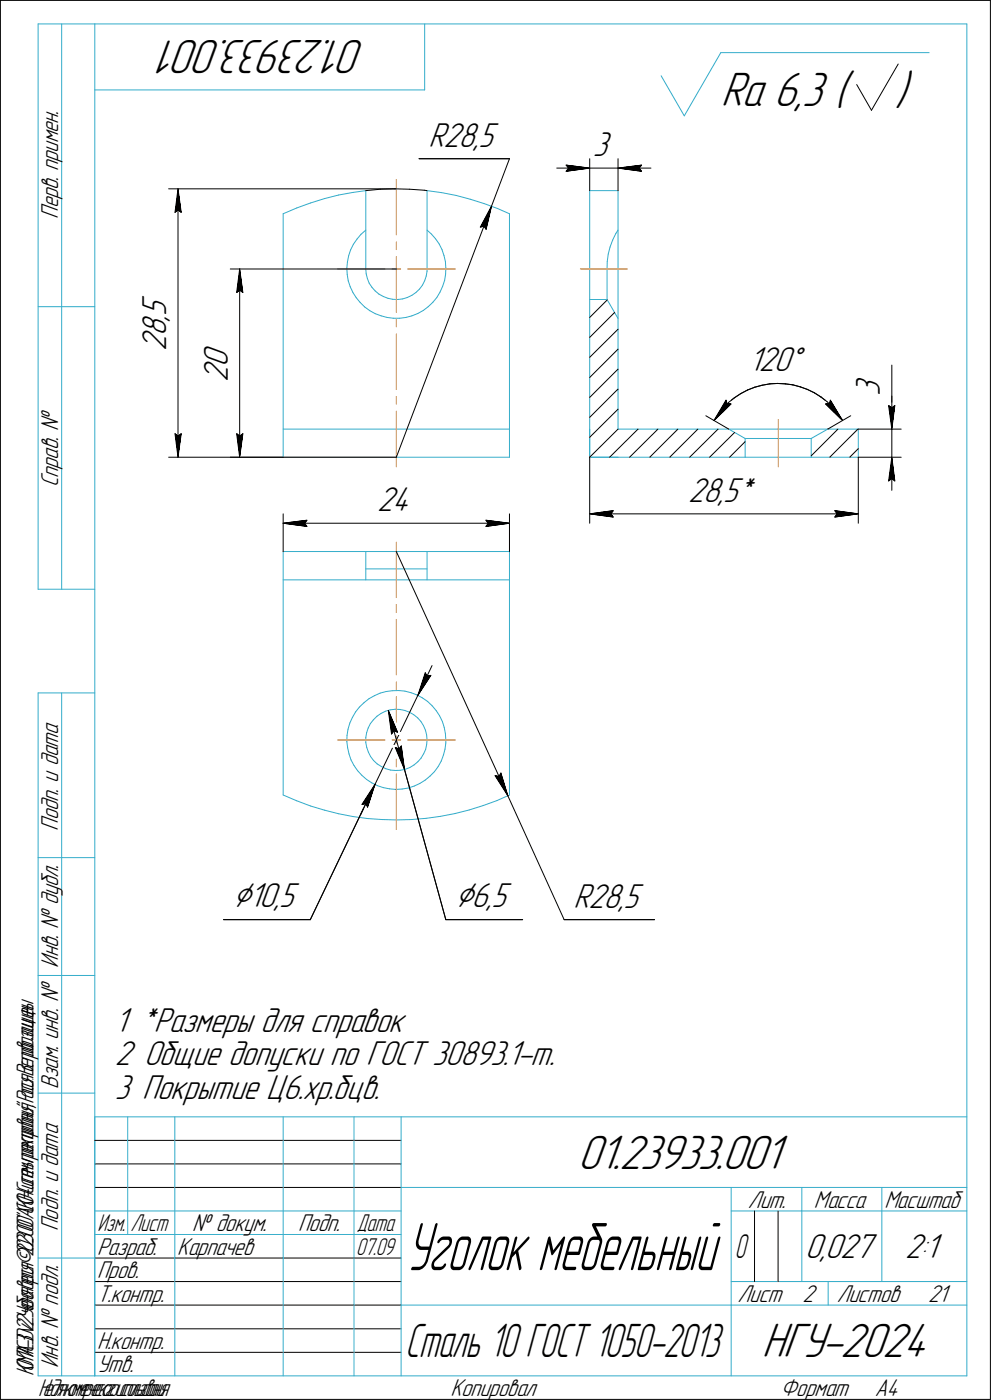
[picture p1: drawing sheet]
<svg xmlns="http://www.w3.org/2000/svg" width="210mm" height="297mm" viewBox="0 0 210 297" stroke-linecap="round" stroke-linejoin="round" font-family="sans-serif">
<defs><g id="words">
<text font-size="15.1" x="86.1" y="269.7">Уголок мебельный</text>
<g font-size="10.9">
<text x="77.6" y="8.5" transform="rotate(-180 77.6 8.5)">01.23933.001</text>
<text x="152.9" y="22.4">Ra 6,3 (</text>
<text x="189.8" y="22.4">)</text>
<text x="122.6" y="248.1">01.23933.001</text>
<text x="161.6" y="288.1">НГУ-2024</text>
</g>
<text font-size="10.6" x="85.9" y="288.1">Сталь 10 ГОСТ 1050-2013</text>
<g font-size="8.5">
<text x="49.4" y="192.7">Ç10,5</text>
<text x="96.6" y="192.7">Ç6,5</text>
</g>
<g font-size="7.8">
<text x="90.9" y="31.2">R28,5</text>
<text x="125.8" y="33.2">3</text>
<text x="35.2" y="71.4" transform="rotate(-90 35.2 71.4)">8</text>
<text x="35.2" y="68.2" transform="rotate(-90 35.2 68.2)">,</text>
<text x="35.2" y="67.2" transform="rotate(-90 35.2 67.2)">5</text>
<text x="35.2" y="74.6" transform="rotate(-90 35.2 74.6)">2</text>
<text x="48.3" y="78" transform="rotate(-90 48.3 78)">0</text>
<text x="48.3" y="81.2" transform="rotate(-90 48.3 81.2)">2</text>
<text x="158.9" y="78.8">120Å</text>
<text x="186.7" y="84.1" transform="rotate(-90 186.7 84.1)">3</text>
<text x="146" y="106.6">28,5*</text>
<text x="80" y="108.6">24</text>
<text x="121.7" y="192.7">R28,5</text>
<text x="24.4" y="219">1 *Размеры для справок</text>
<text x="24.4" y="226.1">2 Общие допуски по ГОСТ 30893.1-т.</text>
<text x="24.4" y="233.3">3 Покрытие Ц6.хр.бцв.</text>
<text x="170.8" y="267.1">0,027</text>
<text x="192" y="267.1">2:1</text>
</g>
<text font-size="7.5" x="155.9" y="267.1">0</text>
<g font-size="5.5">
<text x="12.4" y="46.5" transform="rotate(-90 12.4 46.5)">Перв. примен.</text>
<text x="12.4" y="103.4" transform="rotate(-90 12.4 103.4)">Справ. !</text>
<text x="12.4" y="176.3" transform="rotate(-90 12.4 176.3)">Подп. и дата</text>
<text x="12.4" y="205.4" transform="rotate(-90 12.4 205.4)">Инв. ! дубл.</text>
<text x="12.4" y="231.2" transform="rotate(-90 12.4 231.2)">Взам. инв. !</text>
<text x="158.7" y="256.4">Лит.</text>
<text x="172.7" y="256.4">Масса</text>
<text x="187.6" y="256.4">Масштаб</text>
<text x="12.4" y="261.3" transform="rotate(-90 12.4 261.3)">Подп. и дата</text>
<text x="40.8" y="261.4">! докум.</text>
<text x="63.2" y="261.4">Подп.</text>
<text x="20.6" y="266.4">Разраб.</text>
<text x="37.6" y="266.4">Карпачев</text>
<text x="20.6" y="271.4">Пров.</text>
<text x="20.6" y="276.4">Т.контр.</text>
<text x="156.5" y="276.4">Лист</text>
<text x="170.2" y="276.4">2</text>
<text x="177.5" y="276.4">Листов</text>
<text x="196.9" y="276.4">21</text>
<text x="20.6" y="286.4">Н.контр.</text>
<text x="12.4" y="290.4" transform="rotate(-90 12.4 290.4)">Инв. ! подл.</text>
<text x="20.6" y="291.4">Утв.</text>
<text x="95.6" y="296.4">Копировал</text>
<text x="165.6" y="296.4">Формат</text>
<text x="185.6" y="296.4">A4</text>
</g>
<g font-size="5.4">
<text x="20.7" y="261.4">Изм.</text>
<text x="27.7" y="261.4">Лист</text>
<text x="75.7" y="261.4">Дата</text>
<text x="75.6" y="266.4">07.09</text>
<text x="7.1" y="292.1" transform="rotate(-90 7.1 292.1)">КОМПАС-3Dv22Учебнаяверсия©2023ООО&quot;АСКОН-Системыпроектирования&quot;,Россия.Всеправазащищены.</text>
<text x="8.1" y="296.3">Недлякоммерческогоиспользования</text>
</g>
</g></defs>
<g fill="none" stroke="#33acca" stroke-width=".21">
<path d="M8.1 5.1v120zM8.1 5.1h12zM13.1 5.1v120zM20.1 5.1v287zM20.1 5.1h185zM20.1 19.1h70zM90.1 5.1v14zM140.3 16.1l4.9 8.5zM152.9 11.2l-7.7 13.4zM152.9 11.2h44.2zM205.1 5.1v287zM60.1 45.4l2.8-1.2z"/>
<path d="M60.1 45.4v51.7zM62.9 44.2l3-1.1zM65.9 43.1l2.9-.9zM68.8 42.2l3-.8zM71.8 41.4l3.1-.5zM73.6 56.9l.1 1.4zM73.7 58.3l.2 1.3zM73.7 55.6l-.1 1.3zM73.9 59.6l.4 1.3zM74 54.3l-.3 1.3zM74.4 53l-.4 1.3zM74.9 40.9l2.7-.4z"/>
<path d="M75 51.9l-.6 1.1zM75.7 50.8l-.7 1.1zM76.6 49.7l1-.8zM76.6 49.7l-.9 1.1zM77.6 40.5v16.6zM77.6 57.1l.1 1zM77.7 58.1l.2 1zM77.9 59.1l.4 1zM90.1 59.6l-.5 .9zM90.4 58.6l-.3 1zM90.6 40.5v16.6zM90.6 40.5l3.1 .4z"/>
<path d="M90.6 48.9l.9 .8zM90.6 57.6l-.2 1zM90.6 57.1v.5zM91.5 49.7l.9 1zM92.4 50.7l.8 1.1zM93.2 51.8l.6 1.2zM93.7 40.9l3 .6zM93.8 53l.4 1.3zM94.2 54.3l.3 1.2zM94.3 59.5l-.4 1.3zM94.5 55.5l.1 1.4zM94.5 58.2l-.2 1.3z"/>
<path d="M94.6 56.9l-.1 1.3zM96.7 41.5l3 .8zM99.7 42.3l3 .9zM102.7 43.2l2.9 1.1zM105.6 44.3l2.5 1.1zM108.1 45.4v51.7zM125.1 40.5h6zM125.1 40.5v56.6zM128.8 57.1v6.5zM128.8 55.5v1.6zM129 53.9l-.2 1.6zM129.4 52.5l-.4 1.4z"/>
<path d="M130 51l-.6 1.5zM130.6 49.6l-.6 1.4zM131.1 40.5v50.6zM131.1 48.9l-.5 .7zM8.1 65.1h12zM74.3 60.9l.5 1.2zM74.8 62.1l.8 1.1zM75.6 63.2l.8 1zM76.4 64.2l.9 1zM77.3 65.2l1.1 .8zM78.3 60.1l.6 .9zM78.4 66l1.2 .6z"/>
<path d="M78.9 61l.7 .8zM79.6 66.6l1.3 .5zM79.6 61.8l.8 .6zM80.4 62.4l.9 .5zM80.9 67.1l1.2 .3zM81.3 62.9l1 .4zM82.1 67.4l1.3 .2zM82.3 63.3l1 .2zM83.3 63.5l1.1 .1zM83.4 67.6h1.4zM84.4 63.6l1-.1zM84.8 67.6l1.3-.2z"/>
<path d="M85.4 63.5l1-.3zM86.1 67.4l1.3-.3zM86.4 63.2l1-.5zM87.4 67.1l1.2-.6zM87.4 62.7l.8-.6zM88.2 62.1l.8-.7zM88.6 66.5l1.2-.6zM89.6 60.5l-.6 .9zM89.8 65.9l1-.8zM90.8 65.1l1-.9zM92.7 63.2l-.9 1zM93.3 62l-.6 1.2z"/>
<path d="M93.9 60.8l-.6 1.2zM125.1 63.6h3.7zM128.8 63.6l2.3 4zM60.1 97.1h48zM60.1 91.1h48zM125.1 91.1v6zM125.1 97.1h57zM125.1 97.1h6zM131.1 91.1h51zM154.6 91.1l3.5 2zM158.1 93.1v4zM158.1 93.1h14z"/>
<path d="M172.1 93.1v4zM172.1 93.1l3.5-2zM182.1 91.1v6zM60.1 117.1v51.7zM60.1 117.1h48zM77.6 117.1v6zM90.6 117.1v6zM108.1 117.1v51.7zM8.1 125.1h12zM60.1 123.1h48zM77.6 120.8h13zM8.1 147.1v145z"/>
<path d="M8.1 147.1h12zM13.1 147.1v145zM73.6 157.4l.1 1.3zM73.6 156.1v1.3zM73.7 158.7l.3 1.4zM73.8 154.8l-.2 1.3zM74.2 153.5l-.4 1.3zM74.8 152.3l-.6 1.2zM75.4 151.1l-.6 1.2zM76.2 150.1l1-.9zM76.2 150.1l-.8 1zM77.2 149.2l1.1-.9z"/>
<path d="M77.6 156.6v1zM77.6 157.6l.2 1.1zM77.8 155.6l-.2 1zM77.8 158.7l.3 1zM78.1 154.6l-.3 1zM78.1 159.7l.5 .9zM78.3 148.3l1.1-.6zM78.6 153.6l-.5 1zM79.2 152.8l.8-.7zM79.2 152.8l-.6 .8zM79.4 147.7l1.2-.5zM80 152.1l.8-.6z"/>
<path d="M80.6 147.2l1.3-.4zM80.8 151.5l.9-.5zM81.7 151l1.1-.3zM81.9 146.8l1.3-.2zM82.8 150.7l1-.1zM83.2 146.6h1.4zM83.8 150.6h1zM84.6 146.6l1.3 .1zM84.8 150.6l1.1 .2zM85.9 150.8l1 .4zM85.9 146.7l1.3 .4zM86.9 151.2l.9 .5z"/>
<path d="M87.2 147.1l1.2 .4zM87.8 151.7l.8 .7zM88.4 147.5l1.2 .7zM88.6 152.4l.7 .8zM89.3 153.2l.5 .9zM89.6 148.2l1.1 .7zM89.8 154.1l.5 .9zM90.3 155l.2 1zM90.3 159.1l-.4 .9zM90.5 156l.1 1.1zM90.5 158l-.2 1.1zM90.6 157.1l-.1 .9z"/>
<path d="M90.7 148.9l1 1zM91.7 149.9l.8 1zM92.5 150.9l.8 1.1zM93.3 152l.6 1.2zM93.9 153.2l.3 1.2zM94.2 154.4l.3 1.3zM94.4 159l-.3 1.3zM94.5 155.7l.1 1.4zM94.6 157.7l-.2 1.3zM94.6 157.1v.6zM60.1 168.8l2.8 1.2zM62.9 170l3 1.1z"/>
<path d="M65.9 171.1l2.9 .9zM68.8 172l3 .8zM71.8 172.8l3.1 .6zM74 160.1l.5 1.2zM74.5 161.3l.6 1.2zM74.9 173.4l3.1 .4zM75.1 162.5l.8 1.1zM75.9 163.6l.9 1zM76.8 164.6l1 .9zM77.8 165.5l1.1 .7zM78 173.8l3.1 .2zM78.6 160.6l.6 .9z"/>
<path d="M78.9 166.2l1.2 .6zM79.2 161.5l.8 .7zM80 162.2l.9 .5zM80.1 166.8l1.2 .4zM80.9 162.7l.9 .5zM81.1 174l3.1 .1zM81.3 167.2l1.3 .3zM81.8 163.2l1 .3zM82.6 167.5l1.3 .1zM82.8 163.5l1.1 .1zM83.9 163.6l1-.1zM83.9 167.6l1.4-.1z"/>
<path d="M84.2 174.1l3.1-.1zM84.9 163.5l1.1-.2zM85.3 167.5l1.3-.2zM86 163.3l1-.4zM86.6 167.3l1.3-.4zM87 162.9l.8-.5zM87.3 174l3.1-.3zM87.8 162.4l.8-.7zM87.9 166.9l1.2-.6zM89.1 166.3l1.1-.7zM89.3 161l-.7 .7zM89.9 160l-.6 1z"/>
<path d="M90.2 165.6l1-.8zM90.4 173.7l3-.4zM91.2 164.8l1-1zM93 162.7l-.8 1.1zM93.4 173.3l3.1-.6zM93.6 161.6l-.6 1.1zM94.1 160.3l-.5 1.3zM96.5 172.7l3-.7zM99.5 172l3-1zM102.5 171l2.9-1zM105.4 170l2.7-1.2zM8.1 182.1h12z"/>
<path d="M8.1 207.1h12zM8.1 232.1h12zM20.1 237.1h185zM20.1 237.1v55zM27.1 237.1v25zM37.1 237.1v55zM60.1 237.1v55zM75.1 237.1v55zM85.1 237.1v55zM20.1 257.1h65zM85.1 252.1h120zM155.1 252.1v40z"/>
<path d="M155.1 257.1h15zM170.1 252.1v20zM170.1 257.1h35zM187.1 252.1v20zM8.1 267.1h12zM20.1 262.1h65zM85.1 277.1h70zM155.1 277.1h50zM155.1 272.1h50zM175.7 272.1v5zM8.1 292.1h12zM20.1 292.1h185z"/>
</g>
<g fill="none" stroke="#000" stroke-width=".21">
<path d="M.1 .1v297zM.1 .1h210zM181.7 17.9l3.2 5.5zM190.5 13.6l-5.6 9.8zM210.1 .1v297zM88.9 33.7h19.2zM108.1 33.7l-3.8 10.1zM118.1 35.7h7zM120.1 35.1l5 .6zM120.1 35.1l.5 .6zM120.1 36.4l5-.7zM120.6 35.7l-.5 .7z"/>
<path d="M125.1 33.7v6.8zM125.1 35.7h6zM131.1 33.7v6.8zM131.1 35.7l5 .7zM131.1 35.7l5-.6zM131.1 35.7h7zM135.6 35.7l.5 .7zM136.1 35.1l-.5 .6zM35.8 40.1h48.3zM37.1 45.1l.7-.5zM37.8 40.1l.6 5zM37.8 44.6l.6 .5z"/>
<path d="M37.8 40.1l-.7 5zM37.8 40.1v57zM48.9 57.1h35.2zM50.8 57.1l.7 5zM50.8 57.1l-.6 5zM50.8 57.1v40zM77.6 40.5l3.1-.3zM80.7 40.2l3.1-.1zM83.8 40.1l3.1 .1zM86.9 40.2l3.1 .2zM90 40.4l.6 .1zM101.9 48.2l.8-.2z"/>
<path d="M102.7 48l.4 .7zM104.3 43.8l-1.2 4.9zM104.3 43.8l-2.4 4.4zM104.3 43.8l-20.2 53.3zM50.2 62.1l.6-.5zM50.8 61.6l.7 .5zM125.1 75.9l6-6zM125.1 71.6l5.3-5.3zM125.1 67.4l3.7-3.7zM189.2 77.5v8.6zM35.8 97.1h48.3zM37.1 92.1l.7 5z"/>
<path d="M37.1 92.1l.7 .5zM37.8 92.6l.6-.5zM38.4 92.1l-.6 5zM48.9 97.1h11.2zM50.2 92.1l.6 5zM50.2 92.1l.6 .5zM50.8 92.6l.7-.5zM51.5 92.1l-.7 5zM125.1 97.1l6-6zM125.1 92.8l6-5.9zM125.1 88.6l6-6zM125.1 84.4l6-6z"/>
<path d="M125.1 80.1l6-6zM125.1 97.1v14zM129.3 97.1l6-6zM133.6 97.1l6-6zM137.8 97.1l6-6zM142.1 97.1l5.9-6zM146.3 97.1l6-6zM149.7 88.3l4.9 2.8zM150.5 97.1l5.3-5.3zM151.5 89.3l3.6-3.5zM152.4 87.9l-.9 1.4zM153.4 86.7l-1 1.2z"/>
<path d="M154 85l-2.5 4.3zM154 85l.2 .7zM154.2 85.7l.9 .1zM154.5 85.5l-1.1 1.2zM154.5 85.5l1.3-1zM154.8 97.1l3.3-3.3zM155.8 84.5l1.3-.9zM157.1 83.6l1.5-.8zM158.6 82.8l1.5-.6zM160.1 82.2l1.6-.4zM161.7 81.8l1.6-.3zM163.3 81.5l1.6-.1z"/>
<path d="M164.9 81.4l1.7 .1zM166.6 81.5l1.6 .2zM168.2 81.7l1.6 .4zM169.8 82.1l1.5 .6zM171.3 82.7l1.5 .7zM172.8 83.4l1.4 .9zM174.2 84.3l1.2 1zM175.1 85.8l3.6 3.5zM175.1 85.8l.8-.1zM175.4 85.3l1.2 1.1zM175.6 91.1l4.9-2.8zM176 97.1l6-6z"/>
<path d="M176.1 85l-.2 .7zM176.1 85l2.6 4.3zM176.6 86.4l1 1.3zM177.6 87.7l1 1.3zM177.8 91.1l-5.7 5.7zM178.6 89l.1 .3zM180.3 97.1l1.8-1.9zM182.1 97.1h9.1zM182.1 91.1h9.1zM182.1 97.1v14zM188.5 86.1l.7 .5zM188.5 86.1l.7 5z"/>
<path d="M189.2 86.1v5zM189.2 97.1l-.7 5zM189.2 97.1l.6 5zM189.2 97.1v7zM189.2 86.6l.6-.5zM189.2 84.1v7zM189.2 91.1v6zM189.8 86.1l-.6 5zM60.1 109.1v8zM60.1 111.1l5-.7zM60.1 111.1l5 .7zM60.1 111.1h48z"/>
<path d="M64.6 111.1l.5 .7zM65.1 110.4l-.5 .7zM84.1 117.1l23.6 51.9zM103.1 111.8l5-.7zM103.1 110.4l.5 .7zM103.1 110.4l5 .7zM103.6 111.1l-.5 .7zM108.1 109.1v8zM125.1 109.1l5-.7zM125.1 109.1l5 .7zM125.1 109.1h57zM129.6 109.1l.5 .7z"/>
<path d="M130.1 108.4l-.5 .7zM177.1 109.8l5-.7zM177.1 108.4l.5 .7zM177.1 108.4l5 .7zM177.6 109.1l-.5 .7zM188.5 102.1l.7-.5zM189.2 101.6l.6 .5zM82.4 150.8l1.9 4.6zM82.4 150.8l.7 5zM82.4 150.8l3.4 12.6zM83.6 155.2l.7 .2zM83.6 155.2l-.5 .6z"/>
<path d="M83.9 158.7l1.9 4.7zM83.9 158.7l.7 .3zM85.1 158.4l-.5 .6zM85.1 158.4l.7 5zM88.6 147.6l-9.1 18.9zM90.2 142.8l.4 .8zM90.2 142.8l-1.6 4.8zM90.6 143.6l.8-.2zM91.4 143.4l-2.8 4.2zM91.7 141.3l-3.1 6.3zM76.8 170.8l.8-.2zM77.6 170.6l.4 .8z"/>
<path d="M79.5 166.5l-13.7 28.7zM79.5 166.5l-2.7 4.3zM79.5 166.5l-1.5 4.9zM79.5 166.5l-3 6.4zM85.8 163.4l8.8 31.8zM105 164.7l2.7 4.3zM105 164.7l.8 .1zM106.3 164.1l-.5 .7zM106.3 164.1l1.4 4.9zM107.7 169l12 26.2zM47.4 195.2h18.4zM94.6 195.2h16.3z"/>
<path d="M119.7 195.2h19.2zM20.1 247.1h65zM20.1 252.1h65zM20.1 242.1h65zM160.1 257.1v15zM165.1 257.1v15zM20.1 267.1h65zM20.1 272.1h65zM20.1 277.1h65zM.1 297.1h210zM20.1 282.1h65zM20.1 287.1h65z"/>
</g>
<g fill="none" stroke="#ff8000" stroke-width=".21">
<path d="M84.1 38.1v11.8zM71.6 57.1h10.1zM83.2 57.1h1.8zM84.1 51.4v1.6zM84.1 54.5v11.8zM86.5 57.1h10.1zM123.1 57.1h10zM84.1 67.8v1.6zM84.1 70.9v11.8zM84.1 84.2v1.6zM84.1 87.3v11.8zM165.1 89.1v10z"/>
<path d="M84.1 115.1v11.8zM84.1 128.4v1.6zM84.1 131.5v11.8zM71.6 157.1h10.1zM83.2 157.1h1.8zM84.1 144.8v1.6zM84.1 147.9v11.8zM86.5 157.1h10.1zM84.1 161.2v1.6zM84.1 164.3v11.8z"/>
</g>
<g fill="#fff" stroke="#fff" stroke-width=".21">
<path d="M42.7 73h7.2zM42.7 73.1h7.2zM42.7 73.1h7.2zM42.7 73.2h7.2zM42.7 73.2h7.2zM42.7 73.2h7.2zM42.7 73.3h7.2zM42.7 73.3h7.2zM42.7 73.4h7.2zM42.7 73.4h7.2zM42.7 73.4h7.2zM42.7 73.5h7.2zM42.7 73.5h7.2zM42.7 73.6h7.2zM42.7 73.6h7.2zM42.7 73.7h7.2zM42.7 73.7h7.2zM42.7 73.7h7.2zM42.7 73.8h7.2zM42.7 73.8h7.2zM42.7 73.9h7.2zM42.7 73.9h7.2zM42.7 74h7.2zM42.7 74h7.2zM42.7 74h7.2zM42.7 74.1h7.2zM42.7 74.1h7.2zM42.7 74.2h7.2zM42.7 74.2h7.2zM42.7 74.3h7.2zM42.7 74.3h7.2zM42.7 74.3h7.2zM42.7 74.4h7.2zM42.7 74.4h7.2zM42.7 74.5h7.2zM42.7 74.5h7.2zM42.7 74.5h7.2zM42.7 74.6h7.2zM42.7 74.6h7.2zM42.7 74.7h7.2zM42.7 74.7h7.2zM42.7 74.8h7.2zM42.7 74.8h7.2zM42.7 74.8h7.2zM42.7 74.9h7.2zM42.7 74.9h7.2zM42.7 75h7.2zM42.7 75h7.2zM42.7 75.1h7.2zM42.7 75.1h7.2zM42.7 75.1h7.2zM42.7 75.2h7.2zM42.7 75.2h7.2zM42.7 75.3h7.2zM42.7 75.3h7.2zM42.7 75.4h7.2zM42.7 75.4h7.2zM42.7 75.4h7.2zM42.7 75.5h7.2zM42.7 75.5h7.2zM42.7 75.6h7.2zM42.7 75.6h7.2zM42.7 75.6h7.2zM42.7 75.7h7.2zM42.7 75.7h7.2zM42.7 75.8h7.2zM42.7 75.8h7.2zM42.7 75.9h7.2zM42.7 75.9h7.2zM42.7 75.9h7.2zM42.7 76h7.2zM42.7 76h7.2zM42.7 76.1h7.2zM42.7 76.1h7.2zM42.7 76.2h7.2zM42.7 76.2h7.2zM42.7 76.2h7.2zM42.7 76.3h7.2zM42.7 76.3h7.2zM42.7 76.4h7.2zM42.7 76.4h7.2zM42.7 76.5h7.2zM42.7 76.5h7.2zM42.7 76.5h7.2zM42.7 76.6h7.2zM42.7 76.6h7.2zM42.7 76.7h7.2zM42.7 76.7h7.2zM42.7 76.8h7.2zM42.7 76.8h7.2zM42.7 76.8h7.2zM42.7 76.9h7.2zM42.7 76.9h7.2zM42.7 77h7.2zM42.7 77h7.2zM42.7 77h7.2zM42.7 77.1h7.2zM42.7 77.1h7.2zM42.7 77.2h7.2zM42.7 77.2h7.2zM42.7 77.3h7.2zM42.7 77.3h7.2zM42.7 77.3h7.2zM42.7 77.4h7.2zM42.7 77.4h7.2zM42.7 77.5h7.2zM42.7 77.5h7.2zM42.7 77.6h7.2zM42.7 77.6h7.2zM42.7 77.6h7.2zM42.7 77.7h7.2zM42.7 77.7h7.2zM42.7 77.8h7.2zM42.7 77.8h7.2zM42.7 77.9h7.2zM42.7 77.9h7.2zM42.7 77.9h7.2zM42.7 78h7.2zM42.7 78h7.2zM42.7 78.1h7.2zM42.7 78.1h7.2zM42.7 78.1h7.2zM42.7 78.2h7.2zM42.7 78.2h7.2zM42.7 78.3h7.2zM42.7 78.3h7.2zM42.7 78.4h7.2zM42.7 78.4h7.2zM42.7 78.4h7.2zM42.7 78.5h7.2zM42.7 78.5h7.2zM42.7 78.6h7.2zM42.7 78.6h7.2zM42.7 78.7h7.2zM42.7 78.7h7.2zM42.7 78.7h7.2zM42.7 78.8h7.2zM42.7 78.8h7.2zM42.7 78.9h7.2zM42.7 78.9h7.2zM42.7 79h7.2zM42.7 79h7.2zM42.7 79h7.2zM42.7 79.1h7.2zM42.7 79.1h7.2zM42.7 79.2h7.2zM42.7 79.2h7.2zM42.7 79.2h7.2zM42.7 79.3h7.2zM42.7 79.3h7.2zM42.7 79.4h7.2zM42.7 79.4h7.2zM42.7 79.5h7.2zM42.7 79.5h7.2zM42.7 79.5h7.2zM42.7 79.6h7.2zM42.7 79.6h7.2zM42.7 79.7h7.2zM42.7 79.7h7.2zM42.7 79.8h7.2zM42.7 79.8h7.2zM42.7 79.8h7.2zM42.7 79.9h7.2zM42.7 79.9h7.2zM42.7 80h7.2zM42.7 80h7.2zM42.7 80.1h7.2zM42.7 80.1h7.2zM42.7 80.1h7.2zM42.7 80.2h7.2zM42.7 80.2h7.2zM42.7 80.3h7.2zM42.7 80.3h7.2zM42.7 80.3h7.2zM42.7 80.4h7.2zM42.7 80.4h7.2zM42.7 80.5h7.2zM42.7 80.5h7.2zM42.7 80.6h7.2zM42.7 80.6h7.2zM42.7 80.6h7.2zM42.7 80.7h7.2zM42.7 80.7h7.2zM42.7 80.8h7.2zM42.7 80.8h7.2zM42.7 80.9h7.2zM42.7 80.9h7.2zM42.7 80.9h7.2zM42.7 81h7.2zM42.7 81h7.2zM42.7 81.1h7.2zM42.7 81.1h7.2zM42.7 81.2h7.2z"/>
<path d="M49.6 91.6h2.5zM49.7 91.7h2.4zM49.7 91.7h2.4zM49.7 91.7h2.4zM49.7 91.8h2.4zM49.7 91.8h2.4zM49.7 91.9h2.4zM49.7 91.9h2.4zM49.7 91.9h2.3zM49.7 92h2.3zM49.7 92h2.3zM49.7 92.1h2.3zM49.7 92.1h2.3zM49.7 92.2h2.3zM49.7 92.2h2.3zM49.7 92.2h2.3zM49.7 92.3h2.3zM49.7 92.3h2.3zM49.7 92.4h2.3zM49.7 92.4h2.3zM49.7 92.5h2.3zM49.7 92.5h2.3zM49.8 92.5h2.2zM49.8 92.6h2.2zM49.8 92.6h2.1zM49.8 92.7h2.1zM49.8 92.7h2.1zM49.8 92.8h2.1zM49.8 92.8h2.1zM49.8 92.8h2.1zM49.8 92.9h2.1zM49.8 92.9h2.1zM49.8 93h2.1zM49.8 93h2.1zM49.8 93h2.1zM49.8 93.1h2.1zM49.8 93.1h2.1zM49.9 93.2h2zM49.9 93.2h2zM49.9 93.3h2zM49.9 93.3h2zM49.9 93.3h2zM49.9 93.4h2zM49.9 93.4h2zM49.9 93.5h2zM49.9 93.5h2zM49.9 93.6h2zM49.9 93.6h2zM49.9 93.6h1.9zM49.9 93.7h1.9zM49.9 93.7h1.9zM50 93.8h1.8zM50 93.8h1.8zM50 93.9h1.8zM50 93.9h1.8zM50 93.9h1.8zM50 94h1.8zM50 94h1.8zM50 94.1h1.8zM50 94.1h1.8zM50 94.1h1.8zM50 94.2h1.8zM50 94.2h1.8zM50 94.3h1.8zM50 94.3h1.7zM50 94.4h1.7zM50 94.4h1.7zM50 94.4h1.7zM50 94.5h1.7zM50 94.5h1.7zM50 94.6h1.7zM50 94.6h1.7zM50 94.7h1.7zM50.1 94.7h1.6zM50.1 94.7h1.6zM50.1 94.8h1.6zM50.1 94.8h1.6zM50.1 94.9h1.6zM50.1 94.9h1.6zM50.1 95h1.6zM50.1 95h1.5zM50.1 95h1.5zM50.1 95.1h1.5zM50.1 95.1h1.5zM50.1 95.2h1.5zM50.1 95.2h1.5zM50.1 95.2h1.5zM50.1 95.3h1.5zM50.2 95.3h1.4zM50.2 95.4h1.4zM50.2 95.4h1.4zM50.2 95.5h1.4zM50.2 95.5h1.3zM50.2 95.5h1.3zM50.2 95.6h1.3zM50.3 95.6h1.2zM50.3 95.7h1.2zM50.3 95.7h1.1zM50.3 95.8h1.1zM50.3 95.8h1.1zM50.4 95.8h1zM50.4 95.9h1zM50.4 95.9h1zM50.4 96h1zM50.4 96h.9zM50.5 96.1h.8zM50.5 96.1h.8zM50.5 96.1h.8zM50.5 96.2h.7zM50.5 96.2h.7zM50.5 96.3h.7zM50.5 96.3h.7zM50.6 96.4h.6zM50.6 96.4h.5zM50.6 96.4h.5zM50.6 96.5h.5zM50.6 96.5h.5zM50.7 96.6h.4zM50.7 96.6h.4zM50.7 96.6h.4zM50.7 96.7h.3zM50.7 96.7h.3zM50.8 96.8h.2zM50.8 96.8h.2zM50.8 96.9h.2zM50.8 96.9h.1zM50.8 96.9h.1z"/>
<path d="M50.8 57.2h.1zM50.8 57.3h.1zM50.8 57.3h.2zM50.8 57.4h.2zM50.8 57.4h.2zM50.7 57.4h.3zM50.7 57.5h.3zM50.7 57.5h.4zM50.7 57.6h.4zM50.7 57.6h.4zM50.6 57.7h.5zM50.6 57.7h.5zM50.6 57.7h.5zM50.6 57.8h.5zM50.6 57.8h.6zM50.5 57.9h.7zM50.5 57.9h.7zM50.5 58h.7zM50.5 58h.7zM50.5 58h.8zM50.5 58.1h.8zM50.5 58.1h.8zM50.4 58.2h.9zM50.4 58.2h1zM50.4 58.3h1zM50.4 58.3h1zM50.4 58.3h1zM50.3 58.4h1.1zM50.3 58.4h1.1zM50.3 58.5h1.1zM50.3 58.5h1.2zM50.3 58.5h1.2zM50.2 58.6h1.3zM50.2 58.6h1.3zM50.2 58.7h1.3zM50.2 58.7h1.4zM50.2 58.8h1.4zM50.2 58.8h1.4zM50.2 58.8h1.4zM50.1 58.9h1.5zM50.1 58.9h1.5zM50.1 59h1.5zM50.1 59h1.5zM50.1 59.1h1.5zM50.1 59.1h1.5zM50.1 59.1h1.5zM50.1 59.2h1.5zM50.1 59.2h1.5zM50.1 59.3h1.6zM50.1 59.3h1.6zM50.1 59.4h1.6zM50.1 59.4h1.6zM50.1 59.4h1.6zM50.1 59.5h1.6zM50 59.5h1.7zM50 59.6h1.7zM50 59.6h1.7zM50 59.6h1.7zM50 59.7h1.7zM50 59.7h1.7zM50 59.8h1.7zM50 59.8h1.7zM50 59.9h1.7zM50 59.9h1.7zM50 59.9h1.8zM50 60h1.8zM50 60h1.8zM50 60.1h1.8zM50 60.1h1.8zM50 60.2h1.8zM50 60.2h1.8zM50 60.2h1.8zM50 60.3h1.8zM50 60.3h1.8zM50 60.4h1.8zM50 60.4h1.8zM49.9 60.5h1.9zM49.9 60.5h1.9zM49.9 60.5h1.9zM49.9 60.6h1.9zM49.9 60.6h2zM49.9 60.7h2zM49.9 60.7h2zM49.9 60.7h2zM49.9 60.8h2zM49.9 60.8h2zM49.9 60.9h2zM49.9 60.9h2zM49.9 61h2zM49.9 61h2zM49.9 61h2zM49.8 61.1h2.1zM49.8 61.1h2.1zM49.8 61.2h2.1zM49.8 61.2h2.1zM49.8 61.3h2.1zM49.8 61.3h2.1zM49.8 61.3h2.1zM49.8 61.4h2.1zM49.8 61.4h2.1zM49.8 61.5h2.1zM49.8 61.5h2.1zM49.8 61.6h2.1zM49.8 61.6h2.1zM49.8 61.6h2.2zM49.7 61.7h2.3zM49.7 61.7h2.3zM49.7 61.8h2.3zM49.7 61.8h2.3zM49.7 61.8h2.3zM49.7 61.9h2.3zM49.7 61.9h2.3zM49.7 62h2.3zM49.7 62h2.3zM49.7 62.1h2.3zM49.7 62.1h2.3zM49.7 62.1h2.3zM49.7 62.2h2.3zM49.7 62.2h2.3zM49.7 62.3h2.3zM49.7 62.3h2.4zM49.7 62.4h2.4zM49.7 62.4h2.4zM49.7 62.4h2.4zM49.7 62.5h2.4zM49.7 62.5h2.4zM49.7 62.6h2.4z"/>
<path d="M29.6 62.6h7.2zM29.6 62.6h7.2zM29.6 62.7h7.2zM29.6 62.7h7.2zM29.6 62.7h7.2zM29.6 62.8h7.2zM29.6 62.8h7.2zM29.6 62.9h7.2zM29.6 62.9h7.2zM29.6 62.9h7.2zM29.6 63h7.2zM29.6 63h7.2zM29.6 63.1h7.2zM29.6 63.1h7.2zM29.6 63.2h7.2zM29.6 63.2h7.2zM29.6 63.2h7.2zM29.6 63.3h7.2zM29.6 63.3h7.2zM29.6 63.4h7.2zM29.6 63.4h7.2zM29.6 63.5h7.2zM29.6 63.5h7.2zM29.6 63.5h7.2zM29.6 63.6h7.2zM29.6 63.6h7.2zM29.6 63.7h7.2zM29.6 63.7h7.2zM29.6 63.8h7.2zM29.6 63.8h7.2zM29.6 63.8h7.2zM29.6 63.9h7.2zM29.6 63.9h7.2zM29.6 64h7.2zM29.6 64h7.2zM29.6 64.1h7.2zM29.6 64.1h7.2zM29.6 64.1h7.2zM29.6 64.2h7.2zM29.6 64.2h7.2zM29.6 64.3h7.2zM29.6 64.3h7.2zM29.6 64.3h7.2zM29.6 64.4h7.2zM29.6 64.4h7.2zM29.6 64.5h7.2zM29.6 64.5h7.2zM29.6 64.6h7.2zM29.6 64.6h7.2zM29.6 64.6h7.2zM29.6 64.7h7.2zM29.6 64.7h7.2zM29.6 64.8h7.2zM29.6 64.8h7.2zM29.6 64.9h7.2zM29.6 64.9h7.2zM29.6 64.9h7.2zM29.6 65h7.2zM29.6 65h7.2zM29.6 65.1h7.2zM29.6 65.1h7.2zM29.6 65.2h7.2zM29.6 65.2h7.2zM29.6 65.2h7.2zM29.6 65.3h7.2zM29.6 65.3h7.2zM29.6 65.4h7.2zM29.6 65.4h7.2zM29.6 65.4h7.2zM29.6 65.5h7.2zM29.6 65.5h7.2zM29.6 65.6h7.2zM29.6 65.6h7.2zM29.6 65.7h7.2zM29.6 65.7h7.2zM29.6 65.7h7.2zM29.6 65.8h7.2zM29.6 65.8h7.2zM29.6 65.9h7.2zM29.6 65.9h7.2zM29.6 66h7.2zM29.6 66h7.2zM29.6 66h7.2zM29.6 66.1h7.2zM29.6 66.1h7.2zM29.6 66.2h7.2zM29.6 66.2h7.2zM29.6 66.3h7.2zM29.6 66.3h7.2zM29.6 66.3h7.2zM29.6 66.4h7.2zM29.6 66.4h7.2zM29.6 66.5h7.2zM29.6 66.5h7.2zM29.6 66.5h7.2zM29.6 66.6h7.2zM29.6 66.6h7.2zM29.6 66.7h7.2zM29.6 66.7h7.2zM29.6 66.8h7.2zM29.6 66.8h7.2zM29.6 66.8h7.2zM29.6 66.9h7.2zM29.6 66.9h7.2zM29.6 67h7.2zM29.6 67h7.2zM29.6 67.1h7.2zM29.6 67.1h7.2zM29.6 67.1h7.2zM29.6 67.2h7.2zM29.6 67.2h7.2zM29.6 67.3h7.2zM29.6 67.3h7.2zM29.6 67.4h7.2zM29.6 67.4h7.2zM29.6 67.4h7.2zM29.6 67.5h7.2zM29.6 67.5h7.2zM29.6 67.6h7.2zM29.6 67.6h7.2zM29.6 67.6h7.2zM29.6 67.7h7.2zM29.6 67.7h7.2zM29.6 67.8h7.2zM29.6 67.8h7.2zM29.6 67.9h7.2zM29.6 67.9h7.2zM29.6 67.9h7.2zM29.6 68h7.2zM29.6 68h7.2zM29.6 68.1h7.2zM29.6 68.1h7.2zM29.6 68.2h7.2zM29.6 68.2h7.2zM29.6 68.2h7.2zM29.6 68.3h7.2zM29.6 68.3h7.2zM29.6 68.4h7.2zM29.6 68.4h7.2zM29.6 68.5h7.2zM29.6 68.5h7.2zM29.6 68.5h7.2zM29.6 68.6h7.2zM29.6 68.6h7.2zM29.6 68.7h7.2zM29.6 68.7h7.2zM29.6 68.7h7.2zM29.6 68.8h7.2zM29.6 68.8h7.2zM29.6 68.9h7.2zM29.6 68.9h7.2zM29.6 69h7.2zM29.6 69h7.2zM29.6 69h7.2zM29.6 69.1h7.2zM29.6 69.1h7.2zM29.6 69.2h7.2zM29.6 69.2h7.2zM29.6 69.3h7.2zM29.6 69.3h7.2zM29.6 69.3h7.2zM29.6 69.4h7.2zM29.6 69.4h7.2zM29.6 69.5h7.2zM29.6 69.5h7.2zM29.6 69.6h7.2zM29.6 69.6h7.2zM29.6 69.6h7.2zM29.6 69.7h7.2zM29.6 69.7h7.2zM29.6 69.8h7.2zM29.6 69.8h7.2zM29.6 69.8h7.2zM29.6 69.9h7.2zM29.6 69.9h7.2zM29.6 70h7.2zM29.6 70h7.2zM29.6 70.1h7.2zM29.6 70.1h7.2zM29.6 70.1h7.2zM29.6 70.2h7.2zM29.6 70.2h7.2zM29.6 70.3h7.2zM29.6 70.3h7.2zM29.6 70.4h7.2zM29.6 70.4h7.2zM29.6 70.4h7.2zM29.6 70.5h7.2zM29.6 70.5h7.2zM29.6 70.6h7.2zM29.6 70.6h7.2zM29.6 70.7h7.2zM29.6 70.7h7.2zM29.6 70.7h7.2zM29.6 70.8h7.2zM29.6 70.8h7.2zM29.6 70.9h7.2zM29.6 70.9h7.2zM29.6 71h7.2zM29.6 71h7.2zM29.6 71h7.2zM29.6 71.1h7.2zM29.6 71.1h7.2zM29.6 71.2h7.2zM29.6 71.2h7.2zM29.6 71.2h7.2zM29.6 71.3h7.2zM29.6 71.3h7.2zM29.6 71.4h7.2zM29.6 71.4h7.2zM29.6 71.5h7.2zM29.6 71.5h7.2zM29.6 71.5h7.2zM29.6 71.6h7.2zM29.6 71.6h7.2zM29.6 71.7h7.2zM29.6 71.7h7.2zM29.6 71.8h7.2zM29.6 71.8h7.2zM29.6 71.8h7.2zM29.6 71.9h7.2zM29.6 71.9h7.2zM29.6 72h7.2zM29.6 72h7.2zM29.6 72.1h7.2zM29.6 72.1h7.2zM29.6 72.1h7.2zM29.6 72.2h7.2zM29.6 72.2h7.2zM29.6 72.3h7.2zM29.6 72.3h7.2zM29.6 72.3h7.2zM29.6 72.4h7.2zM29.6 72.4h7.2zM29.6 72.5h7.2zM29.6 72.5h7.2zM29.6 72.6h7.2zM29.6 72.6h7.2zM29.6 72.6h7.2zM29.6 72.7h7.2zM29.6 72.7h7.2zM29.6 72.8h7.2zM29.6 72.8h7.2zM29.6 72.9h7.2zM29.6 72.9h7.2zM29.6 72.9h7.2zM29.6 73h7.2zM29.6 73h7.2zM29.6 73.1h7.2zM29.6 73.1h7.2zM29.6 73.2h7.2zM29.6 73.2h7.2zM29.6 73.2h7.2zM29.6 73.3h7.2zM29.6 73.3h7.2zM29.6 73.4h7.2zM29.6 73.4h7.2zM29.6 73.4h7.2zM29.6 73.5h7.2zM29.6 73.5h7.2zM29.6 73.6h7.2zM29.6 73.6h7.2zM29.6 73.7h7.2zM29.6 73.7h7.2zM29.6 73.7h7.2zM29.6 73.8h7.2zM29.6 73.8h7.2zM29.6 73.9h7.2zM29.6 73.9h7.2zM29.6 74h7.2zM29.6 74h7.2zM29.6 74h7.2zM29.6 74.1h7.2zM29.6 74.1h7.2zM29.6 74.2h7.2zM29.6 74.2h7.2zM29.6 74.3h7.2zM29.6 74.3h7.2zM29.6 74.3h7.2zM29.6 74.4h7.2zM29.6 74.4h7.2zM29.6 74.5h7.2zM29.6 74.5h7.2zM29.6 74.5h7.2z"/>
<path d="M37.7 40.2h.1zM37.7 40.3h.1zM37.7 40.3h.2zM37.7 40.3h.2zM37.7 40.4h.2zM37.6 40.4h.3zM37.6 40.5h.3zM37.6 40.5h.4zM37.6 40.6h.4zM37.6 40.6h.4zM37.5 40.6h.5zM37.5 40.7h.5zM37.5 40.7h.6zM37.5 40.8h.6zM37.5 40.8h.6zM37.5 40.9h.6zM37.5 40.9h.6zM37.4 40.9h.7zM37.4 41h.7zM37.4 41h.8zM37.4 41.1h.8zM37.4 41.1h.8zM37.3 41.1h.9zM37.3 41.2h1zM37.3 41.2h1zM37.3 41.3h1zM37.3 41.3h1zM37.3 41.4h1zM37.3 41.4h1.1zM37.3 41.4h1.1zM37.2 41.5h1.2zM37.2 41.5h1.2zM37.2 41.6h1.2zM37.2 41.6h1.2zM37.2 41.7h1.2zM37.1 41.7h1.4zM37.1 41.7h1.4zM37.1 41.8h1.4zM37.1 41.8h1.4zM37 41.9h1.5zM37 41.9h1.6zM37 42h1.6zM37 42h1.6zM37 42h1.6zM37 42.1h1.6zM37 42.1h1.6zM37 42.2h1.6zM37 42.2h1.6zM37 42.2h1.6zM37 42.3h1.6zM37 42.3h1.6zM37 42.4h1.6zM37 42.4h1.6zM37 42.5h1.6zM37 42.5h1.6zM37 42.5h1.6zM37 42.6h1.7zM37 42.6h1.7zM37 42.7h1.7zM37 42.7h1.7zM37 42.8h1.7zM36.9 42.8h1.8zM36.9 42.8h1.8zM36.9 42.9h1.8zM36.9 42.9h1.8zM36.9 43h1.8zM36.9 43h1.8zM36.9 43.1h1.8zM36.9 43.1h1.8zM36.9 43.1h1.8zM36.9 43.2h1.8zM36.9 43.2h1.8zM36.9 43.3h1.8zM36.9 43.3h1.8zM36.9 43.3h1.8zM36.9 43.4h1.8zM36.8 43.4h1.9zM36.8 43.5h1.9zM36.8 43.5h1.9zM36.8 43.6h1.9zM36.8 43.6h2zM36.8 43.6h2zM36.8 43.7h2zM36.8 43.7h2zM36.8 43.8h2zM36.8 43.8h2zM36.8 43.9h2zM36.8 43.9h2zM36.8 43.9h2zM36.8 44h2zM36.8 44h2zM36.7 44.1h2.1zM36.7 44.1h2.1zM36.7 44.2h2.1zM36.7 44.2h2.1zM36.7 44.2h2.1zM36.7 44.3h2.2zM36.7 44.3h2.2zM36.7 44.4h2.2zM36.7 44.4h2.2zM36.7 44.4h2.2zM36.7 44.5h2.2zM36.7 44.5h2.2zM36.7 44.6h2.2zM36.7 44.6h2.2zM36.7 44.7h2.2zM36.7 44.7h2.2zM36.7 44.7h2.2zM36.7 44.8h2.2zM36.7 44.8h2.2zM36.7 44.9h2.2zM36.7 44.9h2.2zM36.7 45h2.2zM36.6 45h2.3zM36.6 45h2.3zM36.6 45.1h2.3zM36.6 45.1h2.3zM36.6 45.2h2.3zM36.6 45.2h2.3zM36.6 45.3h2.3zM36.6 45.3h2.4zM36.6 45.3h2.4zM36.6 45.4h2.4zM36.6 45.4h2.4zM36.6 45.5h2.4zM36.6 45.5h2.4zM36.6 45.6h2.4z"/>
<path d="M36.5 91.6h2.5zM36.6 91.7h2.4zM36.6 91.7h2.4zM36.6 91.7h2.4zM36.6 91.8h2.4zM36.6 91.8h2.4zM36.6 91.9h2.4zM36.6 91.9h2.4zM36.6 91.9h2.3zM36.6 92h2.3zM36.6 92h2.3zM36.6 92.1h2.3zM36.6 92.1h2.3zM36.6 92.2h2.3zM36.6 92.2h2.3zM36.7 92.2h2.2zM36.7 92.3h2.2zM36.7 92.3h2.2zM36.7 92.4h2.2zM36.7 92.4h2.2zM36.7 92.5h2.2zM36.7 92.5h2.2zM36.7 92.5h2.2zM36.7 92.6h2.2zM36.7 92.6h2.2zM36.7 92.7h2.2zM36.7 92.7h2.2zM36.7 92.8h2.2zM36.7 92.8h2.2zM36.7 92.8h2.2zM36.7 92.9h2.2zM36.7 92.9h2.2zM36.7 93h2.1zM36.7 93h2.1zM36.7 93h2.1zM36.7 93.1h2.1zM36.7 93.1h2.1zM36.8 93.2h2zM36.8 93.2h2zM36.8 93.3h2zM36.8 93.3h2zM36.8 93.3h2zM36.8 93.4h2zM36.8 93.4h2zM36.8 93.5h2zM36.8 93.5h2zM36.8 93.6h2zM36.8 93.6h2zM36.8 93.6h1.9zM36.8 93.7h1.9zM36.8 93.7h1.9zM36.9 93.8h1.8zM36.9 93.8h1.8zM36.9 93.9h1.8zM36.9 93.9h1.8zM36.9 93.9h1.8zM36.9 94h1.8zM36.9 94h1.8zM36.9 94.1h1.8zM36.9 94.1h1.8zM36.9 94.1h1.8zM36.9 94.2h1.8zM36.9 94.2h1.8zM36.9 94.3h1.8zM36.9 94.3h1.8zM36.9 94.4h1.8zM37 94.4h1.7zM37 94.4h1.7zM37 94.5h1.7zM37 94.5h1.7zM37 94.6h1.7zM37 94.6h1.7zM37 94.7h1.6zM37 94.7h1.6zM37 94.7h1.6zM37 94.8h1.6zM37 94.8h1.6zM37 94.9h1.6zM37 94.9h1.6zM37 95h1.6zM37 95h1.6zM37 95h1.6zM37 95.1h1.6zM37 95.1h1.6zM37 95.2h1.6zM37 95.2h1.6zM37 95.2h1.6zM37 95.3h1.5zM37.1 95.3h1.4zM37.1 95.4h1.4zM37.1 95.4h1.4zM37.1 95.5h1.4zM37.2 95.5h1.2zM37.2 95.5h1.2zM37.2 95.6h1.2zM37.2 95.6h1.2zM37.2 95.7h1.2zM37.3 95.7h1.1zM37.3 95.8h1.1zM37.3 95.8h1zM37.3 95.8h1zM37.3 95.9h1zM37.3 95.9h1zM37.3 96h1zM37.3 96h.9zM37.4 96.1h.8zM37.4 96.1h.8zM37.4 96.1h.8zM37.4 96.2h.7zM37.4 96.2h.7zM37.5 96.3h.6zM37.5 96.3h.6zM37.5 96.4h.6zM37.5 96.4h.6zM37.5 96.4h.6zM37.5 96.5h.5zM37.5 96.5h.5zM37.6 96.6h.4zM37.6 96.6h.4zM37.6 96.6h.4zM37.6 96.7h.3zM37.6 96.7h.3zM37.7 96.8h.2zM37.7 96.8h.2zM37.7 96.9h.2zM37.7 96.9h.1zM37.7 96.9h.1z"/>
<path d="M104.2 43.9h.1zM104.1 43.9h.2zM104.1 44h.2zM104.1 44h.2zM104 44.1h.3zM104 44.1h.3zM103.9 44.2h.4zM103.9 44.2h.4zM103.8 44.2h.5zM103.8 44.3h.5zM103.8 44.3h.5zM103.7 44.4h.6zM103.7 44.4h.6zM103.6 44.4h.7zM103.6 44.5h.7zM103.6 44.5h.7zM103.5 44.6h.8zM103.5 44.6h.8zM103.5 44.7h.8zM103.4 44.7h.9zM103.4 44.7h.9zM103.3 44.8h1.1zM103.3 44.8h1.1zM103.3 44.9h1.1zM103.2 44.9h1.2zM103.2 45h1.2zM103.1 45h1.3zM103.1 45h1.3zM103 45.1h1.4zM103 45.1h1.4zM103 45.2h1.4zM103 45.2h1.4zM102.9 45.3h1.5zM102.9 45.3h1.5zM102.9 45.3h1.5zM102.9 45.4h1.5zM102.8 45.4h1.6zM102.8 45.5h1.6zM102.8 45.5h1.6zM102.8 45.6h1.6zM102.7 45.6h1.7zM102.7 45.6h1.7zM102.7 45.7h1.7zM102.7 45.7h1.7zM102.7 45.8h1.7zM102.6 45.8h1.8zM102.6 45.8h1.8zM102.6 45.9h1.8zM102.6 45.9h1.7zM102.5 46h1.8zM102.5 46h1.8zM102.5 46.1h1.8zM102.5 46.1h1.8zM102.4 46.1h1.9zM102.4 46.2h1.9zM102.4 46.2h1.9zM102.4 46.3h1.8zM102.4 46.3h1.8zM102.3 46.4h1.9zM102.3 46.4h1.9zM102.3 46.4h1.9zM102.3 46.5h1.9zM102.2 46.5h2zM102.2 46.6h2zM102.2 46.6h1.9zM102.2 46.7h1.9zM102.2 46.7h1.9zM102.2 46.7h1.9zM102.1 46.8h2zM102.1 46.8h2zM102.1 46.9h2zM102 46.9h2.1zM102 46.9h2.1zM102 47h2.1zM102 47h2.1zM101.9 47.1h2.2zM101.9 47.1h2.1zM101.9 47.2h2.1zM101.9 47.2h2.1zM101.9 47.2h2.1zM101.9 47.3h2.1zM101.8 47.3h2.2zM101.8 47.4h2.2zM101.8 47.4h2.2zM101.7 47.5h2.2zM101.7 47.5h2.2zM101.7 47.5h2.2zM101.7 47.6h2.2zM101.6 47.6h2.3zM101.6 47.7h2.3zM101.6 47.7h2.3zM101.6 47.8h2.3zM101.6 47.8h2.3zM101.6 47.8h2.2zM101.5 47.9h2.3zM101.5 47.9h2.3zM101.5 48h2.3zM101.4 48h2.4zM101.4 48h2.4zM101.4 48.1h2.4zM101.4 48.1h2.4zM101.3 48.2h2.5zM101.3 48.2h2.5zM101.3 48.3h2.5zM101.3 48.3h2.5zM101.3 48.3h2.4zM101.3 48.4h2.4zM101.2 48.4h2.5zM101.2 48.5h2.5zM101.3 48.5h2.4zM101.4 48.6h2.3zM101.5 48.6h2.2zM101.6 48.6h2.1zM101.7 48.7h1.9zM101.8 48.7h1.8zM101.9 48.8h1.7zM102 48.8h1.6zM102.2 48.9h1.4zM102.2 48.9h1.4zM102.3 48.9h1.3zM102.4 49h1.2zM102.6 49h.9zM102.7 49.1h.8zM102.8 49.1h.7zM102.9 49.1h.6zM103 49.2h.5zM103.1 49.2h.4zM103.3 49.3h.2zM103.4 49.3h.1z"/>
<path d="M90.9 25.6h15.2zM90.9 25.6h15.2zM90.9 25.7h15.2zM90.9 25.7h15.2zM90.9 25.7h15.2zM90.9 25.8h15.2zM90.9 25.8h15.2zM90.9 25.9h15.2zM90.9 25.9h15.2zM90.9 26h15.2zM90.9 26h15.2zM90.9 26h15.2zM90.9 26.1h15.2zM90.9 26.1h15.2zM90.9 26.2h15.2zM90.9 26.2h15.2zM90.9 26.2h15.2zM90.9 26.3h15.2zM90.9 26.3h15.2zM90.9 26.4h15.2zM90.9 26.4h15.2zM90.9 26.5h15.2zM90.9 26.5h15.2zM90.9 26.5h15.2zM90.9 26.6h15.2zM90.9 26.6h15.2zM90.9 26.7h15.2zM90.9 26.7h15.2zM90.9 26.8h15.2zM90.9 26.8h15.2zM90.9 26.8h15.2zM90.9 26.9h15.2zM90.9 26.9h15.2zM90.9 27h15.2zM90.9 27h15.2zM90.9 27.1h15.2zM90.9 27.1h15.2zM90.9 27.1h15.2zM90.9 27.2h15.2zM90.9 27.2h15.2zM90.9 27.3h15.2zM90.9 27.3h15.2zM90.9 27.3h15.2zM90.9 27.4h15.2zM90.9 27.4h15.2zM90.9 27.5h15.2zM90.9 27.5h15.2zM90.9 27.6h15.2zM90.9 27.6h15.2zM90.9 27.6h15.2zM90.9 27.7h15.2zM90.9 27.7h15.2zM90.9 27.8h15.2zM90.9 27.8h15.2zM90.9 27.9h15.2zM90.9 27.9h15.2zM90.9 27.9h15.2zM90.9 28h15.2zM90.9 28h15.2zM90.9 28.1h15.2zM90.9 28.1h15.2zM90.9 28.2h15.2zM90.9 28.2h15.2zM90.9 28.2h15.2zM90.9 28.3h15.2zM90.9 28.3h15.2zM90.9 28.4h15.2zM90.9 28.4h15.2zM90.9 28.4h15.2zM90.9 28.5h15.2zM90.9 28.5h15.2zM90.9 28.6h15.2zM90.9 28.6h15.2zM90.9 28.7h15.2zM90.9 28.7h15.2zM90.9 28.7h15.2zM90.9 28.8h15.2zM90.9 28.8h15.2zM90.9 28.9h15.2zM90.9 28.9h15.2zM90.9 29h15.2zM90.9 29h15.2zM90.9 29h15.2zM90.9 29.1h15.2zM90.9 29.1h15.2zM90.9 29.2h15.2zM90.9 29.2h15.2zM90.9 29.3h15.2zM90.9 29.3h15.2zM90.9 29.3h15.2zM90.9 29.4h15.2zM90.9 29.4h15.2zM90.9 29.5h15.2zM90.9 29.5h15.2zM90.9 29.5h15.2zM90.9 29.6h15.2zM90.9 29.6h15.2zM90.9 29.7h15.2zM90.9 29.7h15.2zM90.9 29.8h15.2zM90.9 29.8h15.2zM90.9 29.8h15.2zM90.9 29.9h15.2zM90.9 29.9h15.2zM90.9 30h15.2zM90.9 30h15.2zM90.9 30.1h15.2zM90.9 30.1h15.2zM90.9 30.1h15.2zM90.9 30.2h15.2zM90.9 30.2h15.2zM90.9 30.3h15.2zM90.9 30.3h15.2zM90.9 30.4h15.2zM90.9 30.4h15.2zM90.9 30.4h15.2zM90.9 30.5h15.2zM90.9 30.5h15.2zM90.9 30.6h15.2zM90.9 30.6h15.2zM90.9 30.6h15.2zM90.9 30.7h15.2zM90.9 30.7h15.2zM90.9 30.8h15.2zM90.9 30.8h15.2zM90.9 30.9h15.2zM90.9 30.9h15.2zM90.9 30.9h15.2zM90.9 31h15.2zM90.9 31h15.2zM90.9 31.1h15.2zM90.9 31.1h15.2zM90.9 31.2h15.2zM90.9 31.2h15.2zM90.9 31.2h15.2zM90.9 31.3h15.2zM90.9 31.3h15.2zM90.9 31.4h15.2zM90.9 31.4h15.2zM90.9 31.5h15.2zM90.9 31.5h15.2zM90.9 31.5h15.2zM90.9 31.6h15.2zM90.9 31.6h15.2zM90.9 31.7h15.2zM90.9 31.7h15.2zM90.9 31.7h15.2zM90.9 31.8h15.2zM90.9 31.8h15.2zM90.9 31.9h15.2zM90.9 31.9h15.2zM90.9 32h15.2zM90.9 32h15.2zM90.9 32h15.2zM90.9 32.1h15.2zM90.9 32.1h15.2zM90.9 32.2h15.2zM90.9 32.2h15.2zM90.9 32.3h15.2zM90.9 32.3h15.2zM90.9 32.3h15.2zM90.9 32.4h15.2zM90.9 32.4h15.2zM90.9 32.5h15.2zM90.9 32.5h15.2zM90.9 32.6h15.2zM90.9 32.6h15.2zM90.9 32.6h15.2z"/>
<path d="M89.9 142.2h.2zM89.9 142.2h.3zM89.9 142.3h.4zM89.9 142.3h.4zM89.9 142.4h.5zM89.8 142.4h.7zM89.8 142.5h.8zM89.8 142.5h.9zM89.8 142.5h1zM89.8 142.6h1zM89.8 142.6h1.1zM89.7 142.7h1.3zM89.7 142.7h1.4zM89.7 142.7h1.5zM89.7 142.8h1.6zM89.7 142.8h1.7zM89.7 142.9h1.8zM89.7 142.9h1.9zM89.7 143h2zM89.7 143h2.1zM89.6 143h2.3zM89.6 143.1h2.3zM89.6 143.1h2.4zM89.6 143.2h2.5zM89.6 143.2h2.5zM89.6 143.3h2.5zM89.5 143.3h2.6zM89.5 143.3h2.5zM89.5 143.4h2.5zM89.5 143.4h2.5zM89.5 143.5h2.4zM89.5 143.5h2.4zM89.5 143.6h2.4zM89.5 143.6h2.4zM89.5 143.6h2.3zM89.4 143.7h2.4zM89.4 143.7h2.4zM89.4 143.8h2.4zM89.4 143.8h2.3zM89.4 143.8h2.3zM89.4 143.9h2.3zM89.3 143.9h2.4zM89.3 144h2.3zM89.3 144h2.3zM89.3 144.1h2.3zM89.3 144.1h2.2zM89.3 144.1h2.2zM89.2 144.2h2.3zM89.2 144.2h2.2zM89.2 144.3h2.2zM89.2 144.3h2.2zM89.2 144.4h2.2zM89.2 144.4h2.2zM89.2 144.4h2.1zM89.2 144.5h2.1zM89.2 144.5h2.1zM89.1 144.6h2.1zM89.1 144.6h2.1zM89.1 144.7h2.1zM89.1 144.7h2zM89.1 144.7h2zM89.1 144.8h2zM89 144.8h2.1zM89 144.9h2.1zM89 144.9h2zM89 144.9h2zM89 145h2zM89 145h1.9zM88.9 145.1h2zM88.9 145.1h2zM88.9 145.2h1.9zM88.9 145.2h1.9zM88.9 145.2h1.9zM88.9 145.3h1.9zM88.9 145.3h1.9zM88.9 145.4h1.8zM88.9 145.4h1.8zM88.8 145.5h1.9zM88.8 145.5h1.8zM88.8 145.5h1.8zM88.8 145.6h1.8zM88.8 145.6h1.8zM88.8 145.7h1.8zM88.7 145.7h1.8zM88.7 145.8h1.8zM88.7 145.8h1.8zM88.7 145.8h1.7zM88.7 145.9h1.7zM88.7 145.9h1.7zM88.7 146h1.6zM88.7 146h1.6zM88.7 146h1.6zM88.7 146.1h1.6zM88.7 146.1h1.6zM88.7 146.2h1.5zM88.7 146.2h1.5zM88.7 146.3h1.5zM88.7 146.3h1.4zM88.7 146.3h1.4zM88.7 146.4h1.3zM88.7 146.4h1.3zM88.7 146.5h1.3zM88.7 146.5h1.2zM88.7 146.6h1.2zM88.7 146.6h1.1zM88.7 146.6h1.1zM88.7 146.7h1zM88.7 146.7h1zM88.7 146.8h.9zM88.7 146.8h.9zM88.7 146.9h.8zM88.7 146.9h.8zM88.7 146.9h.8zM88.7 147h.7zM88.7 147h.6zM88.7 147.1h.6zM88.7 147.1h.5zM88.7 147.2h.5zM88.7 147.2h.5zM88.7 147.2h.4zM88.7 147.3h.4zM88.7 147.3h.3zM88.7 147.4h.2zM88.7 147.4h.2zM88.7 147.4h.2zM88.7 147.5h.1z"/>
<path d="M79.4 166.7h.1zM79.4 166.7h.1zM79.3 166.8h.2zM79.3 166.8h.2zM79.2 166.8h.3zM79.2 166.9h.3zM79.2 166.9h.3zM79.1 167h.4zM79 167h.5zM79 167h.5zM79 167.1h.5zM78.9 167.1h.6zM78.9 167.2h.6zM78.8 167.2h.7zM78.8 167.3h.7zM78.7 167.3h.8zM78.7 167.3h.8zM78.7 167.4h.8zM78.6 167.4h.9zM78.5 167.5h1zM78.5 167.5h1zM78.4 167.6h1.1zM78.4 167.6h1.1zM78.4 167.6h1.1zM78.3 167.7h1.2zM78.3 167.7h1.2zM78.2 167.8h1.3zM78.2 167.8h1.3zM78.1 167.9h1.4zM78.1 167.9h1.4zM78.1 167.9h1.4zM78.1 168h1.4zM78 168h1.5zM78 168.1h1.5zM78 168.1h1.5zM77.9 168.1h1.6zM77.9 168.2h1.6zM77.9 168.2h1.6zM77.9 168.3h1.6zM77.8 168.3h1.7zM77.8 168.4h1.7zM77.8 168.4h1.7zM77.7 168.4h1.8zM77.7 168.5h1.8zM77.7 168.5h1.8zM77.6 168.6h1.9zM77.6 168.6h1.8zM77.6 168.7h1.8zM77.6 168.7h1.8zM77.6 168.7h1.8zM77.5 168.8h1.9zM77.5 168.8h1.9zM77.5 168.9h1.8zM77.4 168.9h1.9zM77.4 169h1.9zM77.4 169h1.9zM77.3 169h2zM77.3 169.1h2zM77.3 169.1h1.9zM77.3 169.2h1.9zM77.3 169.2h1.9zM77.2 169.2h2zM77.2 169.3h2zM77.2 169.3h2zM77.1 169.4h2.1zM77.1 169.4h2.1zM77.1 169.5h2.1zM77 169.5h2.1zM77 169.5h2.1zM77 169.6h2.1zM77 169.6h2.1zM77 169.7h2.1zM76.9 169.7h2.2zM76.9 169.8h2.1zM76.9 169.8h2.1zM76.8 169.8h2.2zM76.8 169.9h2.2zM76.8 169.9h2.2zM76.8 170h2.2zM76.7 170h2.3zM76.7 170.1h2.3zM76.7 170.1h2.3zM76.6 170.1h2.3zM76.6 170.2h2.3zM76.6 170.2h2.3zM76.6 170.3h2.3zM76.5 170.3h2.4zM76.5 170.3h2.4zM76.5 170.4h2.3zM76.5 170.4h2.3zM76.4 170.5h2.4zM76.4 170.5h2.4zM76.4 170.6h2.4zM76.3 170.6h2.5zM76.3 170.6h2.4zM76.3 170.7h2.4zM76.2 170.7h2.5zM76.2 170.8h2.5zM76.2 170.8h2.5zM76.2 170.9h2.5zM76.2 170.9h2.5zM76.1 170.9h2.6zM76.1 171h2.6zM76.2 171h2.4zM76.2 171.1h2.4zM76.3 171.1h2.3zM76.4 171.2h2.2zM76.5 171.2h2.1zM76.6 171.2h2zM76.7 171.3h1.8zM76.8 171.3h1.7zM76.8 171.4h1.7zM76.9 171.4h1.6zM77 171.4h1.5zM77.1 171.5h1.4zM77.2 171.5h1.2zM77.3 171.6h1.1zM77.4 171.6h1zM77.5 171.7h.9zM77.6 171.7h.8zM77.6 171.7h.8zM77.7 171.8h.7zM77.9 171.8h.5zM77.9 171.9h.5zM78 171.9h.3zM78.1 172h.2zM78.2 172h.1z"/>
<path d="M49.4 186.9h14.4zM49.4 187h14.4zM49.4 187h14.4zM49.4 187.1h14.4zM49.4 187.1h14.4zM49.4 187.2h14.4zM49.4 187.2h14.4zM49.4 187.2h14.4zM49.4 187.3h14.4zM49.4 187.3h14.4zM49.4 187.4h14.4zM49.4 187.4h14.4zM49.4 187.5h14.4zM49.4 187.5h14.4zM49.4 187.5h14.4zM49.4 187.6h14.4zM49.4 187.6h14.4zM49.4 187.7h14.4zM49.4 187.7h14.4zM49.4 187.7h14.4zM49.4 187.8h14.4zM49.4 187.8h14.4zM49.4 187.9h14.4zM49.4 187.9h14.4zM49.4 188h14.4zM49.4 188h14.4zM49.4 188h14.4zM49.4 188.1h14.4zM49.4 188.1h14.4zM49.4 188.2h14.4zM49.4 188.2h14.4zM49.4 188.3h14.4zM49.4 188.3h14.4zM49.4 188.3h14.4zM49.4 188.4h14.4zM49.4 188.4h14.4zM49.4 188.5h14.4zM49.4 188.5h14.4zM49.4 188.6h14.4zM49.4 188.6h14.4zM49.4 188.6h14.4zM49.4 188.7h14.4zM49.4 188.7h14.4zM49.4 188.8h14.4zM49.4 188.8h14.4zM49.4 188.8h14.4zM49.4 188.9h14.4zM49.4 188.9h14.4zM49.4 189h14.4zM49.4 189h14.4zM49.4 189.1h14.4zM49.4 189.1h14.4zM49.4 189.1h14.4zM49.4 189.2h14.4zM49.4 189.2h14.4zM49.4 189.3h14.4zM49.4 189.3h14.4zM49.4 189.4h14.4zM49.4 189.4h14.4zM49.4 189.4h14.4zM49.4 189.5h14.4zM49.4 189.5h14.4zM49.4 189.6h14.4zM49.4 189.6h14.4zM49.4 189.7h14.4zM49.4 189.7h14.4zM49.4 189.7h14.4zM49.4 189.8h14.4zM49.4 189.8h14.4zM49.4 189.9h14.4zM49.4 189.9h14.4zM49.4 189.9h14.4zM49.4 190h14.4zM49.4 190h14.4zM49.4 190.1h14.4zM49.4 190.1h14.4zM49.4 190.2h14.4zM49.4 190.2h14.4zM49.4 190.2h14.4zM49.4 190.3h14.4zM49.4 190.3h14.4zM49.4 190.4h14.4zM49.4 190.4h14.4zM49.4 190.5h14.4zM49.4 190.5h14.4zM49.4 190.5h14.4zM49.4 190.6h14.4zM49.4 190.6h14.4zM49.4 190.7h14.4zM49.4 190.7h14.4zM49.4 190.8h14.4zM49.4 190.8h14.4zM49.4 190.8h14.4zM49.4 190.9h14.4zM49.4 190.9h14.4zM49.4 191h14.4zM49.4 191h14.4zM49.4 191.1h14.4zM49.4 191.1h14.4zM49.4 191.1h14.4zM49.4 191.2h14.4zM49.4 191.2h14.4zM49.4 191.3h14.4zM49.4 191.3h14.4zM49.4 191.3h14.4zM49.4 191.4h14.4zM49.4 191.4h14.4zM49.4 191.5h14.4zM49.4 191.5h14.4zM49.4 191.6h14.4zM49.4 191.6h14.4zM49.4 191.6h14.4zM49.4 191.7h14.4zM49.4 191.7h14.4zM49.4 191.8h14.4zM49.4 191.8h14.4zM49.4 191.9h14.4zM49.4 191.9h14.4zM49.4 191.9h14.4zM49.4 192h14.4zM49.4 192h14.4zM49.4 192.1h14.4zM49.4 192.1h14.4zM49.4 192.2h14.4zM49.4 192.2h14.4zM49.4 192.2h14.4zM49.4 192.3h14.4zM49.4 192.3h14.4zM49.4 192.4h14.4zM49.4 192.4h14.4zM49.4 192.4h14.4zM49.4 192.5h14.4zM49.4 192.5h14.4zM49.4 192.6h14.4zM49.4 192.6h14.4zM49.4 192.7h14.4zM49.4 192.7h14.4zM49.4 192.7h14.4zM49.4 192.8h14.4zM49.4 192.8h14.4zM49.4 192.9h14.4zM49.4 192.9h14.4zM49.4 193h14.4zM49.4 193h14.4zM49.4 193h14.4zM49.4 193.1h14.4zM49.4 193.1h14.4zM49.4 193.2h14.4zM49.4 193.2h14.4zM49.4 193.3h14.4zM49.4 193.3h14.4zM49.4 193.3h14.4zM49.4 193.4h14.4zM49.4 193.4h14.4zM49.4 193.5h14.4zM49.4 193.5h14.4zM49.4 193.5h14.4zM49.4 193.6h14.4zM49.4 193.6h14.4zM49.4 193.7h14.4zM49.4 193.7h14.4zM49.4 193.8h14.4zM49.4 193.8h14.4zM49.4 193.8h14.4zM49.4 193.9h14.4zM49.4 193.9h14.4zM49.4 194h14.4zM49.4 194h14.4zM49.4 194.1h14.4zM49.4 194.1h14.4zM49.4 194.1h14.4zM49.4 194.2h14.4z"/>
<path d="M80 103h8.2zM80 103h8.2zM80 103h8.2zM80 103.1h8.2zM80 103.1h8.2zM80 103.2h8.2zM80 103.2h8.2zM80 103.3h8.2zM80 103.3h8.2zM80 103.3h8.2zM80 103.4h8.2zM80 103.4h8.2zM80 103.5h8.2zM80 103.5h8.2zM80 103.5h8.2zM80 103.6h8.2zM80 103.6h8.2zM80 103.7h8.2zM80 103.7h8.2zM80 103.8h8.2zM80 103.8h8.2zM80 103.8h8.2zM80 103.9h8.2zM80 103.9h8.2zM80 104h8.2zM80 104h8.2zM80 104.1h8.2zM80 104.1h8.2zM80 104.1h8.2zM80 104.2h8.2zM80 104.2h8.2zM80 104.3h8.2zM80 104.3h8.2zM80 104.4h8.2zM80 104.4h8.2zM80 104.4h8.2zM80 104.5h8.2zM80 104.5h8.2zM80 104.6h8.2zM80 104.6h8.2zM80 104.6h8.2zM80 104.7h8.2zM80 104.7h8.2zM80 104.8h8.2zM80 104.8h8.2zM80 104.9h8.2zM80 104.9h8.2zM80 104.9h8.2zM80 105h8.2zM80 105h8.2zM80 105.1h8.2zM80 105.1h8.2zM80 105.2h8.2zM80 105.2h8.2zM80 105.2h8.2zM80 105.3h8.2zM80 105.3h8.2zM80 105.4h8.2zM80 105.4h8.2zM80 105.5h8.2zM80 105.5h8.2zM80 105.5h8.2zM80 105.6h8.2zM80 105.6h8.2zM80 105.7h8.2zM80 105.7h8.2zM80 105.7h8.2zM80 105.8h8.2zM80 105.8h8.2zM80 105.9h8.2zM80 105.9h8.2zM80 106h8.2zM80 106h8.2zM80 106h8.2zM80 106.1h8.2zM80 106.1h8.2zM80 106.2h8.2zM80 106.2h8.2zM80 106.3h8.2zM80 106.3h8.2zM80 106.3h8.2zM80 106.4h8.2zM80 106.4h8.2zM80 106.5h8.2zM80 106.5h8.2zM80 106.6h8.2zM80 106.6h8.2zM80 106.6h8.2zM80 106.7h8.2zM80 106.7h8.2zM80 106.8h8.2zM80 106.8h8.2zM80 106.8h8.2zM80 106.9h8.2zM80 106.9h8.2zM80 107h8.2zM80 107h8.2zM80 107.1h8.2zM80 107.1h8.2zM80 107.1h8.2zM80 107.2h8.2zM80 107.2h8.2zM80 107.3h8.2zM80 107.3h8.2zM80 107.4h8.2zM80 107.4h8.2zM80 107.4h8.2zM80 107.5h8.2zM80 107.5h8.2zM80 107.6h8.2zM80 107.6h8.2zM80 107.7h8.2zM80 107.7h8.2zM80 107.7h8.2zM80 107.8h8.2zM80 107.8h8.2zM80 107.9h8.2zM80 107.9h8.2zM80 107.9h8.2zM80 108h8.2zM80 108h8.2zM80 108.1h8.2zM80 108.1h8.2zM80 108.2h8.2zM80 108.2h8.2zM80 108.2h8.2zM80 108.3h8.2zM80 108.3h8.2zM80 108.4h8.2zM80 108.4h8.2zM80 108.5h8.2zM80 108.5h8.2zM80 108.5h8.2zM80 108.6h8.2zM80 108.6h8.2zM80 108.7h8.2zM80 108.7h8.2zM80 108.8h8.2zM80 108.8h8.2zM80 108.8h8.2zM80 108.9h8.2zM80 108.9h8.2zM80 109h8.2zM80 109h8.2zM80 109.1h8.2zM80 109.1h8.2zM80 109.1h8.2zM80 109.2h8.2zM80 109.2h8.2zM80 109.3h8.2zM80 109.3h8.2zM80 109.3h8.2zM80 109.4h8.2zM80 109.4h8.2zM80 109.5h8.2zM80 109.5h8.2zM80 109.6h8.2zM80 109.6h8.2zM80 109.6h8.2zM80 109.7h8.2zM80 109.7h8.2zM80 109.8h8.2zM80 109.8h8.2zM80 109.9h8.2zM80 109.9h8.2zM80 109.9h8.2zM80 110h8.2zM80 110h8.2zM80 110.1h8.2z"/>
<path d="M65.3 109.9h.3zM65 109.9h.6zM64.7 110h.9zM64.3 110h1.3zM64.1 110.1h1.5zM63.8 110.1h1.8zM63.5 110.2h2.1zM63.1 110.2h2.5zM62.8 110.2h2.8zM62.5 110.3h3.1zM62.2 110.3h3.4zM61.9 110.4h3.7zM61.8 110.4h3.8zM61.7 110.4h3.9zM61.6 110.5h4zM61.5 110.5h4.1zM61.4 110.6h4.2zM61.3 110.6h4.3zM61.2 110.7h4.4zM61 110.7h4.6zM61 110.7h4.6zM60.8 110.8h4.8zM60.7 110.8h4.9zM60.6 110.9h5zM60.5 110.9h5.1zM60.4 111h5.2zM60.3 111h5.3zM60.2 111h5.4zM60.1 111.1h5.5zM60.2 111.1h5.4zM60.3 111.2h5.3zM60.4 111.2h5.2zM60.5 111.3h5.1zM60.6 111.3h5zM60.7 111.3h4.9zM60.8 111.4h4.8zM60.9 111.4h4.7zM61 111.5h4.6zM61.1 111.5h4.5zM61.2 111.5h4.4zM61.3 111.6h4.3zM61.4 111.6h4.2zM61.5 111.7h4.1zM61.6 111.7h4zM61.7 111.8h3.9zM61.8 111.8h3.8zM61.9 111.8h3.7zM62.2 111.9h3.4zM62.6 111.9h3zM62.9 112h2.7zM63.2 112h2.4zM63.6 112.1h2zM63.9 112.1h1.7zM64.3 112.1h1.3zM64.6 112.2h1zM64.9 112.2h.7zM65.3 112.3h.3z"/>
<path d="M102.6 109.9h.3zM102.6 109.9h.6zM102.6 110h.9zM102.6 110h1.2zM102.6 110.1h1.5zM102.6 110.1h1.8zM102.6 110.2h2.2zM102.6 110.2h2.5zM102.6 110.2h2.8zM102.6 110.3h3.1zM102.6 110.3h3.4zM102.6 110.4h3.7zM102.6 110.4h3.8zM102.6 110.4h3.9zM102.6 110.5h4zM102.6 110.5h4.1zM102.6 110.6h4.2zM102.6 110.6h4.3zM102.6 110.7h4.5zM102.6 110.7h4.5zM102.6 110.7h4.7zM102.6 110.8h4.8zM102.6 110.8h4.9zM102.6 110.9h5zM102.6 110.9h5.1zM102.6 111h5.2zM102.6 111h5.3zM102.6 111h5.4zM102.6 111.1h5.5zM102.6 111.1h5.4zM102.6 111.2h5.3zM102.6 111.2h5.2zM102.6 111.3h5.1zM102.6 111.3h5zM102.6 111.3h4.9zM102.6 111.4h4.8zM102.6 111.4h4.7zM102.6 111.5h4.6zM102.6 111.5h4.5zM102.6 111.5h4.4zM102.6 111.6h4.3zM102.6 111.6h4.2zM102.6 111.7h4.1zM102.6 111.7h4zM102.6 111.8h3.9zM102.6 111.8h3.8zM102.6 111.8h3.7zM102.6 111.9h3.4zM102.6 111.9h3zM102.6 112h2.7zM102.6 112h2.3zM102.6 112.1h2zM102.6 112.1h1.7zM102.6 112.1h1.3zM102.6 112.2h1zM102.6 112.2h.7zM102.6 112.3h.3z"/>
<path d="M82.4 151h.1zM82.4 151h.1zM82.4 151h.1zM82.4 151.1h.2zM82.4 151.1h.2zM82.3 151.2h.4zM82.3 151.2h.4zM82.3 151.3h.4zM82.3 151.3h.5zM82.3 151.3h.5zM82.3 151.4h.5zM82.3 151.4h.5zM82.3 151.5h.6zM82.3 151.5h.6zM82.3 151.6h.7zM82.3 151.6h.7zM82.3 151.6h.7zM82.3 151.7h.8zM82.3 151.7h.8zM82.3 151.8h.8zM82.3 151.8h.8zM82.3 151.8h.9zM82.3 151.9h.9zM82.3 151.9h1zM82.3 152h1zM82.3 152h1zM82.3 152.1h1.1zM82.2 152.1h1.2zM82.2 152.1h1.2zM82.2 152.2h1.2zM82.2 152.2h1.3zM82.2 152.3h1.3zM82.2 152.3h1.4zM82.2 152.4h1.4zM82.2 152.4h1.4zM82.2 152.4h1.4zM82.2 152.5h1.5zM82.2 152.5h1.5zM82.2 152.6h1.5zM82.2 152.6h1.5zM82.2 152.7h1.5zM82.2 152.7h1.5zM82.1 152.7h1.6zM82.2 152.8h1.6zM82.2 152.8h1.6zM82.2 152.9h1.6zM82.2 152.9h1.6zM82.2 153h1.6zM82.2 153h1.7zM82.2 153h1.7zM82.2 153.1h1.7zM82.2 153.1h1.7zM82.2 153.2h1.7zM82.2 153.2h1.7zM82.2 153.2h1.7zM82.2 153.3h1.8zM82.2 153.3h1.8zM82.3 153.4h1.7zM82.3 153.4h1.7zM82.3 153.5h1.7zM82.3 153.5h1.8zM82.3 153.5h1.8zM82.3 153.6h1.8zM82.3 153.6h1.8zM82.3 153.7h1.9zM82.3 153.7h1.9zM82.3 153.8h1.9zM82.3 153.8h1.9zM82.3 153.8h1.9zM82.3 153.9h1.9zM82.3 153.9h1.9zM82.3 154h1.9zM82.3 154h2zM82.3 154.1h2zM82.3 154.1h2zM82.3 154.1h2zM82.3 154.2h2.1zM82.3 154.2h2.1zM82.3 154.3h2.1zM82.4 154.3h2zM82.4 154.3h2zM82.4 154.4h2.1zM82.4 154.4h2.1zM82.4 154.5h2.1zM82.4 154.5h2.1zM82.4 154.6h2.1zM82.4 154.6h2.1zM82.4 154.6h2.1zM82.4 154.7h2.2zM82.4 154.7h2.2zM82.4 154.8h2.2zM82.4 154.8h2.2zM82.4 154.9h2.2zM82.4 154.9h2.3zM82.5 154.9h2.2zM82.5 155h2.2zM82.5 155h2.2zM82.5 155.1h2.2zM82.5 155.1h2.3zM82.5 155.2h2.3zM82.5 155.2h2.3zM82.5 155.2h2.3zM82.5 155.3h2.3zM82.5 155.3h2.3zM82.5 155.4h2.3zM82.5 155.4h2.4zM82.5 155.4h2.4zM82.5 155.5h2.4zM82.5 155.5h2.4zM82.5 155.6h2.4zM82.5 155.6h2.5zM82.5 155.7h2.5zM82.5 155.7h2.5zM82.5 155.7h2.5zM82.5 155.8h2.5zM82.5 155.8h2.4zM82.6 155.9h2.1zM82.6 155.9h2zM82.6 156h1.8zM82.6 156h1.7zM82.6 156h1.5zM82.6 156.1h1.4zM82.6 156.1h1.2zM82.6 156.2h1.1zM82.6 156.2h.9zM82.6 156.3h.8zM82.6 156.3h.6zM82.6 156.3h.5zM82.6 156.4h.3zM82.6 156.4h.2z"/>
<path d="M85.4 157.8h.2zM85.3 157.8h.3zM85.1 157.9h.5zM85 157.9h.6zM84.8 157.9h.8zM84.7 158h.9zM84.5 158h1.1zM84.4 158.1h1.2zM84.2 158.1h1.4zM84 158.2h1.6zM83.9 158.2h1.7zM83.7 158.2h1.9zM83.5 158.3h2.1zM83.4 158.3h2.2zM83.2 158.4h2.5zM83.2 158.4h2.5zM83.2 158.5h2.5zM83.3 158.5h2.4zM83.3 158.5h2.4zM83.3 158.6h2.4zM83.3 158.6h2.4zM83.3 158.7h2.4zM83.4 158.7h2.3zM83.4 158.7h2.3zM83.4 158.8h2.3zM83.4 158.8h2.3zM83.4 158.9h2.3zM83.4 158.9h2.3zM83.4 159h2.3zM83.5 159h2.3zM83.5 159h2.3zM83.5 159.1h2.3zM83.5 159.1h2.3zM83.5 159.2h2.3zM83.6 159.2h2.2zM83.6 159.3h2.2zM83.6 159.3h2.2zM83.6 159.3h2.2zM83.6 159.4h2.2zM83.7 159.4h2.1zM83.7 159.5h2.1zM83.7 159.5h2.1zM83.7 159.6h2.1zM83.7 159.6h2.1zM83.7 159.6h2.2zM83.7 159.7h2.2zM83.8 159.7h2.1zM83.8 159.8h2.1zM83.8 159.8h2.1zM83.8 159.9h2.1zM83.8 159.9h2.1zM83.9 159.9h2zM83.9 160h2zM83.9 160h2zM83.9 160.1h2zM83.9 160.1h2zM83.9 160.1h2zM83.9 160.2h2zM84 160.2h1.9zM84 160.3h1.9zM84 160.3h1.9zM84 160.4h1.9zM84 160.4h1.9zM84.1 160.4h1.8zM84.1 160.5h1.8zM84.1 160.5h1.8zM84.1 160.6h1.9zM84.1 160.6h1.9zM84.2 160.7h1.8zM84.2 160.7h1.8zM84.2 160.7h1.8zM84.2 160.8h1.8zM84.2 160.8h1.8zM84.2 160.9h1.8zM84.2 160.9h1.8zM84.3 161h1.7zM84.3 161h1.7zM84.3 161h1.7zM84.3 161.1h1.7zM84.3 161.1h1.7zM84.4 161.2h1.7zM84.4 161.2h1.7zM84.4 161.2h1.7zM84.4 161.3h1.7zM84.5 161.3h1.6zM84.5 161.4h1.6zM84.5 161.4h1.6zM84.5 161.5h1.6zM84.5 161.5h1.6zM84.5 161.5h1.6zM84.5 161.6h1.6zM84.5 161.6h1.6zM84.6 161.7h1.5zM84.6 161.7h1.5zM84.6 161.8h1.5zM84.6 161.8h1.4zM84.6 161.8h1.4zM84.7 161.9h1.3zM84.7 161.9h1.3zM84.8 162h1.2zM84.8 162h1.2zM84.8 162.1h1.2zM84.8 162.1h1.2zM84.9 162.1h1.1zM84.9 162.2h1.1zM84.9 162.2h1.1zM85 162.3h1zM85 162.3h1zM85 162.3h1zM85.1 162.4h.9zM85.1 162.4h.8zM85.1 162.5h.8zM85.2 162.5h.7zM85.2 162.6h.7zM85.2 162.6h.7zM85.3 162.6h.6zM85.3 162.7h.6zM85.3 162.7h.6zM85.4 162.8h.5zM85.4 162.8h.5zM85.4 162.9h.5zM85.5 162.9h.4zM85.5 162.9h.4zM85.5 163h.4zM85.6 163h.3zM85.6 163.1h.3zM85.6 163.1h.3zM85.7 163.2h.2zM85.7 163.2h.2zM85.7 163.2h.2z"/>
<path d="M96.6 186.9h12.3zM96.6 187h12.3zM96.6 187h12.3zM96.6 187.1h12.3zM96.6 187.1h12.3zM96.6 187.2h12.3zM96.6 187.2h12.3zM96.6 187.2h12.3zM96.6 187.3h12.3zM96.6 187.3h12.3zM96.6 187.4h12.3zM96.6 187.4h12.3zM96.6 187.5h12.3zM96.6 187.5h12.3zM96.6 187.5h12.3zM96.6 187.6h12.3zM96.6 187.6h12.3zM96.6 187.7h12.3zM96.6 187.7h12.3zM96.6 187.7h12.3zM96.6 187.8h12.3zM96.6 187.8h12.3zM96.6 187.9h12.3zM96.6 187.9h12.3zM96.6 188h12.3zM96.6 188h12.3zM96.6 188h12.3zM96.6 188.1h12.3zM96.6 188.1h12.3zM96.6 188.2h12.3zM96.6 188.2h12.3zM96.6 188.3h12.3zM96.6 188.3h12.3zM96.6 188.3h12.3zM96.6 188.4h12.3zM96.6 188.4h12.3zM96.6 188.5h12.3zM96.6 188.5h12.3zM96.6 188.6h12.3zM96.6 188.6h12.3zM96.6 188.6h12.3zM96.6 188.7h12.3zM96.6 188.7h12.3zM96.6 188.8h12.3zM96.6 188.8h12.3zM96.6 188.8h12.3zM96.6 188.9h12.3zM96.6 188.9h12.3zM96.6 189h12.3zM96.6 189h12.3zM96.6 189.1h12.3zM96.6 189.1h12.3zM96.6 189.1h12.3zM96.6 189.2h12.3zM96.6 189.2h12.3zM96.6 189.3h12.3zM96.6 189.3h12.3zM96.6 189.4h12.3zM96.6 189.4h12.3zM96.6 189.4h12.3zM96.6 189.5h12.3zM96.6 189.5h12.3zM96.6 189.6h12.3zM96.6 189.6h12.3zM96.6 189.7h12.3zM96.6 189.7h12.3zM96.6 189.7h12.3zM96.6 189.8h12.3zM96.6 189.8h12.3zM96.6 189.9h12.3zM96.6 189.9h12.3zM96.6 189.9h12.3zM96.6 190h12.3zM96.6 190h12.3zM96.6 190.1h12.3zM96.6 190.1h12.3zM96.6 190.2h12.3zM96.6 190.2h12.3zM96.6 190.2h12.3zM96.6 190.3h12.3zM96.6 190.3h12.3zM96.6 190.4h12.3zM96.6 190.4h12.3zM96.6 190.5h12.3zM96.6 190.5h12.3zM96.6 190.5h12.3zM96.6 190.6h12.3zM96.6 190.6h12.3zM96.6 190.7h12.3zM96.6 190.7h12.3zM96.6 190.8h12.3zM96.6 190.8h12.3zM96.6 190.8h12.3zM96.6 190.9h12.3zM96.6 190.9h12.3zM96.6 191h12.3zM96.6 191h12.3zM96.6 191.1h12.3zM96.6 191.1h12.3zM96.6 191.1h12.3zM96.6 191.2h12.3zM96.6 191.2h12.3zM96.6 191.3h12.3zM96.6 191.3h12.3zM96.6 191.3h12.3zM96.6 191.4h12.3zM96.6 191.4h12.3zM96.6 191.5h12.3zM96.6 191.5h12.3zM96.6 191.6h12.3zM96.6 191.6h12.3zM96.6 191.6h12.3zM96.6 191.7h12.3zM96.6 191.7h12.3zM96.6 191.8h12.3zM96.6 191.8h12.3zM96.6 191.9h12.3zM96.6 191.9h12.3zM96.6 191.9h12.3zM96.6 192h12.3zM96.6 192h12.3zM96.6 192.1h12.3zM96.6 192.1h12.3zM96.6 192.2h12.3zM96.6 192.2h12.3zM96.6 192.2h12.3zM96.6 192.3h12.3zM96.6 192.3h12.3zM96.6 192.4h12.3zM96.6 192.4h12.3zM96.6 192.4h12.3zM96.6 192.5h12.3zM96.6 192.5h12.3zM96.6 192.6h12.3zM96.6 192.6h12.3zM96.6 192.7h12.3zM96.6 192.7h12.3zM96.6 192.7h12.3zM96.6 192.8h12.3zM96.6 192.8h12.3zM96.6 192.9h12.3zM96.6 192.9h12.3zM96.6 193h12.3zM96.6 193h12.3zM96.6 193h12.3zM96.6 193.1h12.3zM96.6 193.1h12.3zM96.6 193.2h12.3zM96.6 193.2h12.3zM96.6 193.3h12.3zM96.6 193.3h12.3zM96.6 193.3h12.3zM96.6 193.4h12.3zM96.6 193.4h12.3zM96.6 193.5h12.3zM96.6 193.5h12.3zM96.6 193.5h12.3zM96.6 193.6h12.3zM96.6 193.6h12.3zM96.6 193.7h12.3zM96.6 193.7h12.3zM96.6 193.8h12.3zM96.6 193.8h12.3zM96.6 193.8h12.3zM96.6 193.9h12.3zM96.6 193.9h12.3zM96.6 194h12.3zM96.6 194h12.3zM96.6 194.1h12.3zM96.6 194.1h12.3zM96.6 194.1h12.3zM96.6 194.2h12.3z"/>
<path d="M106.5 163.5h.1zM106.4 163.5h.2zM106.3 163.6h.3zM106.2 163.6h.4zM106.1 163.7h.5zM106 163.7h.6zM105.9 163.7h.8zM105.8 163.8h.9zM105.7 163.8h1zM105.7 163.9h1zM105.6 163.9h1.1zM105.5 164h1.2zM105.4 164h1.3zM105.3 164h1.5zM105.2 164.1h1.6zM105.1 164.1h1.7zM105 164.2h1.8zM104.9 164.2h1.9zM104.8 164.3h2zM104.7 164.3h2.1zM104.6 164.3h2.2zM104.5 164.4h2.3zM104.4 164.4h2.5zM104.3 164.5h2.6zM104.4 164.5h2.5zM104.4 164.5h2.5zM104.4 164.6h2.5zM104.4 164.6h2.5zM104.5 164.7h2.4zM104.5 164.7h2.5zM104.5 164.8h2.5zM104.6 164.8h2.4zM104.6 164.8h2.4zM104.6 164.9h2.4zM104.6 164.9h2.4zM104.6 165h2.5zM104.7 165h2.4zM104.7 165.1h2.4zM104.7 165.1h2.4zM104.8 165.1h2.3zM104.8 165.2h2.3zM104.8 165.2h2.3zM104.8 165.3h2.3zM104.9 165.3h2.2zM104.9 165.4h2.2zM104.9 165.4h2.3zM104.9 165.4h2.3zM105 165.5h2.2zM105 165.5h2.2zM105 165.6h2.2zM105 165.6h2.2zM105.1 165.7h2.1zM105.1 165.7h2.2zM105.1 165.7h2.2zM105.2 165.8h2.1zM105.2 165.8h2.1zM105.2 165.9h2.1zM105.2 165.9h2.1zM105.2 165.9h2.2zM105.3 166h2.1zM105.3 166h2.1zM105.3 166.1h2.1zM105.4 166.1h2zM105.4 166.2h2zM105.4 166.2h2zM105.5 166.2h1.9zM105.5 166.3h1.9zM105.5 166.3h1.9zM105.5 166.4h2zM105.5 166.4h2zM105.6 166.5h1.9zM105.6 166.5h1.9zM105.6 166.5h1.9zM105.7 166.6h1.8zM105.7 166.6h1.8zM105.7 166.7h1.9zM105.7 166.7h1.9zM105.7 166.8h1.9zM105.8 166.8h1.8zM105.8 166.8h1.8zM105.8 166.9h1.8zM105.9 166.9h1.8zM105.9 167h1.8zM105.9 167h1.8zM106 167h1.7zM106 167.1h1.7zM106 167.1h1.7zM106 167.2h1.7zM106 167.2h1.7zM106.1 167.3h1.6zM106.1 167.3h1.6zM106.1 167.3h1.6zM106.2 167.4h1.5zM106.2 167.4h1.5zM106.2 167.5h1.5zM106.3 167.5h1.4zM106.3 167.6h1.4zM106.3 167.6h1.4zM106.3 167.6h1.4zM106.4 167.7h1.3zM106.4 167.7h1.3zM106.5 167.8h1.2zM106.5 167.8h1.2zM106.6 167.9h1.1zM106.6 167.9h1.1zM106.6 167.9h1.1zM106.7 168h1zM106.7 168h1zM106.8 168.1h.9zM106.8 168.1h.9zM106.9 168.1h.8zM106.9 168.2h.8zM107 168.2h.7zM107 168.3h.7zM107.1 168.3h.6zM107.1 168.4h.6zM107.1 168.4h.6zM107.2 168.4h.5zM107.2 168.5h.5zM107.3 168.5h.4zM107.4 168.6h.3zM107.4 168.6h.3zM107.4 168.7h.3zM107.5 168.7h.2zM107.5 168.7h.2zM107.6 168.8h.1zM107.6 168.8h.1z"/>
<path d="M121.7 187.1h15.2zM121.7 187.1h15.2zM121.7 187.2h15.2zM121.7 187.2h15.2zM121.7 187.2h15.2zM121.7 187.3h15.2zM121.7 187.3h15.2zM121.7 187.4h15.2zM121.7 187.4h15.2zM121.7 187.5h15.2zM121.7 187.5h15.2zM121.7 187.5h15.2zM121.7 187.6h15.2zM121.7 187.6h15.2zM121.7 187.7h15.2zM121.7 187.7h15.2zM121.7 187.7h15.2zM121.7 187.8h15.2zM121.7 187.8h15.2zM121.7 187.9h15.2zM121.7 187.9h15.2zM121.7 188h15.2zM121.7 188h15.2zM121.7 188h15.2zM121.7 188.1h15.2zM121.7 188.1h15.2zM121.7 188.2h15.2zM121.7 188.2h15.2zM121.7 188.3h15.2zM121.7 188.3h15.2zM121.7 188.3h15.2zM121.7 188.4h15.2zM121.7 188.4h15.2zM121.7 188.5h15.2zM121.7 188.5h15.2zM121.7 188.6h15.2zM121.7 188.6h15.2zM121.7 188.6h15.2zM121.7 188.7h15.2zM121.7 188.7h15.2zM121.7 188.8h15.2zM121.7 188.8h15.2zM121.7 188.8h15.2zM121.7 188.9h15.2zM121.7 188.9h15.2zM121.7 189h15.2zM121.7 189h15.2zM121.7 189.1h15.2zM121.7 189.1h15.2zM121.7 189.1h15.2zM121.7 189.2h15.2zM121.7 189.2h15.2zM121.7 189.3h15.2zM121.7 189.3h15.2zM121.7 189.4h15.2zM121.7 189.4h15.2zM121.7 189.4h15.2zM121.7 189.5h15.2zM121.7 189.5h15.2zM121.7 189.6h15.2zM121.7 189.6h15.2zM121.7 189.7h15.2zM121.7 189.7h15.2zM121.7 189.7h15.2zM121.7 189.8h15.2zM121.7 189.8h15.2zM121.7 189.9h15.2zM121.7 189.9h15.2zM121.7 189.9h15.2zM121.7 190h15.2zM121.7 190h15.2zM121.7 190.1h15.2zM121.7 190.1h15.2zM121.7 190.2h15.2zM121.7 190.2h15.2zM121.7 190.2h15.2zM121.7 190.3h15.2zM121.7 190.3h15.2zM121.7 190.4h15.2zM121.7 190.4h15.2zM121.7 190.5h15.2zM121.7 190.5h15.2zM121.7 190.5h15.2zM121.7 190.6h15.2zM121.7 190.6h15.2zM121.7 190.7h15.2zM121.7 190.7h15.2zM121.7 190.8h15.2zM121.7 190.8h15.2zM121.7 190.8h15.2zM121.7 190.9h15.2zM121.7 190.9h15.2zM121.7 191h15.2zM121.7 191h15.2zM121.7 191.1h15.2zM121.7 191.1h15.2zM121.7 191.1h15.2zM121.7 191.2h15.2zM121.7 191.2h15.2zM121.7 191.3h15.2zM121.7 191.3h15.2zM121.7 191.3h15.2zM121.7 191.4h15.2zM121.7 191.4h15.2zM121.7 191.5h15.2zM121.7 191.5h15.2zM121.7 191.6h15.2zM121.7 191.6h15.2zM121.7 191.6h15.2zM121.7 191.7h15.2zM121.7 191.7h15.2zM121.7 191.8h15.2zM121.7 191.8h15.2zM121.7 191.9h15.2zM121.7 191.9h15.2zM121.7 191.9h15.2zM121.7 192h15.2zM121.7 192h15.2zM121.7 192.1h15.2zM121.7 192.1h15.2zM121.7 192.2h15.2zM121.7 192.2h15.2zM121.7 192.2h15.2zM121.7 192.3h15.2zM121.7 192.3h15.2zM121.7 192.4h15.2zM121.7 192.4h15.2zM121.7 192.4h15.2zM121.7 192.5h15.2zM121.7 192.5h15.2zM121.7 192.6h15.2zM121.7 192.6h15.2zM121.7 192.7h15.2zM121.7 192.7h15.2zM121.7 192.7h15.2zM121.7 192.8h15.2zM121.7 192.8h15.2zM121.7 192.9h15.2zM121.7 192.9h15.2zM121.7 193h15.2zM121.7 193h15.2zM121.7 193h15.2zM121.7 193.1h15.2zM121.7 193.1h15.2zM121.7 193.2h15.2zM121.7 193.2h15.2zM121.7 193.3h15.2zM121.7 193.3h15.2zM121.7 193.3h15.2zM121.7 193.4h15.2zM121.7 193.4h15.2zM121.7 193.5h15.2zM121.7 193.5h15.2zM121.7 193.5h15.2zM121.7 193.6h15.2zM121.7 193.6h15.2zM121.7 193.7h15.2zM121.7 193.7h15.2zM121.7 193.8h15.2zM121.7 193.8h15.2zM121.7 193.8h15.2zM121.7 193.9h15.2zM121.7 193.9h15.2zM121.7 194h15.2zM121.7 194h15.2zM121.7 194.1h15.2zM121.7 194.1h15.2zM121.7 194.1h15.2zM121.7 194.2h15.2z"/>
<path d="M158.9 73.2h12.4zM158.9 73.2h12.4zM158.9 73.2h12.4zM158.9 73.3h12.4zM158.9 73.3h12.4zM158.9 73.4h12.4zM158.9 73.4h12.4zM158.9 73.4h12.4zM158.9 73.5h12.4zM158.9 73.5h12.4zM158.9 73.6h12.4zM158.9 73.6h12.4zM158.9 73.7h12.4zM158.9 73.7h12.4zM158.9 73.7h12.4zM158.9 73.8h12.4zM158.9 73.8h12.4zM158.9 73.9h12.4zM158.9 73.9h12.4zM158.9 74h12.4zM158.9 74h12.4zM158.9 74h12.4zM158.9 74.1h12.4zM158.9 74.1h12.4zM158.9 74.2h12.4zM158.9 74.2h12.4zM158.9 74.3h12.4zM158.9 74.3h12.4zM158.9 74.3h12.4zM158.9 74.4h12.4zM158.9 74.4h12.4zM158.9 74.5h12.4zM158.9 74.5h12.4zM158.9 74.5h12.4zM158.9 74.6h12.4zM158.9 74.6h12.4zM158.9 74.7h12.4zM158.9 74.7h12.4zM158.9 74.8h12.4zM158.9 74.8h12.4zM158.9 74.8h12.4zM158.9 74.9h12.4zM158.9 74.9h12.4zM158.9 75h12.4zM158.9 75h12.4zM158.9 75.1h12.4zM158.9 75.1h12.4zM158.9 75.1h12.4zM158.9 75.2h12.4zM158.9 75.2h12.4zM158.9 75.3h12.4zM158.9 75.3h12.4zM158.9 75.4h12.4zM158.9 75.4h12.4zM158.9 75.4h12.4zM158.9 75.5h12.4zM158.9 75.5h12.4zM158.9 75.6h12.4zM158.9 75.6h12.4zM158.9 75.6h12.4zM158.9 75.7h12.4zM158.9 75.7h12.4zM158.9 75.8h12.4zM158.9 75.8h12.4zM158.9 75.9h12.4zM158.9 75.9h12.4zM158.9 75.9h12.4zM158.9 76h12.4zM158.9 76h12.4zM158.9 76.1h12.4zM158.9 76.1h12.4zM158.9 76.2h12.4zM158.9 76.2h12.4zM158.9 76.2h12.4zM158.9 76.3h12.4zM158.9 76.3h12.4zM158.9 76.4h12.4zM158.9 76.4h12.4zM158.9 76.5h12.4zM158.9 76.5h12.4zM158.9 76.5h12.4zM158.9 76.6h12.4zM158.9 76.6h12.4zM158.9 76.7h12.4zM158.9 76.7h12.4zM158.9 76.8h12.4zM158.9 76.8h12.4zM158.9 76.8h12.4zM158.9 76.9h12.4zM158.9 76.9h12.4zM158.9 77h12.4zM158.9 77h12.4zM158.9 77h12.4zM158.9 77.1h12.4zM158.9 77.1h12.4zM158.9 77.2h12.4zM158.9 77.2h12.4zM158.9 77.3h12.4zM158.9 77.3h12.4zM158.9 77.3h12.4zM158.9 77.4h12.4zM158.9 77.4h12.4zM158.9 77.5h12.4zM158.9 77.5h12.4zM158.9 77.6h12.4zM158.9 77.6h12.4zM158.9 77.6h12.4zM158.9 77.7h12.4zM158.9 77.7h12.4zM158.9 77.8h12.4zM158.9 77.8h12.4zM158.9 77.9h12.4zM158.9 77.9h12.4zM158.9 77.9h12.4zM158.9 78h12.4zM158.9 78h12.4zM158.9 78.1h12.4zM158.9 78.1h12.4zM158.9 78.1h12.4zM158.9 78.2h12.4zM158.9 78.2h12.4zM158.9 78.3h12.4zM158.9 78.3h12.4zM158.9 78.4h12.4zM158.9 78.4h12.4zM158.9 78.4h12.4zM158.9 78.5h12.4zM158.9 78.5h12.4zM158.9 78.6h12.4zM158.9 78.6h12.4zM158.9 78.7h12.4zM158.9 78.7h12.4zM158.9 78.7h12.4zM158.9 78.8h12.4zM158.9 78.8h12.4zM158.9 78.9h12.4zM158.9 78.9h12.4zM158.9 79h12.4zM158.9 79h12.4zM158.9 79h12.4zM158.9 79.1h12.4zM158.9 79.1h12.4zM158.9 79.2h12.4zM158.9 79.2h12.4zM158.9 79.2h12.4zM158.9 79.3h12.4zM158.9 79.3h12.4zM158.9 79.4h12.4zM158.9 79.4h12.4zM158.9 79.5h12.4zM158.9 79.5h12.4zM158.9 79.5h12.4zM158.9 79.6h12.4zM158.9 79.6h12.4zM158.9 79.7h12.4zM158.9 79.7h12.4zM158.9 79.8h12.4zM158.9 79.8h12.4zM158.9 79.8h12.4zM158.9 79.9h12.4zM158.9 79.9h12.4zM158.9 80h12.4zM158.9 80h12.4zM158.9 80.1h12.4zM158.9 80.1h12.4zM158.9 80.1h12.4zM158.9 80.2h12.4zM158.9 80.2h12.4zM158.9 80.3h12.4zM158.9 80.3h12.4zM158.9 80.3h12.4z"/>
<path d="M153.8 84.3h.2zM153.8 84.3h.3zM153.8 84.4h.3zM153.8 84.4h.4zM153.8 84.5h.4zM153.7 84.5h.6zM153.7 84.5h.6zM153.7 84.6h.7zM153.7 84.6h.7zM153.6 84.7h.9zM153.6 84.7h1zM153.6 84.8h1zM153.5 84.8h1.1zM153.5 84.8h1.2zM153.5 84.9h1.3zM153.5 84.9h1.3zM153.5 85h1.4zM153.4 85h1.5zM153.4 85h1.6zM153.4 85.1h1.6zM153.3 85.1h1.8zM153.3 85.2h1.9zM153.3 85.2h1.9zM153.3 85.3h1.9zM153.2 85.3h2.1zM153.2 85.3h2.2zM153.2 85.4h2.2zM153.2 85.4h2.3zM153.2 85.5h2.3zM153.1 85.5h2.5zM153.1 85.6h2.5zM153.1 85.6h2.6zM153 85.6h2.7zM153 85.7h2.8zM153 85.7h2.8zM153 85.8h2.8zM153 85.8h2.7zM152.9 85.9h2.8zM152.9 85.9h2.8zM152.9 85.9h2.7zM152.9 86h2.7zM152.8 86h2.7zM152.8 86.1h2.7zM152.8 86.1h2.6zM152.7 86.1h2.7zM152.7 86.2h2.7zM152.7 86.2h2.6zM152.7 86.3h2.6zM152.7 86.3h2.5zM152.6 86.4h2.6zM152.6 86.4h2.6zM152.6 86.4h2.5zM152.6 86.5h2.5zM152.5 86.5h2.5zM152.5 86.6h2.5zM152.5 86.6h2.4zM152.4 86.7h2.5zM152.4 86.7h2.5zM152.4 86.7h2.4zM152.4 86.8h2.4zM152.4 86.8h2.3zM152.3 86.9h2.4zM152.3 86.9h2.3zM152.3 87h2.3zM152.2 87h2.4zM152.2 87h2.3zM152.2 87.1h2.2zM152.2 87.1h2.2zM152.1 87.2h2.2zM152.1 87.2h2.2zM152.1 87.2h2.2zM152.1 87.3h2.1zM152.1 87.3h2.1zM152 87.4h2.1zM152 87.4h2.1zM152 87.5h2.1zM152 87.5h2zM152 87.5h2zM151.9 87.6h2zM151.9 87.6h2zM151.9 87.7h1.9zM151.9 87.7h1.9zM151.9 87.8h1.9zM151.9 87.8h1.8zM151.9 87.8h1.8zM151.8 87.9h1.8zM151.8 87.9h1.8zM151.8 88h1.7zM151.8 88h1.7zM151.8 88.1h1.7zM151.8 88.1h1.6zM151.8 88.1h1.6zM151.8 88.2h1.5zM151.8 88.2h1.5zM151.8 88.3h1.4zM151.8 88.3h1.4zM151.7 88.3h1.4zM151.7 88.4h1.4zM151.7 88.4h1.3zM151.7 88.5h1.2zM151.7 88.5h1.1zM151.7 88.6h1.1zM151.7 88.6h1zM151.7 88.6h.9zM151.6 88.7h.9zM151.6 88.7h.9zM151.6 88.8h.8zM151.6 88.8h.7zM151.6 88.9h.6zM151.6 88.9h.5zM151.6 88.9h.5zM151.6 89h.4zM151.6 89h.3zM151.6 89.1h.2zM151.6 89.1h.2zM151.5 89.2h.2zM151.5 89.2h.1z"/>
<path d="M176.2 84.3h.2zM176.1 84.3h.3zM176.1 84.4h.3zM176 84.4h.4zM176 84.5h.4zM175.9 84.5h.6zM175.9 84.5h.6zM175.8 84.6h.7zM175.8 84.6h.8zM175.7 84.7h.9zM175.7 84.7h.9zM175.6 84.8h1zM175.6 84.8h1.1zM175.5 84.8h1.2zM175.5 84.9h1.2zM175.4 84.9h1.3zM175.3 85h1.4zM175.3 85h1.5zM175.3 85h1.5zM175.2 85.1h1.6zM175.1 85.1h1.8zM175.1 85.2h1.8zM175 85.2h1.9zM175 85.3h2zM174.9 85.3h2.1zM174.9 85.3h2.1zM174.8 85.4h2.2zM174.8 85.4h2.2zM174.7 85.5h2.4zM174.7 85.5h2.4zM174.6 85.6h2.5zM174.5 85.6h2.6zM174.5 85.6h2.7zM174.5 85.7h2.7zM174.4 85.7h2.8zM174.5 85.8h2.7zM174.5 85.8h2.7zM174.5 85.9h2.8zM174.6 85.9h2.7zM174.6 85.9h2.7zM174.7 86h2.7zM174.7 86h2.7zM174.8 86.1h2.6zM174.8 86.1h2.7zM174.8 86.1h2.7zM174.9 86.2h2.6zM174.9 86.2h2.6zM175 86.3h2.5zM175 86.3h2.6zM175 86.4h2.6zM175.1 86.4h2.5zM175.1 86.4h2.6zM175.2 86.5h2.5zM175.2 86.5h2.5zM175.3 86.6h2.4zM175.3 86.6h2.5zM175.3 86.7h2.5zM175.4 86.7h2.4zM175.4 86.7h2.4zM175.5 86.8h2.3zM175.5 86.8h2.4zM175.6 86.9h2.3zM175.6 86.9h2.3zM175.6 87h2.4zM175.7 87h2.3zM175.7 87h2.3zM175.8 87.1h2.3zM175.8 87.1h2.3zM175.9 87.2h2.2zM175.9 87.2h2.2zM175.9 87.2h2.2zM176 87.3h2.2zM176 87.3h2.2zM176.1 87.4h2.1zM176.1 87.4h2.1zM176.1 87.5h2.2zM176.2 87.5h2.1zM176.2 87.5h2.1zM176.3 87.6h2zM176.3 87.6h2zM176.4 87.7h1.9zM176.4 87.7h1.9zM176.4 87.8h2zM176.5 87.8h1.9zM176.5 87.8h1.9zM176.6 87.9h1.8zM176.6 87.9h1.8zM176.7 88h1.7zM176.7 88h1.7zM176.7 88.1h1.7zM176.8 88.1h1.6zM176.8 88.1h1.6zM176.9 88.2h1.5zM176.9 88.2h1.6zM177 88.3h1.5zM177 88.3h1.5zM177 88.3h1.5zM177.1 88.4h1.4zM177.2 88.4h1.3zM177.3 88.5h1.2zM177.4 88.5h1.2zM177.5 88.6h1.1zM177.5 88.6h1.1zM177.6 88.6h1zM177.7 88.7h.9zM177.8 88.7h.8zM177.8 88.8h.8zM177.9 88.8h.7zM178 88.9h.6zM178.1 88.9h.5zM178.1 88.9h.5zM178.2 89h.5zM178.3 89h.4zM178.4 89.1h.3zM178.4 89.1h.3zM178.5 89.2h.2zM178.6 89.2h.1z"/>
<path d="M125.8 27.6h4.6zM125.8 27.6h4.6zM125.8 27.6h4.6zM125.8 27.7h4.6zM125.8 27.7h4.6zM125.8 27.8h4.6zM125.8 27.8h4.6zM125.8 27.9h4.6zM125.8 27.9h4.6zM125.8 27.9h4.6zM125.8 28h4.6zM125.8 28h4.6zM125.8 28.1h4.6zM125.8 28.1h4.6zM125.8 28.2h4.6zM125.8 28.2h4.6zM125.8 28.2h4.6zM125.8 28.3h4.6zM125.8 28.3h4.6zM125.8 28.4h4.6zM125.8 28.4h4.6zM125.8 28.4h4.6zM125.8 28.5h4.6zM125.8 28.5h4.6zM125.8 28.6h4.6zM125.8 28.6h4.6zM125.8 28.7h4.6zM125.8 28.7h4.6zM125.8 28.7h4.6zM125.8 28.8h4.6zM125.8 28.8h4.6zM125.8 28.9h4.6zM125.8 28.9h4.6zM125.8 29h4.6zM125.8 29h4.6zM125.8 29h4.6zM125.8 29.1h4.6zM125.8 29.1h4.6zM125.8 29.2h4.6zM125.8 29.2h4.6zM125.8 29.3h4.6zM125.8 29.3h4.6zM125.8 29.3h4.6zM125.8 29.4h4.6zM125.8 29.4h4.6zM125.8 29.5h4.6zM125.8 29.5h4.6zM125.8 29.5h4.6zM125.8 29.6h4.6zM125.8 29.6h4.6zM125.8 29.7h4.6zM125.8 29.7h4.6zM125.8 29.8h4.6zM125.8 29.8h4.6zM125.8 29.8h4.6zM125.8 29.9h4.6zM125.8 29.9h4.6zM125.8 30h4.6zM125.8 30h4.6zM125.8 30.1h4.6zM125.8 30.1h4.6zM125.8 30.1h4.6zM125.8 30.2h4.6zM125.8 30.2h4.6zM125.8 30.3h4.6zM125.8 30.3h4.6zM125.8 30.4h4.6zM125.8 30.4h4.6zM125.8 30.4h4.6zM125.8 30.5h4.6zM125.8 30.5h4.6zM125.8 30.6h4.6zM125.8 30.6h4.6zM125.8 30.6h4.6zM125.8 30.7h4.6zM125.8 30.7h4.6zM125.8 30.8h4.6zM125.8 30.8h4.6zM125.8 30.9h4.6zM125.8 30.9h4.6zM125.8 30.9h4.6zM125.8 31h4.6zM125.8 31h4.6zM125.8 31.1h4.6zM125.8 31.1h4.6zM125.8 31.2h4.6zM125.8 31.2h4.6zM125.8 31.2h4.6zM125.8 31.3h4.6zM125.8 31.3h4.6zM125.8 31.4h4.6zM125.8 31.4h4.6zM125.8 31.5h4.6zM125.8 31.5h4.6zM125.8 31.5h4.6zM125.8 31.6h4.6zM125.8 31.6h4.6zM125.8 31.7h4.6zM125.8 31.7h4.6zM125.8 31.7h4.6zM125.8 31.8h4.6zM125.8 31.8h4.6zM125.8 31.9h4.6zM125.8 31.9h4.6zM125.8 32h4.6zM125.8 32h4.6zM125.8 32h4.6zM125.8 32.1h4.6zM125.8 32.1h4.6zM125.8 32.2h4.6zM125.8 32.2h4.6zM125.8 32.3h4.6zM125.8 32.3h4.6zM125.8 32.3h4.6zM125.8 32.4h4.6zM125.8 32.4h4.6zM125.8 32.5h4.6zM125.8 32.5h4.6zM125.8 32.6h4.6zM125.8 32.6h4.6zM125.8 32.6h4.6zM125.8 32.7h4.6zM125.8 32.7h4.6zM125.8 32.8h4.6zM125.8 32.8h4.6zM125.8 32.9h4.6zM125.8 32.9h4.6zM125.8 32.9h4.6zM125.8 33h4.6zM125.8 33h4.6zM125.8 33.1h4.6zM125.8 33.1h4.6zM125.8 33.1h4.6zM125.8 33.2h4.6zM125.8 33.2h4.6zM125.8 33.3h4.6zM125.8 33.3h4.6zM125.8 33.4h4.6zM125.8 33.4h4.6zM125.8 33.4h4.6zM125.8 33.5h4.6zM125.8 33.5h4.6zM125.8 33.6h4.6zM125.8 33.6h4.6zM125.8 33.7h4.6zM125.8 33.7h4.6zM125.8 33.7h4.6zM125.8 33.8h4.6zM125.8 33.8h4.6zM125.8 33.9h4.6zM125.8 33.9h4.6zM125.8 34h4.6zM125.8 34h4.6zM125.8 34h4.6zM125.8 34.1h4.6zM125.8 34.1h4.6zM125.8 34.2h4.6zM125.8 34.2h4.6zM125.8 34.2h4.6zM125.8 34.3h4.6zM125.8 34.3h4.6zM125.8 34.4h4.6zM125.8 34.4h4.6zM125.8 34.5h4.6zM125.8 34.5h4.6zM125.8 34.5h4.6zM125.8 34.6h4.6zM125.8 34.6h4.6zM125.8 34.7h4.6z"/>
<path d="M136.3 34.5h.3zM136 34.5h.6zM135.7 34.6h.9zM135.4 34.6h1.2zM135.1 34.7h1.5zM134.7 34.7h1.9zM134.5 34.8h2.1zM134.2 34.8h2.4zM133.8 34.8h2.8zM133.5 34.9h3.1zM133.2 34.9h3.4zM132.9 35h3.7zM132.8 35h3.8zM132.7 35.1h3.9zM132.6 35.1h4zM132.5 35.1h4.1zM132.4 35.2h4.2zM132.3 35.2h4.3zM132.2 35.3h4.4zM132.1 35.3h4.5zM132 35.3h4.6zM131.9 35.4h4.7zM131.7 35.4h4.9zM131.7 35.5h4.9zM131.5 35.5h5.1zM131.4 35.6h5.2zM131.3 35.6h5.3zM131.2 35.6h5.4zM131.1 35.7h5.5zM131.2 35.7h5.4zM131.3 35.8h5.3zM131.4 35.8h5.2zM131.5 35.9h5.1zM131.6 35.9h5zM131.7 35.9h4.9zM131.8 36h4.8zM131.9 36h4.7zM132 36.1h4.6zM132.1 36.1h4.5zM132.2 36.2h4.4zM132.3 36.2h4.3zM132.4 36.2h4.2zM132.5 36.3h4.1zM132.6 36.3h4zM132.7 36.4h3.9zM132.8 36.4h3.8zM132.9 36.4h3.7zM133.2 36.5h3.4zM133.6 36.5h3zM133.9 36.6h2.7zM134.2 36.6h2.4zM134.6 36.7h2zM134.9 36.7h1.7zM135.3 36.7h1.3zM135.6 36.8h1zM135.9 36.8h.7zM136.3 36.9h.3z"/>
<path d="M119.6 34.5h.3zM119.6 34.5h.6zM119.6 34.6h.9zM119.6 34.6h1.3zM119.6 34.7h1.6zM119.6 34.7h1.9zM119.6 34.8h2.2zM119.6 34.8h2.5zM119.6 34.8h2.8zM119.6 34.9h3.1zM119.6 34.9h3.4zM119.6 35h3.7zM119.6 35h3.8zM119.6 35.1h3.9zM119.6 35.1h4.1zM119.6 35.1h4.1zM119.6 35.2h4.3zM119.6 35.2h4.4zM119.6 35.3h4.5zM119.6 35.3h4.6zM119.6 35.3h4.7zM119.6 35.4h4.8zM119.6 35.4h4.9zM119.6 35.5h5zM119.6 35.5h5.1zM119.6 35.6h5.2zM119.6 35.6h5.3zM119.6 35.6h5.4zM119.6 35.7h5.5zM119.6 35.7h5.4zM119.6 35.8h5.3zM119.6 35.8h5.2zM119.6 35.9h5.1zM119.6 35.9h5zM119.6 35.9h4.9zM119.6 36h4.8zM119.6 36h4.7zM119.6 36.1h4.6zM119.6 36.1h4.5zM119.6 36.2h4.4zM119.6 36.2h4.3zM119.6 36.2h4.2zM119.6 36.3h4.1zM119.6 36.3h4zM119.6 36.4h3.9zM119.6 36.4h3.8zM119.6 36.4h3.7zM119.6 36.5h3.4zM119.6 36.5h3zM119.6 36.6h2.7zM119.6 36.6h2.4zM119.6 36.7h2zM119.6 36.7h1.7zM119.6 36.7h1.3zM119.6 36.8h1zM119.6 36.8h.7zM119.6 36.9h.3z"/>
<path d="M181.1 79.5h7.1zM181.1 79.5h7.1zM181.1 79.6h7.1zM181.1 79.6h7.1zM181.1 79.7h7.1zM181.1 79.7h7.1zM181.1 79.8h7.1zM181.1 79.8h7.1zM181.1 79.8h7.1zM181.1 79.9h7.1zM181.1 79.9h7.1zM181.1 80h7.1zM181.1 80h7.1zM181.1 80.1h7.1zM181.1 80.1h7.1zM181.1 80.1h7.1zM181.1 80.2h7.1zM181.1 80.2h7.1zM181.1 80.3h7.1zM181.1 80.3h7.1zM181.1 80.3h7.1zM181.1 80.4h7.1zM181.1 80.4h7.1zM181.1 80.5h7.1zM181.1 80.5h7.1zM181.1 80.6h7.1zM181.1 80.6h7.1zM181.1 80.6h7.1zM181.1 80.7h7.1zM181.1 80.7h7.1zM181.1 80.8h7.1zM181.1 80.8h7.1zM181.1 80.9h7.1zM181.1 80.9h7.1zM181.1 80.9h7.1zM181.1 81h7.1zM181.1 81h7.1zM181.1 81.1h7.1zM181.1 81.1h7.1zM181.1 81.2h7.1zM181.1 81.2h7.1zM181.1 81.2h7.1zM181.1 81.3h7.1zM181.1 81.3h7.1zM181.1 81.4h7.1zM181.1 81.4h7.1zM181.1 81.4h7.1zM181.1 81.5h7.1zM181.1 81.5h7.1zM181.1 81.6h7.1zM181.1 81.6h7.1zM181.1 81.7h7.1zM181.1 81.7h7.1zM181.1 81.7h7.1zM181.1 81.8h7.1zM181.1 81.8h7.1zM181.1 81.9h7.1zM181.1 81.9h7.1zM181.1 82h7.1zM181.1 82h7.1zM181.1 82h7.1zM181.1 82.1h7.1zM181.1 82.1h7.1zM181.1 82.2h7.1zM181.1 82.2h7.1zM181.1 82.3h7.1zM181.1 82.3h7.1zM181.1 82.3h7.1zM181.1 82.4h7.1zM181.1 82.4h7.1zM181.1 82.5h7.1zM181.1 82.5h7.1zM181.1 82.5h7.1zM181.1 82.6h7.1zM181.1 82.6h7.1zM181.1 82.7h7.1zM181.1 82.7h7.1zM181.1 82.8h7.1zM181.1 82.8h7.1zM181.1 82.8h7.1zM181.1 82.9h7.1zM181.1 82.9h7.1zM181.1 83h7.1zM181.1 83h7.1zM181.1 83.1h7.1zM181.1 83.1h7.1zM181.1 83.1h7.1zM181.1 83.2h7.1zM181.1 83.2h7.1zM181.1 83.3h7.1zM181.1 83.3h7.1zM181.1 83.4h7.1zM181.1 83.4h7.1zM181.1 83.4h7.1zM181.1 83.5h7.1zM181.1 83.5h7.1zM181.1 83.6h7.1zM181.1 83.6h7.1zM181.1 83.7h7.1zM181.1 83.7h7.1zM181.1 83.7h7.1zM181.1 83.8h7.1zM181.1 83.8h7.1zM181.1 83.9h7.1zM181.1 83.9h7.1zM181.1 83.9h7.1zM181.1 84h7.1zM181.1 84h7.1z"/>
<path d="M189.1 97.2h.2zM189.1 97.2h.2zM189.1 97.3h.2zM189.1 97.3h.2zM189.1 97.4h.2zM189.1 97.4h.3zM189.1 97.5h.3zM189 97.5h.4zM189 97.5h.4zM189 97.6h.4zM189 97.6h.4zM189 97.7h.4zM188.9 97.7h.5zM188.9 97.7h.6zM188.9 97.8h.6zM188.9 97.8h.6zM188.9 97.9h.6zM188.8 97.9h.7zM188.8 98h.8zM188.8 98h.8zM188.8 98h.8zM188.8 98.1h.8zM188.8 98.1h.8zM188.8 98.2h.9zM188.7 98.2h1zM188.7 98.3h1zM188.7 98.3h1zM188.7 98.3h1zM188.7 98.4h1zM188.6 98.4h1.1zM188.6 98.5h1.2zM188.6 98.5h1.2zM188.6 98.6h1.2zM188.6 98.6h1.2zM188.6 98.6h1.2zM188.6 98.7h1.3zM188.5 98.7h1.4zM188.5 98.8h1.4zM188.5 98.8h1.4zM188.5 98.8h1.4zM188.4 98.9h1.5zM188.4 98.9h1.5zM188.4 99h1.5zM188.4 99h1.5zM188.4 99.1h1.5zM188.4 99.1h1.5zM188.4 99.1h1.5zM188.4 99.2h1.5zM188.4 99.2h1.6zM188.4 99.3h1.6zM188.4 99.3h1.6zM188.4 99.4h1.6zM188.4 99.4h1.6zM188.4 99.4h1.6zM188.4 99.5h1.6zM188.4 99.5h1.6zM188.3 99.6h1.7zM188.3 99.6h1.7zM188.3 99.7h1.7zM188.3 99.7h1.7zM188.3 99.7h1.7zM188.3 99.8h1.7zM188.3 99.8h1.8zM188.3 99.9h1.8zM188.3 99.9h1.8zM188.3 99.9h1.8zM188.3 100h1.8zM188.3 100h1.8zM188.3 100.1h1.8zM188.3 100.1h1.8zM188.3 100.2h1.8zM188.3 100.2h1.8zM188.3 100.2h1.8zM188.3 100.3h1.8zM188.3 100.3h1.8zM188.3 100.4h1.8zM188.3 100.4h1.8zM188.3 100.5h1.9zM188.3 100.5h1.9zM188.3 100.5h1.9zM188.2 100.6h2zM188.2 100.6h2zM188.2 100.7h2zM188.2 100.7h2zM188.2 100.8h2zM188.2 100.8h2zM188.2 100.8h2zM188.2 100.9h2zM188.2 100.9h2zM188.2 101h2zM188.2 101h2zM188.2 101h2zM188.2 101.1h2zM188.2 101.1h2zM188.2 101.2h2zM188.2 101.2h2zM188.1 101.3h2.1zM188.1 101.3h2.1zM188.1 101.3h2.1zM188.1 101.4h2.2zM188.1 101.4h2.2zM188.1 101.5h2.2zM188.1 101.5h2.2zM188.1 101.6h2.2zM188.1 101.6h2.2zM188.1 101.6h2.2zM188.1 101.7h2.2zM188.1 101.7h2.2zM188.1 101.8h2.2zM188.1 101.8h2.2zM188.1 101.9h2.2zM188.1 101.9h2.2zM188 101.9h2.3zM188 102h2.4zM188 102h2.4zM188 102.1h2.4zM188 102.1h2.4zM188 102.2h2.4zM188 102.2h2.4zM188 102.2h2.4zM188 102.3h2.4zM188 102.3h2.4zM188 102.4h2.4zM188 102.4h2.4zM188 102.4h2.4zM188 102.5h2.4zM188 102.5h2.4z"/>
<path d="M188 85.6h2.4zM188 85.6h2.4zM188 85.7h2.4zM188 85.7h2.4zM188 85.8h2.4zM188 85.8h2.4zM188 85.9h2.4zM188 85.9h2.4zM188 85.9h2.4zM188 86h2.4zM188 86h2.4zM188 86.1h2.4zM188 86.1h2.4zM188 86.1h2.4zM188 86.2h2.4zM188 86.2h2.3zM188 86.3h2.3zM188.1 86.3h2.2zM188.1 86.4h2.2zM188.1 86.4h2.2zM188.1 86.4h2.2zM188.1 86.5h2.2zM188.1 86.5h2.2zM188.1 86.6h2.2zM188.1 86.6h2.2zM188.1 86.7h2.2zM188.1 86.7h2.2zM188.1 86.7h2.2zM188.1 86.8h2.2zM188.1 86.8h2.2zM188.1 86.9h2.1zM188.1 86.9h2.1zM188.1 87h2.1zM188.2 87h2zM188.2 87h2zM188.2 87.1h2zM188.2 87.1h2zM188.2 87.2h2zM188.2 87.2h2zM188.2 87.2h2zM188.2 87.3h2zM188.2 87.3h2zM188.2 87.4h2zM188.2 87.4h2zM188.2 87.5h2zM188.2 87.5h2zM188.2 87.5h2zM188.2 87.6h2zM188.2 87.6h2zM188.3 87.7h1.9zM188.3 87.7h1.9zM188.3 87.8h1.9zM188.3 87.8h1.8zM188.3 87.8h1.8zM188.3 87.9h1.8zM188.3 87.9h1.8zM188.3 88h1.8zM188.3 88h1.8zM188.3 88.1h1.8zM188.3 88.1h1.8zM188.3 88.1h1.8zM188.3 88.2h1.8zM188.3 88.2h1.8zM188.3 88.3h1.8zM188.3 88.3h1.8zM188.3 88.3h1.8zM188.3 88.4h1.7zM188.3 88.4h1.7zM188.3 88.5h1.7zM188.3 88.5h1.7zM188.3 88.6h1.7zM188.3 88.6h1.7zM188.3 88.6h1.7zM188.4 88.7h1.6zM188.4 88.7h1.6zM188.4 88.8h1.6zM188.4 88.8h1.6zM188.4 88.9h1.6zM188.4 88.9h1.6zM188.4 88.9h1.6zM188.4 89h1.6zM188.4 89h1.5zM188.4 89.1h1.5zM188.4 89.1h1.5zM188.4 89.2h1.5zM188.4 89.2h1.5zM188.4 89.2h1.5zM188.4 89.3h1.5zM188.4 89.3h1.5zM188.5 89.4h1.4zM188.5 89.4h1.4zM188.5 89.5h1.4zM188.5 89.5h1.4zM188.6 89.5h1.2zM188.6 89.6h1.2zM188.6 89.6h1.2zM188.6 89.7h1.2zM188.6 89.7h1.2zM188.6 89.7h1.1zM188.6 89.8h1.1zM188.7 89.8h1zM188.7 89.9h1zM188.7 89.9h1zM188.7 90h1zM188.7 90h1zM188.8 90h.9zM188.8 90.1h.8zM188.8 90.1h.8zM188.8 90.2h.8zM188.8 90.2h.8zM188.8 90.3h.8zM188.8 90.3h.7zM188.9 90.3h.6zM188.9 90.4h.6zM188.9 90.4h.6zM188.9 90.5h.6zM188.9 90.5h.5zM189 90.6h.4zM189 90.6h.4zM189 90.6h.4zM189 90.7h.4zM189.1 90.7h.3zM189.1 90.8h.3zM189.1 90.8h.2zM189.1 90.8h.2zM189.1 90.9h.2zM189.1 90.9h.2zM189.1 91h.2z"/>
<path d="M146 101h15.2zM146 101h15.2zM146 101h15.2zM146 101.1h15.2zM146 101.1h15.2zM146 101.2h15.2zM146 101.2h15.2zM146 101.3h15.2zM146 101.3h15.2zM146 101.3h15.2zM146 101.4h15.2zM146 101.4h15.2zM146 101.5h15.2zM146 101.5h15.2zM146 101.6h15.2zM146 101.6h15.2zM146 101.6h15.2zM146 101.7h15.2zM146 101.7h15.2zM146 101.8h15.2zM146 101.8h15.2zM146 101.9h15.2zM146 101.9h15.2zM146 101.9h15.2zM146 102h15.2zM146 102h15.2zM146 102.1h15.2zM146 102.1h15.2zM146 102.2h15.2zM146 102.2h15.2zM146 102.2h15.2zM146 102.3h15.2zM146 102.3h15.2zM146 102.4h15.2zM146 102.4h15.2zM146 102.4h15.2zM146 102.5h15.2zM146 102.5h15.2zM146 102.6h15.2zM146 102.6h15.2zM146 102.7h15.2zM146 102.7h15.2zM146 102.7h15.2zM146 102.8h15.2zM146 102.8h15.2zM146 102.9h15.2zM146 102.9h15.2zM146 103h15.2zM146 103h15.2zM146 103h15.2zM146 103.1h15.2zM146 103.1h15.2zM146 103.2h15.2zM146 103.2h15.2zM146 103.3h15.2zM146 103.3h15.2zM146 103.3h15.2zM146 103.4h15.2zM146 103.4h15.2zM146 103.5h15.2zM146 103.5h15.2zM146 103.5h15.2zM146 103.6h15.2zM146 103.6h15.2zM146 103.7h15.2zM146 103.7h15.2zM146 103.8h15.2zM146 103.8h15.2zM146 103.8h15.2zM146 103.9h15.2zM146 103.9h15.2zM146 104h15.2zM146 104h15.2zM146 104.1h15.2zM146 104.1h15.2zM146 104.1h15.2zM146 104.2h15.2zM146 104.2h15.2zM146 104.3h15.2zM146 104.3h15.2zM146 104.4h15.2zM146 104.4h15.2zM146 104.4h15.2zM146 104.5h15.2zM146 104.5h15.2zM146 104.6h15.2zM146 104.6h15.2zM146 104.6h15.2zM146 104.7h15.2zM146 104.7h15.2zM146 104.8h15.2zM146 104.8h15.2zM146 104.9h15.2zM146 104.9h15.2zM146 104.9h15.2zM146 105h15.2zM146 105h15.2zM146 105.1h15.2zM146 105.1h15.2zM146 105.2h15.2zM146 105.2h15.2zM146 105.2h15.2zM146 105.3h15.2zM146 105.3h15.2zM146 105.4h15.2zM146 105.4h15.2zM146 105.5h15.2zM146 105.5h15.2zM146 105.5h15.2zM146 105.6h15.2zM146 105.6h15.2zM146 105.7h15.2zM146 105.7h15.2zM146 105.7h15.2zM146 105.8h15.2zM146 105.8h15.2zM146 105.9h15.2zM146 105.9h15.2zM146 106h15.2zM146 106h15.2zM146 106h15.2zM146 106.1h15.2zM146 106.1h15.2zM146 106.2h15.2zM146 106.2h15.2zM146 106.3h15.2zM146 106.3h15.2zM146 106.3h15.2zM146 106.4h15.2zM146 106.4h15.2zM146 106.5h15.2zM146 106.5h15.2zM146 106.6h15.2zM146 106.6h15.2zM146 106.6h15.2zM146 106.7h15.2zM146 106.7h15.2zM146 106.8h15.2zM146 106.8h15.2zM146 106.8h15.2zM146 106.9h15.2zM146 106.9h15.2zM146 107h15.2zM146 107h15.2zM146 107.1h15.2zM146 107.1h15.2zM146 107.1h15.2zM146 107.2h15.2zM146 107.2h15.2zM146 107.3h15.2zM146 107.3h15.2zM146 107.4h15.2zM146 107.4h15.2zM146 107.4h15.2zM146 107.5h15.2zM146 107.5h15.2zM146 107.6h15.2zM146 107.6h15.2zM146 107.7h15.2zM146 107.7h15.2zM146 107.7h15.2zM146 107.8h15.2zM146 107.8h15.2zM146 107.9h15.2zM146 107.9h15.2zM146 107.9h15.2zM146 108h15.2zM146 108h15.2z"/>
<path d="M130.3 107.9h.3zM130 107.9h.6zM129.7 108h.9zM129.4 108h1.2zM129.1 108.1h1.5zM128.7 108.1h1.9zM128.4 108.2h2.2zM128.1 108.2h2.5zM127.8 108.2h2.8zM127.5 108.3h3.1zM127.2 108.3h3.4zM126.9 108.4h3.7zM126.8 108.4h3.8zM126.7 108.5h3.9zM126.6 108.5h4zM126.5 108.5h4.1zM126.4 108.6h4.2zM126.3 108.6h4.3zM126.2 108.7h4.4zM126.1 108.7h4.5zM125.9 108.8h4.7zM125.9 108.8h4.7zM125.7 108.8h4.9zM125.6 108.9h5zM125.5 108.9h5.1zM125.4 109h5.2zM125.3 109h5.3zM125.2 109.1h5.4zM125.1 109.1h5.5zM125.2 109.1h5.4zM125.3 109.2h5.3zM125.4 109.2h5.2zM125.5 109.3h5.1zM125.6 109.3h5zM125.7 109.3h4.9zM125.9 109.4h4.7zM125.9 109.4h4.7zM126.1 109.5h4.5zM126.2 109.5h4.4zM126.3 109.6h4.3zM126.4 109.6h4.2zM126.5 109.6h4.1zM126.6 109.7h4zM126.7 109.7h3.9zM126.8 109.8h3.8zM126.9 109.8h3.7zM127.2 109.9h3.4zM127.5 109.9h3.1zM127.8 109.9h2.8zM128.1 110h2.5zM128.4 110h2.2zM128.7 110.1h1.9zM129.1 110.1h1.5zM129.4 110.2h1.2zM129.7 110.2h.9zM130 110.2h.6zM130.3 110.3h.3z"/>
<path d="M176.6 107.9h.3zM176.6 107.9h.6zM176.6 108h.9zM176.6 108h1.2zM176.6 108.1h1.5zM176.6 108.1h1.8zM176.6 108.2h2.2zM176.6 108.2h2.5zM176.6 108.2h2.8zM176.6 108.3h3.1zM176.6 108.3h3.4zM176.6 108.4h3.7zM176.6 108.4h3.8zM176.6 108.5h3.9zM176.6 108.5h4zM176.6 108.5h4.1zM176.6 108.6h4.2zM176.6 108.6h4.3zM176.6 108.7h4.5zM176.6 108.7h4.5zM176.6 108.8h4.7zM176.6 108.8h4.8zM176.6 108.8h4.9zM176.6 108.9h5zM176.6 108.9h5.1zM176.6 109h5.2zM176.6 109h5.3zM176.6 109.1h5.4zM176.6 109.1h5.5zM176.6 109.1h5.4zM176.6 109.2h5.3zM176.6 109.2h5.2zM176.6 109.3h5.1zM176.6 109.3h5zM176.6 109.3h4.9zM176.6 109.4h4.8zM176.6 109.4h4.7zM176.6 109.5h4.5zM176.6 109.5h4.5zM176.6 109.6h4.3zM176.6 109.6h4.2zM176.6 109.6h4.1zM176.6 109.7h4zM176.6 109.7h3.9zM176.6 109.8h3.8zM176.6 109.8h3.7zM176.6 109.9h3.4zM176.6 109.9h3.1zM176.6 109.9h2.8zM176.6 110h2.5zM176.6 110h2.2zM176.6 110.1h1.8zM176.6 110.1h1.5zM176.6 110.2h1.2zM176.6 110.2h.9zM176.6 110.2h.6zM176.6 110.3h.3z"/>
</g>
<g fill="#000" stroke="#000" stroke-width=".21">
<path d="M120.1 35.1h.3zM120.2 35.1h.6zM120.2 35.2h.9zM120.3 35.2h1.2zM120.3 35.3h1.5zM120.3 35.3h1.8zM120.4 35.3h2.1zM120.4 35.4h2.4zM120.4 35.4h2.7zM120.4 35.5h3zM120.5 35.5h3.3zM120.5 35.6h3.6zM120.6 35.6h3.9zM120.6 35.6h4.2z"/>
<path d="M120.6 35.7h4.5zM120.6 35.7h4.2zM120.6 35.8h3.9zM120.5 35.8h3.7zM120.5 35.9h3.4zM120.5 35.9h3.1zM120.4 35.9h2.8zM120.4 36h2.5zM120.4 36h2.2zM120.4 36.1h1.9zM120.3 36.1h1.7zM120.3 36.2h1.4zM120.2 36.2h1.2zM120.2 36.2h.9zM120.2 36.3h.5zM120.1 36.3h.3z"/>
<path d="M131.1 35.7h4.5zM131.4 35.7h4.2zM131.7 35.8h4zM132.1 35.8h3.6zM132.4 35.9h3.3zM132.7 35.9h3.1zM133 35.9h2.8zM133.3 36h2.5zM133.6 36h2.2zM133.9 36.1h2zM134.2 36.1h1.7zM134.6 36.2h1.4zM134.9 36.2h1.1zM135.2 36.2h.8zM135.5 36.3h.6zM135.8 36.3h.3z"/>
<path d="M135.8 35.1h.3zM135.5 35.1h.6zM135.1 35.2h.9zM134.8 35.2h1.2zM134.5 35.3h1.4zM134.1 35.3h1.8zM133.8 35.3h2.1zM133.5 35.4h2.3zM133.1 35.4h2.7zM132.8 35.5h3zM132.5 35.5h3.3zM132.1 35.6h3.6zM131.8 35.6h3.9zM131.4 35.6h4.2z"/>
<path d="M37.6 41.1h.2zM37.6 41.1h.2zM37.6 41.2h.2zM37.6 41.2h.2zM37.6 41.3h.2zM37.6 41.3h.2zM37.6 41.4h.2zM37.6 41.4h.2zM37.6 41.4h.2zM37.6 41.5h.2zM37.6 41.5h.2zM37.6 41.6h.2zM37.6 41.6h.2zM37.6 41.7h.2zM37.6 41.7h.2zM37.6 41.7h.2zM37.5 41.8h.3zM37.5 41.8h.3zM37.5 41.9h.3zM37.5 41.9h.3zM37.5 42h.3zM37.5 42h.3zM37.5 42h.3zM37.5 42.1h.3zM37.5 42.1h.3zM37.5 42.2h.3zM37.5 42.2h.3zM37.5 42.2h.3zM37.5 42.3h.3zM37.5 42.3h.3zM37.5 42.4h.3zM37.5 42.4h.3zM37.5 42.5h.3zM37.5 42.5h.3zM37.5 42.5h.3zM37.5 42.6h.3zM37.5 42.6h.3zM37.5 42.7h.3zM37.5 42.7h.3zM37.4 42.8h.4zM37.4 42.8h.4zM37.4 42.8h.4zM37.4 42.9h.4zM37.4 42.9h.4zM37.4 43h.4zM37.4 43h.4zM37.4 43.1h.4zM37.4 43.1h.4zM37.4 43.1h.4zM37.4 43.2h.4zM37.4 43.2h.4zM37.4 43.3h.4zM37.4 43.3h.4zM37.4 43.3h.4zM37.4 43.4h.4zM37.3 43.4h.5zM37.3 43.5h.5zM37.3 43.5h.5zM37.3 43.6h.5zM37.3 43.6h.5zM37.3 43.6h.5zM37.3 43.7h.5zM37.3 43.7h.5zM37.3 43.8h.5zM37.3 43.8h.5zM37.3 43.9h.5zM37.3 43.9h.5zM37.3 43.9h.5zM37.3 44h.5zM37.3 44h.5zM37.3 44.1h.5zM37.3 44.1h.5zM37.3 44.2h.5zM37.3 44.2h.5zM37.3 44.2h.5zM37.3 44.3h.5zM37.3 44.3h.5zM37.3 44.4h.5zM37.3 44.4h.5zM37.2 44.4h.6zM37.2 44.5h.6zM37.2 44.5h.6zM37.2 44.6h.6zM37.2 44.6h.5zM37.2 44.7h.5zM37.2 44.7h.4zM37.2 44.7h.3zM37.2 44.8h.3zM37.2 44.8h.3zM37.2 44.9h.2zM37.2 44.9h.1zM37.2 45h.1z"/>
<path d="M37.8 40.7h.1zM37.8 40.8h.1zM37.8 40.8h.1zM37.8 40.9h.1zM37.8 40.9h.1zM37.8 40.9h.1zM37.8 41h.1zM37.8 41h.1zM37.8 41.1h.1zM37.8 41.1h.1zM37.8 41.1h.1zM37.8 41.2h.1zM37.8 41.2h.1zM37.8 41.3h.1zM37.8 41.3h.1zM37.8 41.4h.2zM37.8 41.4h.2zM37.8 41.4h.2zM37.8 41.5h.2zM37.8 41.5h.2zM37.8 41.6h.2zM37.8 41.6h.2zM37.8 41.7h.2zM37.8 41.7h.2zM37.8 41.7h.2zM37.8 41.8h.2zM37.8 41.8h.2zM37.8 41.9h.2zM37.8 41.9h.2zM37.8 42h.2zM37.8 42h.3zM37.8 42h.3zM37.8 42.1h.3zM37.8 42.1h.3zM37.8 42.2h.3zM37.8 42.2h.3zM37.8 42.2h.3zM37.8 42.3h.3zM37.8 42.3h.3zM37.8 42.4h.3zM37.8 42.4h.3zM37.8 42.5h.3zM37.8 42.5h.3zM37.8 42.5h.3zM37.8 42.6h.3zM37.8 42.6h.3zM37.8 42.7h.3zM37.8 42.7h.3zM37.8 42.8h.3zM37.8 42.8h.3zM37.8 42.8h.3zM37.8 42.9h.3zM37.8 42.9h.4zM37.8 43h.4zM37.8 43h.4zM37.8 43.1h.4zM37.8 43.1h.4zM37.8 43.1h.4zM37.8 43.2h.4zM37.8 43.2h.4zM37.8 43.3h.4zM37.8 43.3h.4zM37.8 43.3h.4zM37.8 43.4h.4zM37.8 43.4h.4zM37.8 43.5h.4zM37.8 43.5h.4zM37.8 43.6h.5zM37.8 43.6h.5zM37.8 43.6h.5zM37.8 43.7h.5zM37.8 43.7h.5zM37.8 43.8h.5zM37.8 43.8h.5zM37.8 43.9h.5zM37.8 43.9h.5zM37.8 43.9h.5zM37.8 44h.5zM37.8 44h.5zM37.8 44.1h.5zM37.8 44.1h.5zM37.8 44.2h.6zM37.8 44.2h.6zM37.8 44.2h.6zM37.8 44.3h.6zM37.8 44.3h.6zM37.8 44.4h.6zM37.8 44.4h.6zM37.8 44.4h.6zM37.8 44.5h.6zM37.8 44.5h.6zM37.8 44.6h.6zM37.8 44.6h.6zM37.9 44.7h.5zM37.9 44.7h.5zM38 44.7h.4zM38.1 44.8h.3zM38.1 44.8h.3zM38.2 44.9h.2zM38.2 44.9h.2zM38.3 45h.1z"/>
<path d="M50.7 58.1h.1zM50.7 58.2h.1zM50.7 58.2h.1zM50.7 58.3h.1zM50.7 58.3h.1zM50.7 58.3h.1zM50.7 58.4h.1zM50.7 58.4h.1zM50.7 58.5h.1zM50.7 58.5h.1zM50.7 58.5h.1zM50.7 58.6h.1zM50.7 58.6h.1zM50.7 58.7h.1zM50.7 58.7h.1zM50.7 58.8h.1zM50.6 58.8h.2zM50.6 58.8h.2zM50.6 58.9h.2zM50.6 58.9h.2zM50.6 59h.2zM50.6 59h.2zM50.6 59.1h.2zM50.6 59.1h.2zM50.6 59.1h.2zM50.6 59.2h.2zM50.6 59.2h.2zM50.6 59.3h.2zM50.6 59.3h.2zM50.6 59.4h.2zM50.6 59.4h.2zM50.6 59.4h.2zM50.5 59.5h.3zM50.5 59.5h.3zM50.5 59.6h.3zM50.5 59.6h.3zM50.5 59.6h.3zM50.5 59.7h.3zM50.5 59.7h.3zM50.5 59.8h.3zM50.5 59.8h.3zM50.5 59.9h.3zM50.5 59.9h.3zM50.5 59.9h.3zM50.5 60h.3zM50.5 60h.3zM50.5 60.1h.3zM50.5 60.1h.3zM50.5 60.2h.3zM50.5 60.2h.3zM50.5 60.2h.3zM50.5 60.3h.3zM50.5 60.3h.3zM50.5 60.4h.3zM50.5 60.4h.3zM50.4 60.5h.4zM50.4 60.5h.4zM50.4 60.5h.4zM50.4 60.6h.4zM50.4 60.6h.4zM50.4 60.7h.4zM50.4 60.7h.4zM50.4 60.7h.4zM50.4 60.8h.4zM50.4 60.8h.4zM50.4 60.9h.4zM50.4 60.9h.4zM50.4 61h.4zM50.4 61h.4zM50.4 61h.4zM50.4 61.1h.4zM50.3 61.1h.5zM50.3 61.2h.5zM50.3 61.2h.5zM50.3 61.3h.5zM50.3 61.3h.5zM50.3 61.3h.5zM50.3 61.4h.5zM50.3 61.4h.5zM50.3 61.5h.5zM50.3 61.5h.5zM50.3 61.6h.5zM50.3 61.6h.5zM50.3 61.6h.5zM50.3 61.7h.5zM50.3 61.7h.4zM50.3 61.8h.3zM50.2 61.8h.4zM50.2 61.8h.3zM50.2 61.9h.3zM50.2 61.9h.2zM50.2 62h.2z"/>
<path d="M50.8 57.7h.2zM50.8 57.8h.2zM50.8 57.8h.2zM50.8 57.9h.2zM50.8 57.9h.2zM50.8 58h.2zM50.8 58h.2zM50.8 58h.2zM50.8 58.1h.2zM50.8 58.1h.2zM50.8 58.2h.2zM50.8 58.2h.2zM50.8 58.3h.2zM50.8 58.3h.2zM50.8 58.3h.2zM50.8 58.4h.3zM50.8 58.4h.3zM50.8 58.5h.3zM50.8 58.5h.3zM50.8 58.5h.3zM50.8 58.6h.3zM50.8 58.6h.3zM50.8 58.7h.3zM50.8 58.7h.3zM50.8 58.8h.3zM50.8 58.8h.3zM50.8 58.8h.3zM50.8 58.9h.3zM50.8 58.9h.3zM50.8 59h.3zM50.8 59h.3zM50.8 59.1h.3zM50.8 59.1h.3zM50.8 59.1h.3zM50.8 59.2h.3zM50.8 59.2h.3zM50.8 59.3h.3zM50.8 59.3h.4zM50.8 59.4h.4zM50.8 59.4h.4zM50.8 59.4h.4zM50.8 59.5h.4zM50.8 59.5h.4zM50.8 59.6h.4zM50.8 59.6h.4zM50.8 59.6h.4zM50.8 59.7h.4zM50.8 59.7h.4zM50.8 59.8h.4zM50.8 59.8h.4zM50.8 59.9h.4zM50.8 59.9h.4zM50.8 59.9h.5zM50.8 60h.5zM50.8 60h.5zM50.8 60.1h.5zM50.8 60.1h.5zM50.8 60.2h.5zM50.8 60.2h.5zM50.8 60.2h.5zM50.8 60.3h.5zM50.8 60.3h.5zM50.8 60.4h.5zM50.8 60.4h.5zM50.8 60.5h.5zM50.8 60.5h.5zM50.8 60.5h.5zM50.8 60.6h.6zM50.8 60.6h.6zM50.8 60.7h.6zM50.8 60.7h.6zM50.8 60.7h.6zM50.8 60.8h.6zM50.8 60.8h.6zM50.8 60.9h.6zM50.8 60.9h.6zM50.8 61h.6zM50.8 61h.6zM50.8 61h.6zM50.8 61.1h.6zM50.8 61.1h.6zM50.8 61.2h.6zM50.8 61.2h.6zM50.8 61.3h.6zM50.8 61.3h.6zM50.8 61.3h.6zM50.8 61.4h.6zM50.8 61.4h.6zM50.8 61.5h.6zM50.8 61.5h.7zM50.8 61.6h.7zM50.8 61.6h.7zM50.9 61.6h.6zM51 61.7h.5zM51 61.7h.5zM51.1 61.8h.4zM51.1 61.8h.4zM51.2 61.8h.3zM51.3 61.9h.2zM51.3 61.9h.2zM51.4 62h.1z"/>
<path d="M104 44.4h.1zM104 44.5h.1zM104 44.6h.1zM104 44.6h.1zM104 44.7h.1zM103.9 44.7h.2zM103.9 44.7h.2zM103.9 44.8h.2zM103.9 44.8h.2zM103.9 44.9h.1zM103.8 44.9h.2zM103.8 45h.2zM103.8 45h.2zM103.8 45h.2zM103.8 45.1h.2zM103.8 45.1h.2zM103.8 45.2h.2zM103.8 45.2h.2zM103.7 45.3h.2zM103.7 45.3h.2zM103.7 45.3h.2zM103.7 45.4h.2zM103.7 45.4h.2zM103.6 45.5h.3zM103.6 45.5h.3zM103.6 45.6h.3zM103.6 45.6h.2zM103.6 45.6h.2zM103.5 45.7h.3zM103.5 45.7h.3zM103.5 45.8h.3zM103.5 45.8h.3zM103.5 45.8h.3zM103.5 45.9h.3zM103.5 45.9h.3zM103.5 46h.3zM103.4 46h.4zM103.4 46.1h.4zM103.4 46.1h.4zM103.4 46.1h.3zM103.4 46.2h.3zM103.3 46.2h.4zM103.3 46.3h.4zM103.3 46.3h.4zM103.3 46.4h.4zM103.3 46.4h.4zM103.3 46.4h.4zM103.3 46.5h.4zM103.3 46.5h.3zM103.2 46.6h.4zM103.2 46.6h.4zM103.2 46.7h.4zM103.2 46.7h.4zM103.2 46.7h.4zM103.2 46.8h.4zM103.1 46.8h.5zM103.1 46.9h.5zM103.1 46.9h.4zM103.1 46.9h.4zM103.1 47h.4zM103 47h.5zM103 47.1h.5zM103 47.1h.5zM103 47.2h.5zM103 47.2h.5zM103 47.2h.5zM103 47.3h.5zM103 47.3h.5zM102.9 47.4h.6zM102.9 47.4h.5zM102.9 47.5h.5zM102.9 47.5h.5zM102.9 47.5h.5zM102.8 47.6h.6zM102.8 47.6h.6zM102.8 47.7h.6zM102.8 47.7h.6zM102.8 47.8h.6zM102.7 47.8h.6zM102.7 47.8h.6zM102.7 47.9h.6zM102.7 47.9h.6zM102.7 48h.6zM102.7 48h.6zM102.7 48h.6zM102.7 48.1h.6zM102.8 48.1h.5zM102.8 48.2h.5zM102.8 48.2h.5zM102.9 48.3h.4zM102.9 48.3h.4zM102.9 48.3h.3zM103 48.4h.2zM103 48.4h.2zM103 48.5h.2zM103 48.5h.2zM103 48.6h.2z"/>
<path d="M103.9 44.4h.2zM103.9 44.5h.1zM103.9 44.5h.1zM103.8 44.6h.2zM103.8 44.6h.2zM103.8 44.7h.2zM103.8 44.7h.1zM103.8 44.7h.1zM103.8 44.8h.1zM103.7 44.8h.2zM103.7 44.9h.2zM103.7 44.9h.1zM103.7 45h.1zM103.6 45h.2zM103.6 45h.2zM103.6 45.1h.2zM103.5 45.1h.3zM103.5 45.2h.3zM103.5 45.2h.3zM103.5 45.3h.2zM103.5 45.3h.2zM103.5 45.3h.2zM103.4 45.4h.3zM103.4 45.4h.3zM103.4 45.5h.2zM103.4 45.5h.2zM103.3 45.6h.3zM103.3 45.6h.3zM103.3 45.6h.3zM103.3 45.7h.2zM103.3 45.7h.2zM103.2 45.8h.3zM103.2 45.8h.3zM103.2 45.8h.3zM103.2 45.9h.3zM103.1 45.9h.4zM103.1 46h.4zM103.1 46h.3zM103.1 46.1h.3zM103 46.1h.4zM103 46.1h.4zM103 46.2h.4zM103 46.2h.3zM103 46.3h.3zM102.9 46.3h.4zM102.9 46.4h.4zM102.9 46.4h.4zM102.9 46.4h.4zM102.8 46.5h.5zM102.8 46.5h.5zM102.8 46.6h.4zM102.8 46.6h.4zM102.7 46.7h.5zM102.7 46.7h.5zM102.7 46.7h.5zM102.7 46.8h.5zM102.7 46.8h.4zM102.7 46.9h.4zM102.6 46.9h.5zM102.6 46.9h.5zM102.6 47h.5zM102.5 47h.5zM102.5 47.1h.5zM102.5 47.1h.5zM102.5 47.2h.5zM102.4 47.2h.6zM102.4 47.2h.6zM102.4 47.3h.6zM102.4 47.3h.6zM102.4 47.4h.5zM102.4 47.4h.5zM102.3 47.5h.6zM102.3 47.5h.6zM102.3 47.5h.6zM102.2 47.6h.6zM102.2 47.6h.6zM102.2 47.7h.6zM102.2 47.7h.6zM102.2 47.8h.6zM102.2 47.8h.5zM102.1 47.8h.6zM102.1 47.9h.6zM102.1 47.9h.6zM102.1 48h.6zM102 48h.7zM102 48h.5zM102 48.1h.4zM102 48.1h.2zM101.9 48.2h.2z"/>
<path d="M37.2 92.2h.1zM37.2 92.2h.1zM37.2 92.3h.2zM37.2 92.3h.3zM37.2 92.4h.3zM37.2 92.4h.3zM37.2 92.5h.4zM37.2 92.5h.5zM37.2 92.5h.5zM37.2 92.6h.6zM37.2 92.6h.6zM37.2 92.7h.6zM37.2 92.7h.6zM37.3 92.8h.5zM37.3 92.8h.5zM37.3 92.8h.5zM37.3 92.9h.5zM37.3 92.9h.5zM37.3 93h.5zM37.3 93h.5zM37.3 93h.5zM37.3 93.1h.5zM37.3 93.1h.5zM37.3 93.2h.5zM37.3 93.2h.5zM37.3 93.3h.5zM37.3 93.3h.5zM37.3 93.3h.5zM37.3 93.4h.5zM37.3 93.4h.5zM37.3 93.5h.5zM37.3 93.5h.5zM37.3 93.6h.5zM37.3 93.6h.5zM37.3 93.6h.5zM37.3 93.7h.5zM37.3 93.7h.5zM37.4 93.8h.4zM37.4 93.8h.4zM37.4 93.9h.4zM37.4 93.9h.4zM37.4 93.9h.4zM37.4 94h.4zM37.4 94h.4zM37.4 94.1h.4zM37.4 94.1h.4zM37.4 94.1h.4zM37.4 94.2h.4zM37.4 94.2h.4zM37.4 94.3h.4zM37.4 94.3h.4zM37.4 94.4h.4zM37.4 94.4h.4zM37.5 94.4h.3zM37.5 94.5h.3zM37.5 94.5h.3zM37.5 94.6h.3zM37.5 94.6h.3zM37.5 94.7h.3zM37.5 94.7h.3zM37.5 94.7h.3zM37.5 94.8h.3zM37.5 94.8h.3zM37.5 94.9h.3zM37.5 94.9h.3zM37.5 95h.3zM37.5 95h.3zM37.5 95h.3zM37.5 95.1h.3zM37.5 95.1h.3zM37.5 95.2h.3zM37.5 95.2h.3zM37.5 95.2h.3zM37.5 95.3h.3zM37.5 95.3h.3zM37.5 95.4h.3zM37.6 95.4h.2zM37.6 95.5h.2zM37.6 95.5h.2zM37.6 95.5h.2zM37.6 95.6h.2zM37.6 95.6h.2zM37.6 95.7h.2zM37.6 95.7h.2zM37.6 95.8h.2zM37.6 95.8h.2zM37.6 95.8h.2zM37.6 95.9h.2zM37.6 95.9h.2zM37.6 96h.2zM37.6 96h.2zM37.6 96.1h.2z"/>
<path d="M38.3 92.2h.1zM38.2 92.2h.2zM38.2 92.3h.2zM38.1 92.3h.3zM38.1 92.4h.3zM38 92.4h.4zM37.9 92.5h.5zM37.9 92.5h.5zM37.8 92.5h.6zM37.8 92.6h.6zM37.8 92.6h.6zM37.8 92.7h.6zM37.8 92.7h.6zM37.8 92.8h.6zM37.8 92.8h.6zM37.8 92.8h.6zM37.8 92.9h.6zM37.8 92.9h.6zM37.8 93h.6zM37.8 93h.6zM37.8 93h.5zM37.8 93.1h.5zM37.8 93.1h.5zM37.8 93.2h.5zM37.8 93.2h.5zM37.8 93.3h.5zM37.8 93.3h.5zM37.8 93.3h.5zM37.8 93.4h.5zM37.8 93.4h.5zM37.8 93.5h.5zM37.8 93.5h.5zM37.8 93.6h.5zM37.8 93.6h.5zM37.8 93.6h.4zM37.8 93.7h.4zM37.8 93.7h.4zM37.8 93.8h.4zM37.8 93.8h.4zM37.8 93.9h.4zM37.8 93.9h.4zM37.8 93.9h.4zM37.8 94h.4zM37.8 94h.4zM37.8 94.1h.4zM37.8 94.1h.4zM37.8 94.1h.4zM37.8 94.2h.4zM37.8 94.2h.4zM37.8 94.3h.3zM37.8 94.3h.3zM37.8 94.4h.3zM37.8 94.4h.3zM37.8 94.4h.3zM37.8 94.5h.3zM37.8 94.5h.3zM37.8 94.6h.3zM37.8 94.6h.3zM37.8 94.7h.3zM37.8 94.7h.3zM37.8 94.7h.3zM37.8 94.8h.3zM37.8 94.8h.3zM37.8 94.9h.3zM37.8 94.9h.3zM37.8 95h.3zM37.8 95h.3zM37.8 95h.3zM37.8 95.1h.3zM37.8 95.1h.3zM37.8 95.2h.3zM37.8 95.2h.2zM37.8 95.2h.2zM37.8 95.3h.2zM37.8 95.3h.2zM37.8 95.4h.2zM37.8 95.4h.2zM37.8 95.5h.2zM37.8 95.5h.2zM37.8 95.5h.2zM37.8 95.6h.2zM37.8 95.6h.2zM37.8 95.7h.2zM37.8 95.7h.2zM37.8 95.8h.2zM37.8 95.8h.2zM37.8 95.8h.1zM37.8 95.9h.1zM37.8 95.9h.1zM37.8 96h.1zM37.8 96h.1zM37.8 96.1h.1zM37.8 96.1h.1zM37.8 96.1h.1zM37.8 96.2h.1zM37.8 96.2h.1zM37.8 96.3h.1zM37.8 96.3h.1zM37.8 96.4h.1zM37.8 96.4h.1zM37.8 96.4h.1z"/>
<path d="M50.2 92.2h.2zM50.2 92.2h.2zM50.2 92.3h.3zM50.2 92.3h.3zM50.2 92.4h.4zM50.3 92.4h.3zM50.3 92.5h.4zM50.3 92.5h.5zM50.3 92.5h.5zM50.3 92.6h.5zM50.3 92.6h.5zM50.3 92.7h.5zM50.3 92.7h.5zM50.3 92.8h.5zM50.3 92.8h.5zM50.3 92.8h.5zM50.3 92.9h.5zM50.3 92.9h.5zM50.3 93h.5zM50.3 93h.5zM50.3 93h.5zM50.4 93.1h.4zM50.4 93.1h.4zM50.4 93.2h.4zM50.4 93.2h.4zM50.4 93.3h.4zM50.4 93.3h.4zM50.4 93.3h.4zM50.4 93.4h.4zM50.4 93.4h.4zM50.4 93.5h.4zM50.4 93.5h.4zM50.4 93.6h.4zM50.4 93.6h.4zM50.4 93.6h.4zM50.4 93.7h.4zM50.4 93.7h.4zM50.5 93.8h.3zM50.5 93.8h.3zM50.5 93.9h.3zM50.5 93.9h.3zM50.5 93.9h.3zM50.5 94h.3zM50.5 94h.3zM50.5 94.1h.3zM50.5 94.1h.3zM50.5 94.1h.3zM50.5 94.2h.3zM50.5 94.2h.3zM50.5 94.3h.3zM50.5 94.3h.3zM50.5 94.4h.3zM50.5 94.4h.3zM50.5 94.4h.3zM50.5 94.5h.3zM50.5 94.5h.3zM50.5 94.6h.3zM50.5 94.6h.3zM50.5 94.7h.3zM50.5 94.7h.3zM50.6 94.7h.2zM50.6 94.8h.2zM50.6 94.8h.2zM50.6 94.9h.2zM50.6 94.9h.2zM50.6 95h.2zM50.6 95h.2zM50.6 95h.2zM50.6 95.1h.2zM50.6 95.1h.2zM50.6 95.2h.2zM50.6 95.2h.2zM50.6 95.2h.2zM50.6 95.3h.2zM50.6 95.3h.2zM50.6 95.4h.2zM50.7 95.4h.1zM50.7 95.5h.1zM50.7 95.5h.1zM50.7 95.5h.1zM50.7 95.6h.1zM50.7 95.6h.1zM50.7 95.7h.1zM50.7 95.7h.1zM50.7 95.8h.1zM50.7 95.8h.1zM50.7 95.8h.1zM50.7 95.9h.1zM50.7 95.9h.1zM50.7 96h.1zM50.7 96h.1zM50.7 96.1h.1z"/>
<path d="M51.4 92.2h.1zM51.3 92.2h.2zM51.3 92.3h.2zM51.2 92.3h.3zM51.1 92.4h.4zM51.1 92.4h.4zM51 92.5h.5zM51 92.5h.5zM50.9 92.5h.6zM50.8 92.6h.7zM50.8 92.6h.7zM50.8 92.7h.7zM50.8 92.7h.6zM50.8 92.8h.6zM50.8 92.8h.6zM50.8 92.8h.6zM50.8 92.9h.6zM50.8 92.9h.6zM50.8 93h.6zM50.8 93h.6zM50.8 93h.6zM50.8 93.1h.6zM50.8 93.1h.6zM50.8 93.2h.6zM50.8 93.2h.6zM50.8 93.3h.6zM50.8 93.3h.6zM50.8 93.3h.6zM50.8 93.4h.6zM50.8 93.4h.6zM50.8 93.5h.6zM50.8 93.5h.6zM50.8 93.6h.6zM50.8 93.6h.6zM50.8 93.6h.5zM50.8 93.7h.5zM50.8 93.7h.5zM50.8 93.8h.5zM50.8 93.8h.5zM50.8 93.9h.5zM50.8 93.9h.5zM50.8 93.9h.5zM50.8 94h.5zM50.8 94h.5zM50.8 94.1h.5zM50.8 94.1h.5zM50.8 94.1h.5zM50.8 94.2h.5zM50.8 94.2h.5zM50.8 94.3h.4zM50.8 94.3h.4zM50.8 94.4h.4zM50.8 94.4h.4zM50.8 94.4h.4zM50.8 94.5h.4zM50.8 94.5h.4zM50.8 94.6h.4zM50.8 94.6h.4zM50.8 94.7h.4zM50.8 94.7h.4zM50.8 94.7h.4zM50.8 94.8h.4zM50.8 94.8h.4zM50.8 94.9h.4zM50.8 94.9h.3zM50.8 95h.3zM50.8 95h.3zM50.8 95h.3zM50.8 95.1h.3zM50.8 95.1h.3zM50.8 95.2h.3zM50.8 95.2h.3zM50.8 95.2h.3zM50.8 95.3h.3zM50.8 95.3h.3zM50.8 95.4h.3zM50.8 95.4h.3zM50.8 95.5h.3zM50.8 95.5h.3zM50.8 95.5h.3zM50.8 95.6h.3zM50.8 95.6h.3zM50.8 95.7h.3zM50.8 95.7h.3zM50.8 95.8h.3zM50.8 95.8h.3zM50.8 95.8h.2zM50.8 95.9h.2zM50.8 95.9h.2zM50.8 96h.2zM50.8 96h.2zM50.8 96.1h.2zM50.8 96.1h.2zM50.8 96.1h.2zM50.8 96.2h.2zM50.8 96.2h.2zM50.8 96.3h.2zM50.8 96.3h.2zM50.8 96.4h.2zM50.8 96.4h.2zM50.8 96.4h.2z"/>
<path d="M153.9 85.1h.2zM153.9 85.2h.2zM153.9 85.2h.2zM153.8 85.3h.3zM153.8 85.3h.3zM153.8 85.3h.3zM153.8 85.4h.3zM153.8 85.4h.4zM153.7 85.5h.5zM153.7 85.5h.5zM153.7 85.6h.5zM153.7 85.6h.5zM153.6 85.6h.6zM153.6 85.7h.6zM153.6 85.7h.6zM153.5 85.8h.7zM153.5 85.8h.7zM153.5 85.9h.6zM153.5 85.9h.6zM153.5 85.9h.6zM153.4 86h.7zM153.4 86h.6zM153.4 86.1h.6zM153.4 86.1h.6zM153.3 86.1h.6zM153.3 86.2h.6zM153.3 86.2h.5zM153.2 86.3h.6zM153.2 86.3h.6zM153.2 86.4h.6zM153.2 86.4h.5zM153.2 86.4h.5zM153.1 86.5h.6zM153.1 86.5h.5zM153.1 86.6h.5zM153.1 86.6h.4zM153 86.7h.5zM153 86.7h.5zM153 86.7h.5zM153 86.8h.4zM153 86.8h.4zM152.9 86.9h.5zM152.9 86.9h.4zM152.9 87h.4zM152.8 87h.4zM152.8 87h.4zM152.8 87.1h.4zM152.7 87.1h.5zM152.7 87.2h.4zM152.7 87.2h.4zM152.7 87.2h.4zM152.7 87.3h.3zM152.7 87.3h.3zM152.6 87.4h.4zM152.6 87.4h.4zM152.6 87.5h.3zM152.5 87.5h.4zM152.5 87.5h.3zM152.5 87.6h.3zM152.4 87.6h.4zM152.4 87.7h.3zM152.4 87.7h.3zM152.4 87.8h.3zM152.4 87.8h.3zM152.3 87.8h.3zM152.3 87.9h.3zM152.3 87.9h.2zM152.3 88h.2zM152.2 88h.3zM152.2 88.1h.2zM152.2 88.1h.2zM152.1 88.1h.3zM152.1 88.2h.3zM152.1 88.2h.2zM152.1 88.3h.2zM152.1 88.3h.1zM152 88.3h.2zM152 88.4h.2zM152 88.4h.1zM152 88.5h.1zM151.9 88.5h.2zM151.9 88.6h.2zM151.9 88.6h.1zM151.8 88.6h.2zM151.8 88.7h.1z"/>
<path d="M154.2 85.8h.9zM154.2 85.8h.8zM154.1 85.9h.9zM154.1 85.9h.8zM154.1 85.9h.8zM154.1 86h.8zM154 86h.8zM154 86.1h.8zM154 86.1h.7zM153.9 86.1h.8zM153.9 86.2h.7zM153.8 86.2h.8zM153.8 86.3h.8zM153.8 86.3h.7zM153.8 86.4h.7zM153.7 86.4h.7zM153.7 86.4h.7zM153.7 86.5h.6zM153.6 86.5h.7zM153.6 86.6h.7zM153.5 86.6h.7zM153.5 86.7h.7zM153.5 86.7h.6zM153.5 86.7h.6zM153.4 86.8h.7zM153.4 86.8h.6zM153.4 86.9h.6zM153.3 86.9h.6zM153.3 87h.6zM153.2 87h.6zM153.2 87h.6zM153.2 87.1h.6zM153.2 87.1h.5zM153.1 87.2h.6zM153.1 87.2h.5zM153.1 87.2h.5zM153 87.3h.5zM153 87.3h.5zM153 87.4h.5zM153 87.4h.4zM152.9 87.5h.5zM152.9 87.5h.4zM152.8 87.5h.4zM152.8 87.6h.4zM152.8 87.6h.4zM152.7 87.7h.4zM152.7 87.7h.4zM152.7 87.8h.3zM152.7 87.8h.3zM152.6 87.8h.4zM152.6 87.9h.3zM152.5 87.9h.4zM152.5 88h.3zM152.5 88h.3zM152.4 88.1h.3zM152.4 88.1h.3zM152.4 88.1h.3zM152.4 88.2h.2zM152.3 88.2h.3zM152.3 88.3h.2zM152.2 88.3h.3zM152.2 88.3h.2zM152.2 88.4h.2zM152.1 88.4h.3zM152.1 88.5h.2zM152.1 88.5h.2zM152.1 88.6h.1zM152 88.6h.2zM152 88.6h.1zM151.9 88.7h.2zM151.9 88.7h.2zM151.9 88.8h.1zM151.8 88.8h.2zM151.8 88.9h.1zM151.8 88.9h.1z"/>
<path d="M175.1 85.8h.9zM175.2 85.8h.8zM175.3 85.9h.8zM175.3 85.9h.8zM175.3 85.9h.8zM175.4 86h.7zM175.4 86h.8zM175.5 86.1h.7zM175.5 86.1h.8zM175.6 86.1h.7zM175.6 86.2h.7zM175.6 86.2h.8zM175.7 86.3h.7zM175.7 86.3h.7zM175.8 86.4h.6zM175.8 86.4h.7zM175.9 86.4h.6zM175.9 86.5h.7zM175.9 86.5h.7zM176 86.6h.6zM176 86.6h.7zM176.1 86.7h.6zM176.1 86.7h.6zM176.1 86.7h.6zM176.2 86.8h.6zM176.2 86.8h.6zM176.3 86.9h.6zM176.3 86.9h.6zM176.4 87h.5zM176.4 87h.6zM176.4 87h.6zM176.5 87.1h.5zM176.5 87.1h.5zM176.6 87.2h.5zM176.6 87.2h.5zM176.7 87.2h.5zM176.7 87.3h.5zM176.7 87.3h.5zM176.8 87.4h.4zM176.8 87.4h.5zM176.9 87.5h.4zM176.9 87.5h.4zM177 87.5h.4zM177 87.6h.4zM177.1 87.6h.4zM177.1 87.7h.4zM177.2 87.7h.3zM177.2 87.8h.3zM177.2 87.8h.4zM177.3 87.8h.3zM177.3 87.9h.4zM177.4 87.9h.3zM177.4 88h.3zM177.5 88h.3zM177.5 88.1h.3zM177.5 88.1h.3zM177.6 88.1h.2zM177.6 88.2h.3zM177.7 88.2h.2zM177.7 88.3h.3zM177.8 88.3h.2zM177.8 88.3h.2zM177.8 88.4h.3zM177.9 88.4h.2zM177.9 88.5h.2zM178 88.5h.1zM178 88.6h.2zM178.1 88.6h.1zM178.1 88.6h.2zM178.1 88.7h.2zM178.2 88.7h.1zM178.2 88.8h.2zM178.3 88.8h.1zM178.3 88.9h.1z"/>
<path d="M176.1 85.1h.2zM176.1 85.2h.2zM176.1 85.2h.2zM176.1 85.3h.3zM176.1 85.3h.3zM176.1 85.3h.3zM176.1 85.4h.3zM176 85.4h.4zM176 85.5h.5zM176 85.5h.5zM176 85.6h.5zM176 85.6h.5zM176 85.6h.6zM176 85.7h.6zM175.9 85.7h.7zM176 85.8h.7zM176 85.8h.7zM176.1 85.9h.6zM176.1 85.9h.6zM176.1 85.9h.6zM176.1 86h.7zM176.2 86h.6zM176.2 86.1h.6zM176.3 86.1h.6zM176.3 86.1h.6zM176.3 86.2h.6zM176.4 86.2h.5zM176.4 86.3h.6zM176.4 86.3h.6zM176.4 86.4h.6zM176.5 86.4h.5zM176.5 86.4h.5zM176.6 86.5h.5zM176.6 86.5h.5zM176.6 86.6h.5zM176.7 86.6h.5zM176.7 86.7h.5zM176.7 86.7h.5zM176.7 86.7h.5zM176.8 86.8h.4zM176.8 86.8h.5zM176.9 86.9h.4zM176.9 86.9h.4zM176.9 87h.5zM177 87h.4zM177 87h.4zM177 87.1h.4zM177 87.1h.5zM177.1 87.2h.4zM177.1 87.2h.4zM177.2 87.2h.3zM177.2 87.3h.3zM177.2 87.3h.4zM177.2 87.4h.4zM177.3 87.4h.3zM177.3 87.5h.4zM177.3 87.5h.4zM177.4 87.5h.3zM177.4 87.6h.4zM177.5 87.6h.3zM177.5 87.7h.3zM177.5 87.7h.3zM177.5 87.8h.3zM177.6 87.8h.3zM177.6 87.8h.3zM177.7 87.9h.2zM177.7 87.9h.2zM177.7 88h.3zM177.8 88h.2zM177.8 88.1h.2zM177.8 88.1h.3zM177.8 88.1h.3zM177.9 88.2h.2zM177.9 88.2h.2zM178 88.3h.1zM178 88.3h.2zM178 88.3h.2zM178.1 88.4h.1zM178.1 88.4h.2zM178.1 88.5h.2zM178.1 88.5h.2zM178.2 88.6h.1zM178.2 88.6h.2zM178.3 88.6h.1zM178.3 88.7h.1zM178.3 88.7h.1z"/>
<path d="M188.6 86.2h.1zM188.6 86.3h.2zM188.6 86.3h.2zM188.6 86.4h.3zM188.6 86.4h.4zM188.6 86.4h.4zM188.6 86.5h.5zM188.6 86.5h.5zM188.6 86.6h.6zM188.6 86.6h.6zM188.6 86.7h.6zM188.6 86.7h.6zM188.6 86.7h.6zM188.6 86.8h.6zM188.6 86.8h.6zM188.6 86.9h.6zM188.6 86.9h.6zM188.6 87h.6zM188.6 87h.6zM188.6 87h.6zM188.7 87.1h.5zM188.7 87.1h.5zM188.7 87.2h.5zM188.7 87.2h.5zM188.7 87.2h.5zM188.7 87.3h.5zM188.7 87.3h.5zM188.7 87.4h.5zM188.7 87.4h.5zM188.7 87.5h.5zM188.7 87.5h.5zM188.7 87.5h.5zM188.7 87.6h.5zM188.7 87.6h.5zM188.8 87.7h.4zM188.8 87.7h.4zM188.8 87.8h.4zM188.8 87.8h.4zM188.8 87.8h.4zM188.8 87.9h.4zM188.8 87.9h.4zM188.8 88h.4zM188.8 88h.4zM188.8 88.1h.4zM188.8 88.1h.4zM188.8 88.1h.4zM188.8 88.2h.4zM188.8 88.2h.4zM188.8 88.3h.4zM188.8 88.3h.4zM188.8 88.3h.4zM188.8 88.4h.4zM188.8 88.4h.4zM188.8 88.5h.4zM188.8 88.5h.4zM188.8 88.6h.4zM188.8 88.6h.4zM188.9 88.6h.3zM188.9 88.7h.3zM188.9 88.7h.3zM188.9 88.8h.3zM188.9 88.8h.3zM188.9 88.9h.3zM188.9 88.9h.3zM188.9 88.9h.3zM188.9 89h.3zM188.9 89h.3zM188.9 89.1h.3zM188.9 89.1h.3zM188.9 89.2h.3zM188.9 89.2h.3zM189 89.2h.2zM189 89.3h.2zM189 89.3h.2zM189 89.4h.2zM189 89.4h.2zM189 89.5h.2zM189 89.5h.2zM189 89.5h.2zM189 89.6h.2zM189 89.6h.2zM189 89.7h.2zM189 89.7h.2zM189 89.7h.2zM189 89.8h.2zM189 89.8h.2zM189.1 89.9h.1zM189.1 89.9h.1zM189.1 90h.1zM189.1 90h.1zM189.1 90h.1zM189.1 90.1h.1zM189.1 90.1h.1z"/>
<path d="M189.1 98h.1zM189.1 98.1h.1zM189.1 98.1h.1zM189.1 98.2h.1zM189.1 98.2h.1zM189.1 98.3h.1zM189.1 98.3h.1zM189 98.3h.2zM189 98.4h.2zM189 98.4h.2zM189 98.5h.2zM189 98.5h.2zM189 98.6h.2zM189 98.6h.2zM189 98.6h.2zM189 98.7h.2zM189 98.7h.2zM189 98.8h.2zM189 98.8h.2zM189 98.8h.2zM189 98.9h.2zM189 98.9h.2zM188.9 99h.3zM188.9 99h.3zM188.9 99.1h.3zM188.9 99.1h.3zM188.9 99.1h.3zM188.9 99.2h.3zM188.9 99.2h.3zM188.9 99.3h.3zM188.9 99.3h.3zM188.9 99.4h.3zM188.9 99.4h.3zM188.9 99.4h.3zM188.9 99.5h.3zM188.9 99.5h.3zM188.9 99.6h.3zM188.8 99.6h.4zM188.8 99.7h.4zM188.8 99.7h.4zM188.8 99.7h.4zM188.8 99.8h.4zM188.8 99.8h.4zM188.8 99.9h.4zM188.8 99.9h.4zM188.8 99.9h.4zM188.8 100h.4zM188.8 100h.4zM188.8 100.1h.4zM188.8 100.1h.4zM188.8 100.2h.4zM188.8 100.2h.4zM188.8 100.2h.4zM188.8 100.3h.4zM188.8 100.3h.4zM188.8 100.4h.4zM188.8 100.4h.4zM188.8 100.5h.4zM188.8 100.5h.4zM188.7 100.5h.5zM188.7 100.6h.5zM188.7 100.6h.5zM188.7 100.7h.5zM188.7 100.7h.5zM188.7 100.8h.5zM188.7 100.8h.5zM188.7 100.8h.5zM188.7 100.9h.5zM188.7 100.9h.5zM188.7 101h.5zM188.7 101h.5zM188.7 101h.5zM188.7 101.1h.5zM188.7 101.1h.5zM188.6 101.2h.6zM188.6 101.2h.6zM188.6 101.3h.6zM188.6 101.3h.6zM188.6 101.3h.6zM188.6 101.4h.6zM188.6 101.4h.6zM188.6 101.5h.6zM188.6 101.5h.6zM188.6 101.6h.6zM188.6 101.6h.6zM188.6 101.6h.5zM188.6 101.7h.5zM188.6 101.7h.4zM188.6 101.8h.4zM188.6 101.8h.3zM188.6 101.9h.2zM188.6 101.9h.2zM188.6 101.9h.2zM188.6 102h.1z"/>
<path d="M189.2 97.7h.1zM189.2 97.8h.1zM189.2 97.8h.1zM189.2 97.9h.1zM189.2 97.9h.1zM189.2 98h.1zM189.2 98h.1zM189.2 98h.1zM189.2 98.1h.2zM189.2 98.1h.2zM189.2 98.2h.2zM189.2 98.2h.2zM189.2 98.3h.2zM189.2 98.3h.2zM189.2 98.3h.2zM189.2 98.4h.2zM189.2 98.4h.2zM189.2 98.5h.2zM189.2 98.5h.2zM189.2 98.6h.2zM189.2 98.6h.2zM189.2 98.6h.2zM189.2 98.7h.2zM189.2 98.7h.2zM189.2 98.8h.2zM189.2 98.8h.2zM189.2 98.8h.2zM189.2 98.9h.2zM189.2 98.9h.2zM189.2 99h.2zM189.2 99h.2zM189.2 99.1h.2zM189.2 99.1h.3zM189.2 99.1h.3zM189.2 99.2h.3zM189.2 99.2h.3zM189.2 99.3h.3zM189.2 99.3h.3zM189.2 99.4h.3zM189.2 99.4h.3zM189.2 99.4h.3zM189.2 99.5h.3zM189.2 99.5h.3zM189.2 99.6h.3zM189.2 99.6h.3zM189.2 99.7h.3zM189.2 99.7h.3zM189.2 99.7h.3zM189.2 99.8h.4zM189.2 99.8h.4zM189.2 99.9h.4zM189.2 99.9h.4zM189.2 99.9h.4zM189.2 100h.4zM189.2 100h.4zM189.2 100.1h.4zM189.2 100.1h.4zM189.2 100.2h.4zM189.2 100.2h.4zM189.2 100.2h.4zM189.2 100.3h.4zM189.2 100.3h.4zM189.2 100.4h.4zM189.2 100.4h.4zM189.2 100.5h.5zM189.2 100.5h.5zM189.2 100.5h.5zM189.2 100.6h.5zM189.2 100.6h.5zM189.2 100.7h.5zM189.2 100.7h.5zM189.2 100.8h.5zM189.2 100.8h.5zM189.2 100.8h.5zM189.2 100.9h.5zM189.2 100.9h.5zM189.2 101h.5zM189.2 101h.5zM189.2 101h.5zM189.2 101.1h.5zM189.2 101.1h.5zM189.2 101.2h.5zM189.2 101.2h.5zM189.2 101.3h.5zM189.2 101.3h.5zM189.2 101.3h.5zM189.2 101.4h.5zM189.2 101.4h.5zM189.2 101.5h.6zM189.2 101.5h.6zM189.2 101.6h.6zM189.2 101.6h.6zM189.3 101.6h.5zM189.3 101.7h.5zM189.4 101.7h.4zM189.4 101.8h.4zM189.5 101.8h.3zM189.5 101.9h.3zM189.6 101.9h.2zM189.6 101.9h.2zM189.7 102h.1z"/>
<path d="M189.7 86.2h.1zM189.6 86.3h.2zM189.6 86.3h.2zM189.5 86.4h.3zM189.4 86.4h.4zM189.4 86.4h.4zM189.3 86.5h.5zM189.3 86.5h.5zM189.2 86.6h.6zM189.2 86.6h.6zM189.2 86.7h.6zM189.2 86.7h.6zM189.2 86.7h.6zM189.2 86.8h.5zM189.2 86.8h.5zM189.2 86.9h.5zM189.2 86.9h.5zM189.2 87h.5zM189.2 87h.5zM189.2 87h.5zM189.2 87.1h.5zM189.2 87.1h.5zM189.2 87.2h.5zM189.2 87.2h.5zM189.2 87.2h.5zM189.2 87.3h.5zM189.2 87.3h.5zM189.2 87.4h.5zM189.2 87.4h.5zM189.2 87.5h.5zM189.2 87.5h.5zM189.2 87.5h.5zM189.2 87.6h.5zM189.2 87.6h.5zM189.2 87.7h.5zM189.2 87.7h.5zM189.2 87.8h.5zM189.2 87.8h.4zM189.2 87.8h.4zM189.2 87.9h.4zM189.2 87.9h.4zM189.2 88h.4zM189.2 88h.4zM189.2 88.1h.4zM189.2 88.1h.4zM189.2 88.1h.4zM189.2 88.2h.4zM189.2 88.2h.4zM189.2 88.3h.4zM189.2 88.3h.4zM189.2 88.3h.4zM189.2 88.4h.4zM189.2 88.4h.4zM189.2 88.5h.3zM189.2 88.5h.3zM189.2 88.6h.3zM189.2 88.6h.3zM189.2 88.6h.3zM189.2 88.7h.3zM189.2 88.7h.3zM189.2 88.8h.3zM189.2 88.8h.3zM189.2 88.9h.3zM189.2 88.9h.3zM189.2 88.9h.3zM189.2 89h.3zM189.2 89h.3zM189.2 89.1h.3zM189.2 89.1h.2zM189.2 89.2h.2zM189.2 89.2h.2zM189.2 89.2h.2zM189.2 89.3h.2zM189.2 89.3h.2zM189.2 89.4h.2zM189.2 89.4h.2zM189.2 89.5h.2zM189.2 89.5h.2zM189.2 89.5h.2zM189.2 89.6h.2zM189.2 89.6h.2zM189.2 89.7h.2zM189.2 89.7h.2zM189.2 89.7h.2zM189.2 89.8h.2zM189.2 89.8h.2zM189.2 89.9h.2zM189.2 89.9h.2zM189.2 90h.2zM189.2 90h.2zM189.2 90h.2zM189.2 90.1h.2zM189.2 90.1h.1zM189.2 90.2h.1zM189.2 90.2h.1zM189.2 90.3h.1zM189.2 90.3h.1zM189.2 90.3h.1zM189.2 90.4h.1zM189.2 90.4h.1z"/>
<path d="M60.1 111.1h4.5zM60.4 111.1h4.2zM60.7 111.2h4zM61 111.2h3.7zM61.3 111.3h3.4zM61.7 111.3h3.1zM62 111.3h2.8zM62.3 111.4h2.6zM62.6 111.4h2.3zM62.9 111.5h2zM63.2 111.5h1.7zM63.5 111.5h1.5zM63.9 111.6h1.1zM64.2 111.6h.8zM64.5 111.7h.6zM64.8 111.7h.3z"/>
<path d="M64.8 110.5h.3zM64.5 110.5h.6zM64.1 110.6h.9zM63.8 110.6h1.2zM63.5 110.7h1.4zM63.1 110.7h1.8zM62.8 110.7h2.1zM62.4 110.8h2.5zM62.1 110.8h2.7zM61.8 110.9h3zM61.4 110.9h3.4zM61.1 111h3.6zM60.7 111h4zM60.4 111h4.2z"/>
<path d="M103.1 110.5h.3zM103.2 110.5h.6zM103.2 110.6h.9zM103.3 110.6h1.1zM103.3 110.7h1.5zM103.3 110.7h1.8zM103.3 110.7h2.2zM103.4 110.8h2.3zM103.4 110.8h2.7zM103.4 110.9h3zM103.5 110.9h3.3zM103.5 111h3.6zM103.5 111h3.9zM103.6 111h4.2z"/>
<path d="M103.6 111.1h4.5zM103.6 111.1h4.2zM103.5 111.2h4zM103.5 111.2h3.6zM103.5 111.3h3.3zM103.5 111.3h3.1zM103.4 111.3h2.8zM103.4 111.4h2.5zM103.3 111.4h2.3zM103.3 111.5h2zM103.3 111.5h1.7zM103.3 111.5h1.3zM103.2 111.6h1.2zM103.2 111.6h.9zM103.2 111.7h.5zM103.1 111.7h.3z"/>
<path d="M125.1 109.1h4.5zM125.4 109.1h4.2zM125.7 109.2h4zM126.1 109.2h3.6zM126.4 109.3h3.3zM126.7 109.3h3.1zM127 109.3h2.8zM127.3 109.4h2.5zM127.6 109.4h2.2zM127.9 109.5h2zM128.2 109.5h1.7zM128.6 109.6h1.4zM128.9 109.6h1.1zM129.2 109.6h.8zM129.5 109.7h.5zM129.8 109.7h.3z"/>
<path d="M129.8 108.5h.3zM129.5 108.5h.5zM129.2 108.5h.8zM128.9 108.6h1.1zM128.6 108.6h1.4zM128.2 108.7h1.7zM127.9 108.7h2zM127.6 108.8h2.2zM127.3 108.8h2.5zM127 108.8h2.8zM126.7 108.9h3.1zM126.4 108.9h3.3zM126.1 109h3.6zM125.7 109h4zM125.4 109.1h4.2z"/>
<path d="M177.1 108.5h.3zM177.2 108.5h.5zM177.2 108.5h.9zM177.2 108.6h1.2zM177.2 108.6h1.4zM177.3 108.7h1.7zM177.3 108.7h2zM177.3 108.8h2.3zM177.4 108.8h2.5zM177.4 108.8h2.8zM177.5 108.9h3.1zM177.5 108.9h3.3zM177.5 109h3.6zM177.5 109h4zM177.6 109.1h4.2z"/>
<path d="M177.6 109.1h4.5zM177.6 109.1h4.2zM177.5 109.2h4zM177.5 109.2h3.6zM177.5 109.3h3.3zM177.5 109.3h3.1zM177.4 109.3h2.8zM177.4 109.4h2.5zM177.3 109.4h2.3zM177.3 109.5h2zM177.3 109.5h1.7zM177.2 109.6h1.4zM177.2 109.6h1.2zM177.2 109.6h.9zM177.2 109.7h.5zM177.1 109.7h.3z"/>
<path d="M82.6 151.6h.1zM82.6 151.6h.1zM82.6 151.6h.2zM82.6 151.7h.2zM82.6 151.7h.2zM82.7 151.8h.1zM82.7 151.8h.1zM82.7 151.8h.1zM82.7 151.9h.1zM82.7 151.9h.1zM82.7 152h.2zM82.7 152h.2zM82.7 152.1h.2zM82.8 152.1h.1zM82.8 152.1h.2zM82.8 152.2h.2zM82.8 152.2h.2zM82.8 152.3h.2zM82.8 152.3h.2zM82.8 152.4h.3zM82.8 152.4h.3zM82.8 152.4h.3zM82.8 152.5h.3zM82.8 152.5h.3zM82.9 152.6h.2zM82.9 152.6h.2zM82.9 152.7h.3zM82.9 152.7h.3zM82.9 152.7h.3zM82.9 152.8h.3zM82.9 152.8h.3zM83 152.9h.3zM83 152.9h.3zM83 153h.3zM83 153h.3zM83 153h.3zM83 153.1h.4zM83 153.1h.4zM83.1 153.2h.3zM83.1 153.2h.3zM83.1 153.2h.3zM83.1 153.3h.3zM83.1 153.3h.3zM83.1 153.4h.4zM83.1 153.4h.4zM83.1 153.5h.4zM83.1 153.5h.4zM83.1 153.5h.5zM83.1 153.6h.5zM83.2 153.6h.4zM83.2 153.7h.4zM83.2 153.7h.4zM83.2 153.8h.5zM83.2 153.8h.5zM83.2 153.8h.5zM83.2 153.9h.5zM83.3 153.9h.4zM83.3 154h.4zM83.3 154h.4zM83.3 154.1h.5zM83.3 154.1h.5zM83.3 154.1h.5zM83.3 154.2h.5zM83.3 154.2h.5zM83.4 154.3h.5zM83.4 154.3h.5zM83.4 154.3h.5zM83.4 154.4h.5zM83.4 154.4h.5zM83.4 154.5h.5zM83.4 154.5h.5zM83.4 154.6h.6zM83.4 154.6h.6zM83.4 154.6h.6zM83.4 154.7h.6zM83.5 154.7h.5zM83.5 154.8h.6zM83.5 154.8h.6zM83.5 154.9h.6zM83.5 154.9h.6zM83.5 154.9h.6zM83.5 155h.7zM83.6 155h.6zM83.6 155.1h.6zM83.6 155.1h.6zM83.6 155.2h.6zM83.7 155.2h.5zM83.8 155.2h.4zM83.9 155.3h.4zM84 155.3h.3zM84.1 155.4h.2z"/>
<path d="M82.5 151.6h.1zM82.5 151.7h.1zM82.5 151.7h.1zM82.5 151.8h.2zM82.5 151.8h.2zM82.5 151.8h.2zM82.5 151.9h.2zM82.5 151.9h.2zM82.5 152h.2zM82.5 152h.2zM82.5 152.1h.2zM82.6 152.1h.2zM82.6 152.1h.2zM82.6 152.2h.2zM82.6 152.2h.2zM82.6 152.3h.2zM82.6 152.3h.2zM82.6 152.4h.2zM82.6 152.4h.2zM82.6 152.4h.2zM82.6 152.5h.2zM82.6 152.5h.2zM82.6 152.6h.3zM82.6 152.6h.3zM82.6 152.7h.3zM82.6 152.7h.3zM82.7 152.7h.2zM82.7 152.8h.2zM82.7 152.8h.2zM82.7 152.9h.3zM82.7 152.9h.3zM82.7 153h.3zM82.7 153h.3zM82.7 153h.3zM82.7 153.1h.3zM82.7 153.1h.3zM82.7 153.2h.4zM82.7 153.2h.4zM82.7 153.2h.4zM82.7 153.3h.4zM82.7 153.3h.4zM82.8 153.4h.3zM82.8 153.4h.3zM82.8 153.5h.3zM82.8 153.5h.3zM82.8 153.5h.3zM82.8 153.6h.3zM82.8 153.6h.4zM82.8 153.7h.4zM82.8 153.7h.4zM82.8 153.8h.4zM82.8 153.8h.4zM82.8 153.8h.4zM82.8 153.9h.4zM82.8 153.9h.5zM82.8 154h.5zM82.8 154h.5zM82.8 154.1h.5zM82.8 154.1h.5zM82.8 154.1h.5zM82.8 154.2h.5zM82.8 154.2h.5zM82.8 154.3h.6zM82.9 154.3h.5zM82.9 154.3h.5zM82.9 154.4h.5zM82.9 154.4h.5zM82.9 154.5h.5zM82.9 154.5h.5zM82.9 154.6h.5zM82.9 154.6h.5zM82.9 154.6h.5zM82.9 154.7h.5zM82.9 154.7h.6zM82.9 154.8h.6zM82.9 154.8h.6zM82.9 154.9h.6zM83 154.9h.5zM83 154.9h.5zM83 155h.5zM83 155h.6zM83 155.1h.6zM83 155.1h.6zM83 155.2h.6zM83 155.2h.6zM83 155.2h.5zM83 155.3h.5zM83 155.3h.4zM83 155.4h.4zM83 155.4h.4zM83 155.4h.4zM83 155.5h.3zM83.1 155.5h.2zM83.1 155.6h.2zM83.1 155.6h.1zM83.1 155.7h.1zM83.1 155.7h.1z"/>
<path d="M83.9 158.8h.2zM83.9 158.8h.3zM83.9 158.9h.4zM84 158.9h.4zM84 159h.5zM84 159h.6zM84 159h.7zM84 159.1h.7zM84.1 159.1h.6zM84.1 159.2h.6zM84.1 159.2h.6zM84.1 159.3h.6zM84.1 159.3h.6zM84.2 159.3h.6zM84.2 159.4h.6zM84.2 159.4h.6zM84.2 159.5h.6zM84.2 159.5h.6zM84.2 159.6h.6zM84.2 159.6h.6zM84.3 159.6h.5zM84.3 159.7h.5zM84.3 159.7h.5zM84.3 159.8h.5zM84.3 159.8h.6zM84.4 159.9h.5zM84.4 159.9h.5zM84.4 159.9h.5zM84.4 160h.5zM84.4 160h.5zM84.5 160.1h.4zM84.5 160.1h.5zM84.5 160.1h.5zM84.5 160.2h.5zM84.5 160.2h.5zM84.5 160.3h.5zM84.5 160.3h.5zM84.6 160.4h.4zM84.6 160.4h.4zM84.6 160.4h.4zM84.6 160.5h.4zM84.6 160.5h.4zM84.7 160.6h.4zM84.7 160.6h.4zM84.7 160.7h.4zM84.7 160.7h.4zM84.8 160.7h.3zM84.8 160.8h.3zM84.8 160.8h.3zM84.8 160.9h.3zM84.8 160.9h.4zM84.8 161h.4zM84.8 161h.4zM84.8 161h.4zM84.9 161.1h.3zM84.9 161.1h.3zM84.9 161.2h.3zM84.9 161.2h.4zM85 161.2h.3zM85 161.3h.3zM85 161.3h.3zM85 161.4h.3zM85 161.4h.3zM85 161.5h.3zM85 161.5h.3zM85.1 161.5h.2zM85.1 161.6h.2zM85.1 161.6h.2zM85.1 161.7h.3zM85.1 161.7h.3zM85.2 161.8h.2zM85.2 161.8h.2zM85.2 161.8h.2zM85.2 161.9h.2zM85.2 161.9h.2zM85.3 162h.2zM85.3 162h.2zM85.3 162.1h.2zM85.3 162.1h.2zM85.3 162.1h.2zM85.3 162.2h.2zM85.3 162.2h.2zM85.4 162.3h.1zM85.4 162.3h.2zM85.4 162.3h.2zM85.4 162.4h.2zM85.4 162.4h.2zM85.5 162.5h.1zM85.5 162.5h.1zM85.5 162.6h.1zM85.5 162.6h.1z"/>
<path d="M85 158.5h.2zM85 158.5h.2zM85 158.6h.2zM85 158.6h.2zM84.9 158.7h.3zM84.9 158.7h.3zM84.8 158.7h.4zM84.8 158.8h.4zM84.8 158.8h.4zM84.8 158.9h.4zM84.7 158.9h.5zM84.7 159h.5zM84.6 159h.7zM84.7 159h.6zM84.7 159.1h.6zM84.7 159.1h.6zM84.7 159.2h.6zM84.7 159.2h.6zM84.7 159.3h.6zM84.7 159.3h.6zM84.8 159.3h.5zM84.8 159.4h.5zM84.8 159.4h.5zM84.8 159.5h.5zM84.8 159.5h.5zM84.8 159.6h.5zM84.8 159.6h.5zM84.8 159.6h.5zM84.8 159.7h.5zM84.8 159.7h.5zM84.8 159.8h.5zM84.9 159.8h.4zM84.9 159.9h.4zM84.9 159.9h.4zM84.9 159.9h.5zM84.9 160h.5zM84.9 160h.5zM84.9 160.1h.5zM85 160.1h.4zM85 160.1h.4zM85 160.2h.4zM85 160.2h.4zM85 160.3h.4zM85 160.3h.4zM85 160.4h.4zM85 160.4h.4zM85 160.4h.4zM85 160.5h.4zM85 160.5h.4zM85.1 160.6h.4zM85.1 160.6h.4zM85.1 160.7h.4zM85.1 160.7h.4zM85.1 160.7h.4zM85.1 160.8h.4zM85.1 160.8h.4zM85.1 160.9h.4zM85.2 160.9h.3zM85.2 161h.3zM85.2 161h.3zM85.2 161h.3zM85.2 161.1h.3zM85.2 161.1h.3zM85.2 161.2h.3zM85.3 161.2h.3zM85.3 161.2h.3zM85.3 161.3h.3zM85.3 161.3h.3zM85.3 161.4h.3zM85.3 161.4h.3zM85.3 161.5h.3zM85.3 161.5h.3zM85.3 161.5h.3zM85.3 161.6h.3zM85.3 161.6h.3zM85.4 161.7h.2zM85.4 161.7h.2zM85.4 161.8h.2zM85.4 161.8h.2zM85.4 161.8h.2zM85.4 161.9h.2zM85.4 161.9h.2zM85.5 162h.1zM85.5 162h.1zM85.5 162.1h.1zM85.5 162.1h.1zM85.5 162.1h.2zM85.5 162.2h.2zM85.5 162.2h.2zM85.5 162.3h.2zM85.6 162.3h.1zM85.6 162.3h.1zM85.6 162.4h.1zM85.6 162.4h.1zM85.6 162.5h.1zM85.6 162.5h.1zM85.6 162.6h.1z"/>
<path d="M90.2 143h.1zM90.2 143h.1zM90.2 143.1h.2zM90.1 143.1h.3zM90.1 143.2h.3zM90.1 143.2h.3zM90.1 143.3h.4zM90.1 143.3h.4zM90.1 143.3h.4zM90 143.4h.5zM90 143.4h.6zM90 143.5h.6zM90 143.5h.6zM90 143.6h.6zM90 143.6h.6zM90 143.6h.6zM90 143.7h.6zM90 143.7h.6zM89.9 143.8h.6zM89.9 143.8h.6zM89.9 143.8h.6zM89.9 143.9h.6zM89.9 143.9h.5zM89.9 144h.5zM89.8 144h.6zM89.8 144.1h.6zM89.8 144.1h.5zM89.8 144.1h.5zM89.8 144.2h.5zM89.8 144.2h.5zM89.7 144.3h.6zM89.7 144.3h.6zM89.7 144.4h.5zM89.7 144.4h.5zM89.7 144.4h.5zM89.7 144.5h.5zM89.7 144.5h.4zM89.7 144.6h.4zM89.7 144.6h.4zM89.6 144.7h.5zM89.6 144.7h.5zM89.6 144.7h.4zM89.6 144.8h.4zM89.6 144.8h.4zM89.6 144.9h.4zM89.5 144.9h.5zM89.5 144.9h.5zM89.5 145h.4zM89.5 145h.4zM89.5 145.1h.4zM89.5 145.1h.4zM89.5 145.2h.3zM89.5 145.2h.3zM89.5 145.2h.3zM89.5 145.3h.3zM89.4 145.3h.3zM89.4 145.4h.3zM89.4 145.4h.3zM89.4 145.5h.3zM89.4 145.5h.3zM89.4 145.5h.3zM89.3 145.6h.3zM89.3 145.6h.3zM89.3 145.7h.3zM89.3 145.7h.3zM89.3 145.8h.3zM89.3 145.8h.2zM89.2 145.8h.3zM89.2 145.9h.3zM89.2 145.9h.3zM89.2 146h.3zM89.2 146h.3zM89.2 146h.2zM89.2 146.1h.2zM89.2 146.1h.2zM89.2 146.2h.2zM89.1 146.2h.2zM89.1 146.3h.2zM89.1 146.3h.2zM89.1 146.3h.2zM89.1 146.4h.1zM89.1 146.4h.1zM89 146.5h.2zM89 146.5h.2zM89 146.6h.2zM89 146.6h.2zM89 146.6h.2zM89 146.7h.1zM88.9 146.7h.2zM88.9 146.8h.2zM88.9 146.8h.2zM88.9 146.9h.1zM88.9 146.9h.1zM88.9 147h.1z"/>
<path d="M91.2 143.4h.2zM91 143.5h.4zM90.8 143.5h.6zM90.6 143.6h.7zM90.6 143.6h.7zM90.6 143.6h.7zM90.6 143.7h.6zM90.6 143.7h.6zM90.5 143.8h.7zM90.5 143.8h.6zM90.5 143.8h.6zM90.5 143.9h.6zM90.4 143.9h.7zM90.4 144h.6zM90.4 144h.6zM90.4 144.1h.6zM90.3 144.1h.6zM90.3 144.1h.6zM90.3 144.2h.6zM90.3 144.2h.5zM90.3 144.3h.5zM90.3 144.3h.5zM90.2 144.4h.6zM90.2 144.4h.6zM90.2 144.4h.5zM90.2 144.5h.5zM90.1 144.5h.6zM90.1 144.6h.5zM90.1 144.6h.5zM90.1 144.7h.5zM90.1 144.7h.5zM90 144.7h.6zM90 144.8h.5zM90 144.8h.5zM90 144.9h.5zM90 144.9h.4zM90 144.9h.4zM89.9 145h.5zM89.9 145h.4zM89.9 145.1h.4zM89.9 145.1h.4zM89.8 145.2h.5zM89.8 145.2h.5zM89.8 145.2h.4zM89.8 145.3h.4zM89.7 145.3h.5zM89.7 145.4h.4zM89.7 145.4h.4zM89.7 145.5h.4zM89.7 145.5h.3zM89.7 145.5h.3zM89.6 145.6h.4zM89.6 145.6h.4zM89.6 145.7h.3zM89.6 145.7h.3zM89.6 145.8h.3zM89.5 145.8h.3zM89.5 145.8h.3zM89.5 145.9h.3zM89.5 145.9h.2zM89.5 146h.2zM89.5 146h.2zM89.4 146h.3zM89.4 146.1h.3zM89.4 146.1h.2zM89.4 146.2h.2zM89.3 146.2h.3zM89.3 146.3h.2zM89.3 146.3h.2zM89.3 146.3h.2zM89.2 146.4h.3zM89.2 146.4h.3zM89.2 146.5h.2zM89.2 146.5h.2zM89.2 146.6h.2zM89.2 146.6h.1zM89.2 146.6h.1zM89.1 146.7h.2zM89.1 146.7h.1zM89.1 146.8h.1zM89.1 146.8h.1zM89 146.9h.2zM89 146.9h.2zM89 146.9h.1zM88.9 147h.2z"/>
<path d="M79.2 167.1h.1zM79.1 167.2h.1zM79.1 167.3h.1zM79.1 167.3h.1zM79 167.3h.2zM79 167.4h.2zM79 167.4h.1zM79 167.5h.1zM79 167.5h.1zM78.9 167.6h.2zM78.9 167.6h.2zM78.9 167.6h.1zM78.8 167.7h.2zM78.8 167.7h.2zM78.8 167.8h.2zM78.7 167.8h.3zM78.7 167.9h.3zM78.7 167.9h.2zM78.7 167.9h.2zM78.6 168h.3zM78.6 168h.3zM78.6 168.1h.2zM78.5 168.1h.3zM78.5 168.1h.3zM78.5 168.2h.3zM78.4 168.2h.3zM78.4 168.3h.3zM78.4 168.3h.3zM78.4 168.4h.3zM78.4 168.4h.3zM78.3 168.4h.4zM78.3 168.5h.3zM78.3 168.5h.3zM78.2 168.6h.4zM78.2 168.6h.4zM78.2 168.7h.4zM78.1 168.7h.4zM78.1 168.7h.4zM78.1 168.8h.4zM78.1 168.8h.4zM78.1 168.9h.3zM78 168.9h.4zM78 169h.4zM78 169h.4zM77.9 169h.5zM77.9 169.1h.5zM77.9 169.1h.4zM77.9 169.2h.4zM77.9 169.2h.4zM77.8 169.2h.5zM77.8 169.3h.4zM77.8 169.3h.4zM77.7 169.4h.5zM77.7 169.4h.5zM77.7 169.5h.4zM77.6 169.5h.5zM77.6 169.5h.5zM77.6 169.6h.5zM77.6 169.6h.5zM77.5 169.7h.6zM77.5 169.7h.6zM77.5 169.8h.5zM77.4 169.8h.6zM77.4 169.8h.6zM77.4 169.9h.6zM77.3 169.9h.6zM77.3 170h.6zM77.3 170h.6zM77.3 170.1h.6zM77.3 170.1h.6zM77.2 170.1h.7zM77.2 170.2h.6zM77.2 170.2h.6zM77.1 170.3h.7zM77.1 170.3h.7zM77.1 170.3h.6zM77 170.4h.7zM77 170.4h.7zM77 170.5h.7zM77 170.5h.6zM77 170.6h.6zM76.9 170.6h.7zM76.9 170.6h.5zM76.9 170.7h.3zM76.8 170.7h.2z"/>
<path d="M79.2 167.2h.2zM79.2 167.3h.1zM79.2 167.3h.1zM79.2 167.3h.1zM79.2 167.4h.1zM79.1 167.4h.2zM79.1 167.5h.1zM79.1 167.5h.1zM79.1 167.6h.1zM79.1 167.6h.1zM79 167.6h.2zM79 167.7h.2zM79 167.7h.2zM79 167.8h.2zM79 167.8h.2zM79 167.9h.1zM78.9 167.9h.2zM78.9 167.9h.2zM78.9 168h.2zM78.9 168h.2zM78.8 168.1h.3zM78.8 168.1h.2zM78.8 168.1h.2zM78.8 168.2h.2zM78.7 168.2h.3zM78.7 168.3h.3zM78.7 168.3h.3zM78.7 168.4h.3zM78.7 168.4h.3zM78.7 168.4h.3zM78.6 168.5h.4zM78.6 168.5h.3zM78.6 168.6h.3zM78.6 168.6h.3zM78.6 168.7h.3zM78.5 168.7h.4zM78.5 168.7h.4zM78.5 168.8h.3zM78.5 168.8h.3zM78.4 168.9h.4zM78.4 168.9h.4zM78.4 169h.4zM78.4 169h.4zM78.4 169h.3zM78.4 169.1h.3zM78.3 169.1h.4zM78.3 169.2h.4zM78.3 169.2h.4zM78.3 169.2h.4zM78.2 169.3h.5zM78.2 169.3h.5zM78.2 169.4h.5zM78.2 169.4h.4zM78.1 169.5h.5zM78.1 169.5h.5zM78.1 169.5h.5zM78.1 169.6h.5zM78.1 169.6h.5zM78.1 169.7h.4zM78.1 169.7h.4zM78 169.8h.5zM78 169.8h.5zM78 169.8h.5zM78 169.9h.5zM77.9 169.9h.6zM77.9 170h.5zM77.9 170h.5zM77.9 170.1h.5zM77.9 170.1h.5zM77.9 170.1h.5zM77.8 170.2h.6zM77.8 170.2h.6zM77.8 170.3h.6zM77.8 170.3h.6zM77.7 170.3h.6zM77.7 170.4h.6zM77.7 170.4h.6zM77.7 170.5h.6zM77.6 170.5h.7zM77.6 170.6h.7zM77.6 170.6h.6zM77.6 170.6h.6zM77.6 170.7h.6zM77.7 170.7h.5zM77.7 170.8h.5zM77.7 170.8h.5zM77.7 170.9h.4zM77.8 170.9h.3zM77.8 170.9h.3zM77.8 171h.3zM77.8 171h.3zM77.9 171.1h.2zM77.9 171.1h.2zM77.9 171.2h.2zM77.9 171.2h.2z"/>
<path d="M105.1 164.7h.1zM105.1 164.8h.4zM105.1 164.8h.6zM105.2 164.8h.6zM105.2 164.9h.7zM105.2 164.9h.7zM105.2 165h.7zM105.3 165h.6zM105.3 165.1h.7zM105.3 165.1h.7zM105.3 165.1h.7zM105.4 165.2h.6zM105.4 165.2h.6zM105.4 165.3h.6zM105.5 165.3h.6zM105.5 165.4h.6zM105.5 165.4h.6zM105.5 165.4h.6zM105.6 165.5h.5zM105.6 165.5h.6zM105.6 165.6h.6zM105.6 165.6h.6zM105.7 165.7h.5zM105.7 165.7h.6zM105.7 165.7h.6zM105.7 165.8h.6zM105.8 165.8h.5zM105.8 165.9h.5zM105.8 165.9h.5zM105.9 165.9h.5zM105.9 166h.5zM105.9 166h.5zM105.9 166.1h.5zM106 166.1h.4zM106 166.2h.5zM106 166.2h.5zM106 166.2h.5zM106.1 166.3h.4zM106.1 166.3h.5zM106.1 166.4h.5zM106.1 166.4h.5zM106.2 166.5h.4zM106.2 166.5h.4zM106.2 166.5h.4zM106.3 166.6h.4zM106.3 166.6h.4zM106.3 166.7h.4zM106.3 166.7h.4zM106.4 166.8h.3zM106.4 166.8h.4zM106.4 166.8h.4zM106.4 166.9h.4zM106.5 166.9h.3zM106.5 167h.3zM106.5 167h.3zM106.6 167h.3zM106.6 167.1h.3zM106.6 167.1h.3zM106.6 167.2h.3zM106.7 167.2h.2zM106.7 167.3h.3zM106.7 167.3h.3zM106.7 167.3h.3zM106.8 167.4h.2zM106.8 167.4h.3zM106.8 167.5h.3zM106.8 167.5h.3zM106.9 167.6h.2zM106.9 167.6h.2zM106.9 167.6h.2zM106.9 167.7h.3zM107 167.7h.2zM107 167.8h.2zM107 167.8h.2zM107.1 167.9h.1zM107.1 167.9h.2zM107.1 167.9h.2zM107.1 168h.2zM107.2 168h.1zM107.2 168.1h.2zM107.2 168.1h.2zM107.2 168.1h.2zM107.3 168.2h.1zM107.3 168.2h.1zM107.3 168.3h.1zM107.4 168.3h.1z"/>
<path d="M106.2 164.3h.1zM106.2 164.3h.1zM106.1 164.4h.2zM106.1 164.4h.3zM106.1 164.5h.3zM106 164.5h.4zM106 164.5h.4zM106 164.6h.4zM106 164.6h.4zM106 164.7h.4zM105.9 164.7h.6zM105.9 164.8h.6zM105.9 164.8h.6zM105.8 164.8h.7zM105.9 164.9h.6zM105.9 164.9h.6zM105.9 165h.7zM105.9 165h.7zM106 165.1h.6zM106 165.1h.6zM106 165.1h.6zM106 165.2h.6zM106 165.2h.6zM106 165.3h.6zM106.1 165.3h.5zM106.1 165.4h.5zM106.1 165.4h.6zM106.1 165.4h.6zM106.1 165.5h.6zM106.2 165.5h.5zM106.2 165.6h.5zM106.2 165.6h.5zM106.2 165.7h.6zM106.3 165.7h.5zM106.3 165.7h.5zM106.3 165.8h.5zM106.3 165.8h.5zM106.3 165.9h.5zM106.3 165.9h.5zM106.4 165.9h.4zM106.4 166h.4zM106.4 166h.4zM106.4 166.1h.5zM106.4 166.1h.5zM106.5 166.2h.4zM106.5 166.2h.4zM106.5 166.2h.4zM106.5 166.3h.4zM106.6 166.3h.3zM106.6 166.4h.4zM106.6 166.4h.4zM106.6 166.5h.4zM106.6 166.5h.4zM106.6 166.5h.4zM106.7 166.6h.3zM106.7 166.6h.4zM106.7 166.7h.4zM106.7 166.7h.4zM106.7 166.8h.4zM106.8 166.8h.3zM106.8 166.8h.3zM106.8 166.9h.3zM106.8 166.9h.3zM106.8 167h.3zM106.8 167h.3zM106.9 167h.3zM106.9 167.1h.3zM106.9 167.1h.3zM106.9 167.2h.3zM106.9 167.2h.3zM107 167.3h.2zM107 167.3h.3zM107 167.3h.3zM107 167.4h.3zM107.1 167.4h.2zM107.1 167.5h.2zM107.1 167.5h.2zM107.1 167.6h.2zM107.1 167.6h.3zM107.1 167.6h.3zM107.2 167.7h.2zM107.2 167.7h.2zM107.2 167.8h.2zM107.2 167.8h.2zM107.2 167.9h.2zM107.3 167.9h.1zM107.3 167.9h.1zM107.3 168h.1zM107.3 168h.2zM107.4 168.1h.1zM107.4 168.1h.1zM107.4 168.1h.1zM107.4 168.2h.1zM107.4 168.3h.2zM107.5 168.4h.1z"/>
</g>
<use href="#words"/>
</svg>
